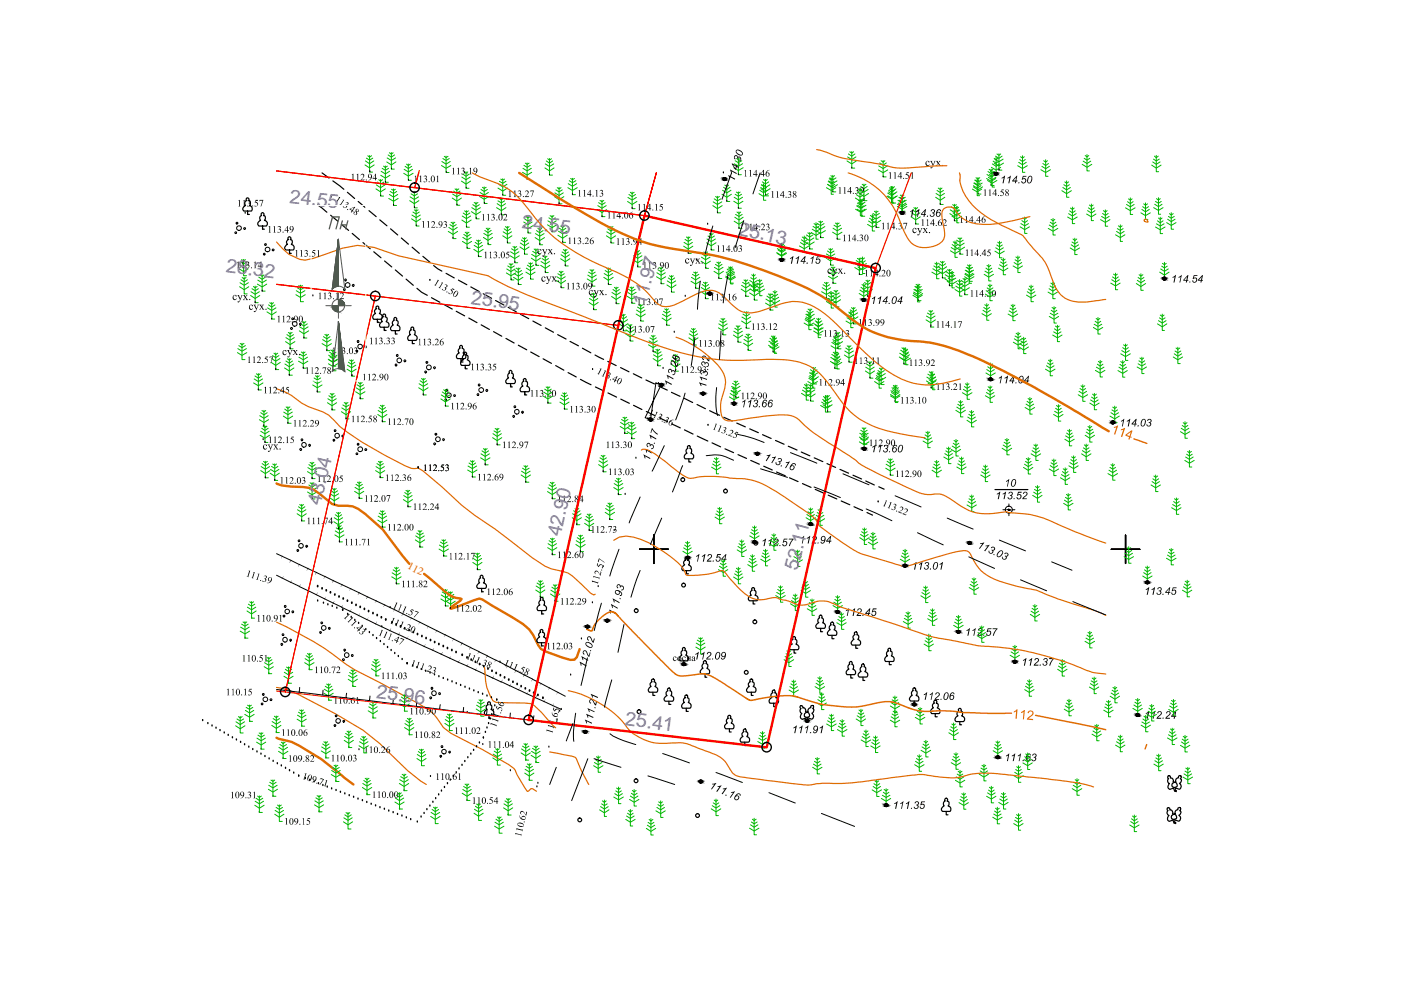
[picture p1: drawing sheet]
<svg xmlns="http://www.w3.org/2000/svg" width="297mm" height="210mm" viewBox="0 0 297 210" stroke-linecap="round" stroke-linejoin="round" font-family="sans-serif">
<defs><g id="words">
<g font-size="4.1" fill="#735cb8">
<text x="61.3" y="43" transform="rotate(6 61.3 43)">24.55</text>
<text x="110.6" y="48.4" transform="rotate(6 110.6 48.4)">24.55</text>
<text x="156.4" y="49.7" transform="rotate(13 156.4 49.7)">25.13</text>
<text x="47.8" y="57.6" transform="rotate(8 47.8 57.6)">28.32</text>
<text x="99.8" y="64.4" transform="rotate(8 99.8 64.4)">25.95</text>
<text x="136.8" y="64.9" transform="rotate(-75 136.8 64.9)">11.97</text>
<text x="67.9" y="107.2" transform="rotate(-76 67.9 107.2)">43.04</text>
<text x="118.8" y="114" transform="rotate(-77 118.8 114)">42.90</text>
<text x="169" y="121.1" transform="rotate(-75 169 121.1)">52.11</text>
<text x="79.7" y="148" transform="rotate(8 79.7 148)">25.96</text>
<text x="132.4" y="153.7" transform="rotate(8 132.4 153.7)">25.41</text>
</g>
<text font-size="2.3" fill="#dd6e00" x="86.2" y="120.5" transform="rotate(27 86.2 120.5)">112</text>
</g></defs>
<g fill="none" stroke="#00b800" stroke-width=".21">
<path d="M77.4 35l1 .6 .9-.6M77.5 34.1l.9 .6 .8-.6M77.7 33.5l.7 .5 .6-.5M78 33l.4 .3 .4-.3M78.4 33v3.5h.6M79.8 39.2l.9 .6 .9-.6M80 38.6l.7 .4 .7-.4M80.3 38.1l.4 .3 .4-.3M80.7 38.1v3.5h.6M80.7 37.2l1 .6 1-.6M80.8 36.3l.9 .6 .9-.6M81 35.7l.7 .4 .7-.4"/>
<path d="M81.3 35.2l.4 .3 .4-.3M81.7 35.2v3.5h.6M82 34.3l1 .7 .9-.7M82.1 33.5l.9 .5 .9-.5M82.3 32.9l.7 .4 .7-.4M82.6 32.4l.4 .3 .4-.3M83 32.3v3.6h.6M85.6 36.7l1 .6 1-.6M85.7 35.9l.9 .5 .9-.5M85.9 35.3l.7 .4 .7-.4M86.2 34.8l.4 .3 .4-.3M86.6 34.8v3.4h.6"/>
<path d="M93.6 35.1l1 .6 1-.6M93.7 34.2l.9 .6 .9-.6M93.9 33.6l.7 .4 .7-.4M94.2 33.1l.4 .3 .4-.3M94.6 33.1v3.5h.6M97.8 38.4l1 .6 1-.6M97.9 37.5l.9 .6 .9-.6M98.1 36.9l.7 .5 .7-.5M98.4 36.4l.4 .3 .4-.3M98.8 36.4v3.5h.6M102.3 39.7l.4 .3 .4-.3M102.7 39.6v3.5h.6"/>
<path d="M105.6 39.9l1 .6 1-.6M105.7 39.1l.9 .5 .9-.5M105.9 38.4l.7 .5 .7-.5M106.2 38l.4 .2 .4-.2M106.6 37.9v3.5h.6M110.8 36.5l1 .6 .9-.6M110.9 35.7l.9 .5 .8-.5M111.1 35.1l.7 .4 .6-.4M111.4 34.6l.4 .2 .4-.2M111.8 34.5v3.5h.6M115.5 35.6l1 .6 1-.6M115.6 34.8l.9 .5 .9-.5"/>
<path d="M115.8 34.1l.7 .5 .7-.5M116.1 33.7l.4 .3 .4-.3M116.5 33.6v3.5h.6M118.2 39.8l.3 .2 .5-.2M118.5 39.7v3.5h.7M120.4 39.8l1 .6 1-.6M120.5 38.9l.9 .6 .9-.6M120.7 38.3l.7 .4 .7-.4M121 37.8l.4 .3 .4-.3M121.4 37.8v3.5h.6M153.4 39.7l.7 .5 .7-.5M153.7 39.2l.4 .3 .4-.3"/>
<path d="M154.1 39.2v3.5h.6M155.6 35.6l.9 .6 1.1-.6M155.7 34.7l.8 .6 .9-.6M155.9 34.1l.6 .4 .8-.4M156.2 33.6l.3 .3 .5-.3M156.5 33.5v3.5h.7M161.4 39.2l.9 .6 .9-.6M161.6 38.6l.7 .4 .7-.4M161.9 38.1l.4 .3 .4-.3M162.3 38v3.5h.6M175.6 39.2l1 .6 .9-.6M175.7 38.4l.9 .5 .9-.5"/>
<path d="M175.9 37.7l.7 .4 .6-.4M176.1 37.3l.5 .2 .4-.2M176.6 37.2v3.5h.6M179.6 34.1l1 .7 1-.7M179.7 33.3l.9 .5 .9-.5M179.9 32.6l.7 .5 .7-.5M180.2 32.2l.4 .3 .4-.3M180.6 32.1v3.5h.6M182.5 39.5l.7 .5 .7-.5M182.8 39.1l.4 .3 .4-.3M183.2 39v3.5h.6M186.2 36l1 .6 1-.6"/>
<path d="M186.3 35.2l.9 .5 .9-.5M186.5 34.5l.7 .5 .7-.5M186.8 34.1l.4 .3 .4-.3M187.2 34v3.5h.7M188.8 39.6l.5 .3 .4-.3M189.3 39.5v3.6h.6M198.9 39.9l.4 .3 .4-.3M199.3 39.8v3.5h.7M206.4 39.6l.9 .7 1-.7M206.5 38.8l.8 .6 .9-.6M206.7 38.2l.6 .4 .7-.4M206.9 37.7l.4 .3 .4-.3"/>
<path d="M207.3 37.6v3.5h.7M209.2 37.8l.9 .6 1-.6M209.3 37l.8 .5 .9-.5M209.5 36.4l.6 .4 .7-.4M209.7 35.9l.4 .3 .4-.3M210.1 35.9v3.4h.7M210.8 34.6l1 .6 1-.6M210.9 33.7l.9 .6 .9-.6M211.1 33.1l.7 .5 .7-.5M211.4 32.6l.4 .3 .4-.3M211.8 32.6v3.5h.6M50.7 57l.9 .6 1-.6"/>
<path d="M50.8 56.1l.8 .6 .9-.6M50.9 59.9l.9 .6 .9-.6M51 55.5l.6 .5 .7-.5M51.1 59.3l.7 .5 .7-.5M51.2 55l.4 .3 .4-.3M51.4 58.8l.4 .3 .4-.3M51.6 55v3.5h.7M51.8 58.8v3.5h.6M54.7 59.4l.9 .5 .9-.5M54.9 58.8l.7 .4 .7-.4M55.2 58.3l.4 .3 .4-.3M55.6 58.3v3.4h.6"/>
<path d="M79.7 40l1 .7 1-.7M82.4 42.1l1 .6 1-.6M82.6 41.2l.8 .6 .9-.6M82.7 40.6l.7 .4 .7-.4M83 40.1l.4 .3 .4-.3M83.4 40v3.6h.7M86.9 42.5l.9 .7 1-.7M87 41.7l.8 .6 .9-.6M87.2 41.1l.6 .4 .7-.4M87.2 46.4l1 .6 1-.6M87.3 45.6l.9 .5 .9-.5M87.5 40.6l.3 .3 .5-.3"/>
<path d="M87.5 45l.7 .4 .7-.4M87.8 44.5l.4 .2 .4-.2M87.8 40.6v3.5h.7M88.2 44.4v3.5h.7M95 49.1l1.1 .6 .9-.6M95.2 48.2l.9 .6 .8-.6M95.4 47.6l.7 .4 .6-.4M95.6 47.1l.5 .3 .3-.3M95.9 42l1 .6 .9-.6M96 41.1l.9 .6 .8-.6M96.1 47.1v3.5h.6M96.2 40.5l.7 .5 .6-.5"/>
<path d="M96.5 40l.4 .3 .4-.3M96.9 40v3.5h.6M97.9 46.7l1 .6 1-.6M98 45.8l.9 .6 .9-.6M98 51.2l1 .6 1-.6M98.1 50.3l.9 .6 .9-.6M98.2 45.2l.7 .4 .7-.4M98.3 49.7l.7 .5 .7-.5M98.5 44.7l.4 .3 .4-.3M98.6 49.2l.4 .3 .4-.3M98.9 44.7v3.5h.6M99 49.2v3.5h.7"/>
<path d="M99.9 44.9l1 .6 1-.6M100 44l.9 .6 1-.6M100.2 43.4l.7 .5 .7-.5M100.5 52.9l.9 .6 1-.6M100.5 52l.9 .6 .9-.6M100.5 42.9l.4 .3 .4-.3M100.8 51.4l.6 .5 .8-.5M100.9 42.9v3.5h.7M101 50.9l.4 .3 .5-.3M101.4 50.9v3.5h.7M101.7 41.7l1 .5 .9-.5M101.8 40.8l.9 .6 .8-.6"/>
<path d="M102 40.2l.7 .4 .6-.4M102.5 50.3l1 .7 .9-.7M102.6 49.5l.9 .5 .9-.5M102.8 48.9l.7 .4 .6-.4M103.1 48.4l.4 .3 .4-.3M103.5 48.3v3.6h.6M105.3 44l1 .7 1-.7M105.4 43.2l.9 .6 .9-.6M105.6 42.6l.7 .4 .7-.4M105.9 42.1l.4 .3 .4-.3M106.3 42v3.6h.6M106.6 50l1 .6 .9-.6"/>
<path d="M106.7 49.1l.9 .6 .9-.6M106.9 48.5l.7 .5 .6-.5M107.1 48l.5 .3 .4-.3M107.4 57.9l.9 .6 1-.6M107.4 57l.9 .6 .9-.6M107.6 48v3.5h.6M107.7 56.4l.6 .4 .8-.4M108 55.9l.3 .3 .5-.3M108.2 54.2l.9 .6 1-.6M108.2 53.4l.9 .5 .9-.5M108.3 55.9v3.5h.7M108.5 52.7l.6 .5 .7-.5"/>
<path d="M108.8 52.3l.3 .2 .5-.2M108.9 58.8l1 .6 1-.6M109 58l.9 .5 .9-.5M109.1 52.2v3.5h.7M109.2 57.4l.7 .4 .7-.4M109.5 56.9l.4 .3 .4-.3M109.9 56.8v3.5h.6M110.2 52.4l1 .6 1-.6M110.3 51.5l.9 .6 .9-.6M110.5 50.9l.7 .5 .7-.5M110.8 50.4l.4 .3 .4-.3M111 47.9l.9 .6 1-.6"/>
<path d="M111 47.1l.9 .5 .9-.5M111.2 50.4v3.5h.6M111.3 46.4l.6 .5 .7-.5M111.5 57.7l1 .6 1-.6M111.5 45.9l.4 .3 .5-.3M111.6 56.9l.9 .5 .9-.5M111.8 56.2l.7 .5 .7-.5M111.9 45.9v3.5h.7M112.1 55.8l.4 .2 .4-.2M112.5 55.7v3.5h.6M112.6 54.7l1 .7 1-.7M112.7 53.9l.9 .6 .9-.6"/>
<path d="M112.9 53.3l.7 .4 .7-.4M113.2 52.8l.4 .3 .4-.3M113.5 50.4l.9 .6 1-.6M113.5 49.5l.9 .6 1-.6M113.6 52.7v3.6h.7M113.7 48.9l.7 .5 .7-.5M114 48.4l.4 .3 .5-.3M114.4 48.4v3.5h.7M114.6 56.3l1 .6 1-.6M114.7 55.5l.9 .5 .9-.5M114.9 54.8l.7 .4 .7-.4M115.2 54.3l.4 .3 .4-.3"/>
<path d="M115.6 54.3v3.5h.6M116.1 47.7l1 .6 .9-.6M116.2 46.8l.9 .6 .8-.6M116.4 46.2l.7 .4 .6-.4M116.6 45.7l.5 .3 .3-.3M117.1 45.7v3.4h.6M117.6 41.7l.9 .6 1-.6M117.6 40.9l.9 .5 .9-.5M117.9 40.3l.6 .4 .7-.4M118 59.5l1 .6 .9-.6M118.1 58.7l.9 .5 .8-.5M118.3 58l.7 .5 .6-.5"/>
<path d="M118.3 49.9l1 .6 1-.6M118.4 49l.9 .6 .9-.6M118.6 57.5l.4 .3 .4-.3M118.6 48.4l.7 .5 .7-.5M118.9 54.9l.9 .6 1-.6M118.9 47.9l.4 .3 .4-.3M119 57.5v3.5h.6M119 54l.8 .6 .9-.6M119.2 53.4l.6 .4 .7-.4M119.3 47.9v3.5h.6M119.4 52.9l.4 .3 .4-.3M119.8 52.9v3.5h.7"/>
<path d="M124.5 59.1l1 .7 1-.7M124.6 58.3l.9 .6 .9-.6M124.8 57.7l.7 .4 .7-.4M125.1 57.2l.4 .3 .4-.3M125.5 57.2v3.5h.7M126.6 44.5l1 .5 1-.5M126.7 43.6l.9 .6 .9-.6M126.9 43l.7 .4 .7-.4M127.2 42.5l.4 .3 .4-.3M127.6 42.5v3.4h.7M128 58.8l1 .6 1-.6M128.1 58l.9 .5 .9-.5"/>
<path d="M128.3 57.4l.7 .4 .7-.4M128.6 50l.9 .6 1-.6M128.6 56.9l.4 .3 .4-.3M128.7 49.1l.8 .6 .9-.6M128.9 48.5l.6 .5 .7-.5M129 56.8v3.5h.6M129.2 48l.3 .3 .5-.3M129.5 48v3.5h.7M133.1 42.7l.9 .6 1-.6M133.1 41.9l.9 .5 .9-.5M133.4 41.2l.6 .5 .7-.5M133.6 40.8l.4 .3 .5-.3"/>
<path d="M134 40.7v3.5h.7M134.2 55.1l1 .6 1-.6M134.3 54.2l.9 .6 .9-.6M134.5 53.6l.7 .5 .7-.5M134.8 53.1l.4 .3 .4-.3M135.2 53.1v3.5h.6M139.2 58.7l1 .6 .9-.6M139.3 57.8l.9 .6 .9-.6M139.5 57.2l.7 .4 .6-.4M139.7 56.7l.5 .3 .3-.3M140.2 56.6v3.6h.6M141.5 59.6l.9 .5 .9-.5"/>
<path d="M141.7 58.9l.7 .5 .6-.5M141.9 58.5l.5 .3 .3-.3M142.4 58.4v3.5h.6M144.9 52.2l1 .6 1-.6M145 51.4l.9 .5 .9-.5M145.2 50.8l.7 .4 .7-.4M145.5 50.2l.4 .3 .4-.3M145.9 50.2v3.5h.7M146.5 59.6l1 .6 1-.6M146.6 58.8l.9 .6 .9-.6M146.8 58.2l.7 .4 .7-.4M147.1 57.7l.4 .3 .4-.3"/>
<path d="M147.5 57.7v3.4h.6M148.6 55.4l1 .6 1-.6M148.7 54.5l.9 .6 .9-.6M148.9 53.9l.7 .5 .7-.5M149.1 59.9l.5 .3 .3-.3M149.2 53.4l.4 .3 .4-.3M149.6 59.8v3.5h.6M149.6 53.4v3.5h.6M149.8 51.5l1 .6 1-.6M149.9 50.7l.9 .5 .9-.5M150.1 50l.7 .5 .7-.5M150.4 49.5l.4 .3 .4-.3"/>
<path d="M150.8 49.5v3.5h.6M151.1 43.6l1 .6 1-.6M151.2 42.8l.9 .5 .9-.5M151.4 57.5l1 .7 1-.7M151.4 42.2l.7 .4 .7-.4M151.5 56.7l.9 .5 .9-.5M151.7 56l.7 .5 .7-.5M151.7 41.7l.4 .3 .4-.3M152 55.6l.4 .3 .4-.3M152.1 41.6v3.5h.7M152.4 55.5v3.6h.6M153.1 41.2l1 .6 1-.6"/>
<path d="M153.2 40.3l.9 .6 .9-.6M153.9 58.5l1 .6 .9-.6M154 57.7l.9 .6 .8-.6M154.2 57.1l.7 .4 .6-.4M154.5 56.6l.4 .3 .4-.3M154.9 56.6v3.4h.6M155.6 42.7l.9 .6 1-.6M155.7 46.9l1 .6 .9-.6M155.7 41.8l.8 .6 .9-.6M155.8 46.1l.9 .6 .9-.6M155.9 41.2l.6 .4 .7-.4M156 45.5l.7 .4 .7-.4"/>
<path d="M156.1 40.7l.4 .3 .4-.3M156.3 45l.4 .3 .4-.3M156.5 40.7v3.5h.7M156.7 44.9v3.5h.6M157.4 59.9l.7 .4 .7-.4M157.7 59.4l.4 .2 .4-.2M158.1 59.3v3.5h.7M161.3 40l1 .6 1-.6M164.7 53.6l1 .6 1-.6M164.8 52.7l.9 .6 .9-.6M165 52.1l.7 .4 .7-.4M165.3 51.6l.4 .3 .4-.3"/>
<path d="M165.7 51.6v3.5h.6M170.7 51.3l1 .6 .9-.6M170.8 50.5l.9 .5 .9-.5M171 49.8l.7 .4 .6-.4M171.3 49.4l.4 .2 .4-.2M171.7 49.3v3.5h.6M173 48.9l1 .6 1-.6M173.1 48l.9 .6 .9-.6M173.3 47.4l.7 .4 .7-.4M173.6 46.9l.4 .3 .4-.3M174 46.9v3.5h.6M174.8 59.9l.4 .3 .4-.3"/>
<path d="M175.1 54.7l1 .6 1-.6M175.2 53.8l.9 .6 .9-.6M175.2 59.9v3.4h.7M175.4 53.2l.7 .5 .7-.5M175.6 58.6l1 .6 1-.6M175.7 57.7l.9 .6 .9-.6M175.7 52.7l.4 .3 .4-.3M175.9 57.1l.7 .4 .7-.4M176.1 52.7v3.5h.6M176.2 56.6l.4 .3 .4-.3M176.5 49.2l1 .6 1-.6M176.6 48.4l.9 .5 .9-.5"/>
<path d="M176.6 56.6v3.5h.6M176.8 47.8l.7 .4 .7-.4M177.1 47.3l.4 .2 .4-.2M177.5 47.2v3.5h.6M181.2 56.7l1 .6 1-.6M181.3 55.9l.9 .5 .9-.5M181.5 55.2l.7 .5 .7-.5M181.7 44.4l1 .6 1-.6M181.8 54.8l.4 .2 .4-.2M181.8 43.5l.9 .6 .9-.6M182 42.9l.7 .4 .7-.4M182.2 41l1 .7 1-.7"/>
<path d="M182.2 54.7v3.5h.6M182.3 40.2l.9 .5 .9-.5M182.3 42.4l.4 .3 .4-.3M182.7 42.4v3.4h.6M183.3 59.9l.7 .4 .7-.4M183.6 59.4l.4 .3 .4-.3M184 59.4v3.5h.6M184.8 46.7l1 .6 .9-.6M184.9 45.9l.9 .5 .8-.5M185.1 45.3l.7 .4 .6-.4M185.4 44.8l.4 .2 .4-.2M185.8 44.7v3.5h.6"/>
<path d="M188.3 41.5l1 .7 .9-.7M188.4 40.7l.9 .6 .9-.6M188.6 40l.7 .5 .6-.5M190.3 43.3l1 .6 .9-.6M190.4 42.5l.9 .5 .9-.5M190.6 41.8l.7 .4 .6-.4M190.9 41.4l.4 .3 .3-.3M191.3 41.3v3.5h.6M193.2 46l.9 .6 1-.6M193.3 45.1l.8 .6 .9-.6M193.5 44.5l.6 .5 .7-.5M193.8 44l.3 .3 .5-.3"/>
<path d="M194.1 44v3.5h.7M198.4 41.8l.9 .7 1-.7M198.5 41l.8 .6 .9-.6M198.7 40.4l.6 .4 .7-.4M198.8 57.4l1 .6 1-.6M198.9 56.6l.9 .6 .9-.6M199.1 55.9l.7 .5 .7-.5M199.4 55.5l.4 .3 .4-.3M199.8 55.4v3.5h.6M200.3 59.1l1 .6 1-.6M200.4 58.3l.9 .5 .9-.5M200.6 57.6l.7 .5 .7-.5"/>
<path d="M200.9 57.2l.4 .2 .4-.2M201.3 57.1v3.5h.6M201.4 45.3l1 .6 .9-.6M201.5 44.5l.9 .5 .8-.5M201.7 43.9l.7 .4 .6-.4M202 43.4l.4 .2 .4-.2M202.4 43.3v3.5h.6M202.5 52.4l1 .6 1-.6M202.6 51.6l.9 .5 .9-.5M202.8 50.9l.7 .5 .7-.5M203.1 50.5l.4 .2 .4-.2M203.5 50.4v3.5h.7"/>
<path d="M203.9 59.5l.7 .5 .6-.5M204.2 59.1l.4 .3 .4-.3M204.6 59v3.5h.6M204.6 58.1l.9 .7 1-.7M204.6 57.3l.9 .6 .9-.6M204.9 56.7l.6 .4 .7-.4M205.1 56.2l.4 .3 .4-.3M205.5 56.1v3.5h.7M50.3 74.8l1 .6 1-.6M50.4 73.9l.9 .6 .9-.6M50.6 73.3l.7 .4 .7-.4M50.8 60.8l1 .6 .9-.6"/>
<path d="M50.9 72.8l.4 .3 .4-.3M51.3 72.8v3.4h.6M53.1 62.7l1 .6 1-.6M53.2 61.8l.9 .6 .9-.6M53.4 61.2l.7 .4 .7-.4M53.7 60.7l.4 .3 .4-.3M54.1 79.7l.7 .5 .7-.5M54.1 60.7v3.5h.6M54.4 79.2l.4 .3 .4-.3M54.6 60.2l1 .6 1-.6M54.8 79.2v3.5h.6M56.6 66.1l1 .7 1-.7"/>
<path d="M56.7 65.3l.9 .5 .9-.5M56.9 64.6l.7 .5 .7-.5M57.2 64.2l.4 .3 .4-.3M57.5 76.8l1 .7 .9-.7M57.6 76l.9 .6 .9-.6M57.6 64.1v3.5h.7M57.8 75.4l.7 .4 .6-.4M58.1 74.9l.4 .3 .4-.3M58.5 74.8v3.6h.6M60.3 78l1 .7 1-.7M60.4 77.2l.9 .6 .9-.6M60.5 72.4l1 .7 1-.7"/>
<path d="M60.6 71.6l.9 .5 .9-.5M60.6 76.5l.7 .5 .7-.5M60.8 71l.7 .4 .7-.4M60.9 76.1l.4 .3 .4-.3M61.1 70.5l.4 .3 .4-.3M61.3 76v3.5h.7M61.5 70.4v3.6h.6M62.7 62.5l1 .6 1-.6M62.8 61.6l.9 .6 .9-.6M63 61l.7 .4 .7-.4M63.3 76.6l1 .6 1-.6M63.3 60.5l.4 .3 .4-.3"/>
<path d="M63.4 75.7l.9 .6 .9-.6M63.5 70.1l.9 .7 1-.7M63.5 69.3l.9 .6 .9-.6M63.6 75.1l.7 .4 .7-.4M63.7 60.5v3.5h.6M63.8 68.7l.6 .4 .8-.4M63.9 74.6l.4 .3 .4-.3M64.1 68.2l.3 .3 .5-.3M64.3 74.6v3.5h.6M64.4 68.2v3.5h.7M66.9 79.7l.4 .3 .4-.3M67.3 79.6v3.5h.6"/>
<path d="M68.3 72.9l1 .5 1-.5M68.4 72l.9 .6 .9-.6M68.6 71.4l.7 .4 .7-.4M68.9 70.9l.4 .3 .4-.3M69.3 70.9v3.4h.6M69.6 76.2l1 .6 .9-.6M69.6 77.1l1 .6 1-.6M69.7 75.3l.9 .6 .9-.6M69.7 76.3l.9 .5 .9-.5M69.9 74.7l.7 .4 .6-.4M69.9 75.6l.7 .5 .7-.5M70.1 74.2l.5 .3 .4-.3"/>
<path d="M70.2 75.2l.4 .2 .4-.2M70.6 74.2v3.4h.6M70.6 75.1v3.5h.6M73.6 78.3l.9 .6 1-.6M73.7 77.4l.8 .6 .9-.6M73.9 76.8l.6 .5 .7-.5M74.1 76.3l.4 .3 .4-.3M74.5 76.3v3.5h.7M124.9 64.1l1 .7 .9-.7M125 63.3l.9 .5 .8-.5M125.2 62.7l.7 .4 .6-.4M125.5 62.2l.4 .3 .4-.3"/>
<path d="M125.9 62.1v3.6h.6M129.7 62.9l.9 .6 1-.6M129.8 62l.8 .6 .9-.6M130 61.4l.6 .4 .7-.4M130.3 60.9l.3 .3 .5-.3M130.6 60.9v3.5h.7M131.2 68.6l1 .7 .9-.7M131.3 67.8l.9 .6 .9-.6M131.5 67.1l.7 .5 .6-.5M131.7 66.7l.5 .3 .3-.3M132.2 66.6v3.5h.6M132.6 70.8l1 .6 1-.6"/>
<path d="M132.7 69.9l.9 .6 .9-.6M132.9 69.3l.7 .5 .7-.5M133 62.8l.9 .6 1.1-.6M133.1 62l.8 .5 1-.5M133.2 68.8l.4 .3 .4-.3M133.3 61.3l.6 .5 .8-.5M133.6 60.9l.3 .3 .5-.3M133.6 68.8v3.5h.6M133.9 60.8v3.5h.7M134.9 66.6l.9 .6 1-.6M135 65.7l.8 .6 .9-.6M135.2 65.1l.6 .4 .7-.4"/>
<path d="M135.4 64.6l.4 .3 .4-.3M135.8 64.6v3.5h.7M137.5 73.1l1 .6 1-.6M137.6 72.3l.9 .5 .9-.5M137.8 71.6l.7 .5 .6-.5M138.1 71.2l.4 .2 .4-.2M138.5 76l.9 .7 1.1-.7M138.5 71.1v3.5h.6M138.6 75.2l.8 .6 1-.6M138.8 74.6l.6 .4 .8-.4M139.1 74.1l.3 .3 .5-.3M139.4 74v3.6h.7"/>
<path d="M140.4 67.4l1 .7 .9-.7M140.5 66.6l.9 .6 .8-.6M140.7 66l.7 .4 .6-.4M140.9 65.5l.5 .3 .3-.3M141.4 65.4v3.6h.6M141.4 60.4l1 .6 .9-.6M142.2 77.2l1 .6 1-.6M142.3 76.4l.9 .5 .9-.5M142.5 75.7l.7 .5 .7-.5M142.8 75.2l.4 .3 .4-.3M143.2 75.2v3.5h.6M146.1 71.6l.9 .7 1-.7"/>
<path d="M146.1 70.8l.9 .5 .9-.5M146.3 70.1l.7 .5 .7-.5M146.6 69.7l.4 .3 .4-.3M147 69.6v3.6h.7M148.6 61.8l1 .6 .9-.6M148.7 61l.9 .5 .9-.5M148.9 60.3l.7 .5 .6-.5M152.3 69.5l1 .6 1-.6M152.4 68.7l.9 .5 .9-.5M152.6 68l.7 .5 .7-.5M152.9 67.6l.4 .2 .4-.2M153.3 67.5v3.5h.6"/>
<path d="M155.5 71l1 .7 1-.7M155.6 70.2l.9 .6 .9-.6M155.8 69.6l.7 .4 .7-.4M156.1 69.1l.4 .3 .4-.3M156.5 69v3.6h.6M157.2 60.5l.9 .5 .9-.5M157.2 68.1l1 .6 1-.6M157.3 67.2l.9 .6 .9-.6M157.5 66.6l.7 .5 .7-.5M157.6 72.8l1 .6 1-.6M157.7 72l.9 .5 .9-.5M157.8 66.1l.4 .3 .4-.3"/>
<path d="M157.9 71.3l.7 .5 .7-.5M158.2 70.9l.4 .2 .4-.2M158.2 66.1v3.5h.7M158.6 70.8v3.5h.7M158.9 62.1l1 .6 1-.6M159.2 60.6l.7 .5 .7-.5M159.5 60.2l.4 .3 .4-.3M159.9 60.1v3.5h.7M160.8 61.3l-.9 .5-.8-.5-1 .6-1-.6M162.3 64.3l1 .6 1-.6M162.4 63.4l.9 .6 .9-.6M162.6 62.8l.7 .4 .7-.4"/>
<path d="M162.9 62.3l.4 .3 .4-.3M162.9 73.2l1 .6 1-.6M163 72.3l.9 .6 .9-.6M163.2 71.7l.7 .5 .7-.5M163.3 62.3v3.4h.6M163.5 71.2l.4 .3 .4-.3M163.9 71.2v3.5h.6M170.8 67.5l.9 .6 1-.6M170.9 66.6l.8 .6 .9-.6M171.1 66l.6 .5 .7-.5M171.3 65.5l.4 .3 .4-.3M171.5 79.9l1 .6 1-.6"/>
<path d="M171.6 79l.9 .6 .9-.6M171.7 65.5v3.5h.7M171.8 78.4l.7 .5 .7-.5M172.1 77.9l.4 .3 .4-.3M172.5 77.9v3.5h.6M172.6 69.5l.9 .6 1-.6M172.6 68.7l.9 .5 1-.5M172.8 68l.7 .5 .7-.5M173.1 67.6l.4 .2 .4-.2M173.5 67.5v3.5h.7M174.2 61.8l1 .6 1-.6M174.3 61l.9 .6 .9-.6"/>
<path d="M174.5 60.4l.7 .4 .7-.4M176.1 76.6l.9 .7 1-.7M176.1 75.8l.9 .5 .9-.5M176.3 63.5l.9 .7 1-.7M176.4 62.7l.8 .6 .9-.6M176.4 75.1l.6 .5 .7-.5M176.6 62.1l.6 .4 .7-.4M176.7 74.7l.3 .3 .5-.3M176.7 72.4l1 .7 .9-.7M176.8 71.6l.9 .6 .9-.6M176.8 61.6l.4 .3 .4-.3M177 71l.7 .4 .7-.4"/>
<path d="M177 74.6v3.5h.7M177.2 61.6v3.5h.7M177.2 70.5l.5 .3 .4-.3M177.7 70.4v3.6h.6M179 75.3l1 .6 1-.6M179.1 74.4l.9 .6 .9-.6M179.3 73.8l.7 .5 .7-.5M179.6 73.3l.4 .3 .4-.3M179.9 67.2l1 .6 1-.6M180 73.3v3.5h.7M180 66.3l.9 .6 .9-.6M180.3 65.7l.6 .4 .7-.4"/>
<path d="M180.5 65.2l.4 .3 .4-.3M180.9 65.2v3.5h.7M183 61.4l1 .6 1-.6M183.1 60.5l.9 .6 .9-.6M183.5 78.7l.9 .6 1-.6M183.6 77.9l.8 .5 .9-.5M183.8 77.2l.6 .4 .7-.4M184 76.7l.4 .3 .4-.3M184.4 76.7v3.5h.7M185.9 79.2l.9 .6 .9-.6M186.1 78.6l.7 .4 .7-.4M186.4 78.1l.4 .3 .4-.3"/>
<path d="M186.8 78v3.5h.7M190.7 75.7l.9 .6 1-.6M190.8 74.9l.8 .5 .9-.5M191 74.3l.6 .4 .7-.4M191.2 73.7l.4 .3 .4-.3M191.6 73.7v3.5h.7M193.7 62.2l.9 .7 1-.7M193.8 61.4l.8 .5 .9-.5M194 60.7l.6 .5 .7-.5M194.2 60.3l.4 .3 .4-.3M194.6 60.2v3.6h.7M196.3 67.8l1.1 .7 .9-.7"/>
<path d="M196.4 67l1 .6 .8-.6M196.5 80l.9 .5 .9-.5M196.6 66.4l.8 .4 .6-.4M196.7 79.3l.7 .5 .7-.5M196.9 65.9l.5 .3 .3-.3M197 78.8l.4 .3 .4-.3M197.4 65.8v3.5h.6M197.4 78.8v3.5h.7M203.6 61l1 .6 .9-.6M203.7 60.2l.9 .5 .8-.5M53.8 81.2l1 .6 1-.6M53.9 80.3l.9 .6 .9-.6"/>
<path d="M55 89l1 .6 .9-.6M55.1 88.1l.9 .6 .9-.6M55.2 92.3l1 .6 1-.6M55.3 99.8l1 .6 .9-.6M55.3 91.4l.9 .6 .9-.6M55.3 87.5l.7 .5 .6-.5M55.4 98.9l.9 .6 .9-.6M55.5 90.8l.7 .5 .7-.5M55.5 87l.5 .3 .3-.3M55.6 98.3l.7 .5 .6-.5M55.8 90.3l.4 .3 .4-.3M55.9 97.8l.4 .3 .4-.3"/>
<path d="M56 87v3.5h.6M56.2 90.3v3.5h.6M56.3 97.8v3.5h.6M57.4 99.5l.9 .6 .8-.6M57.6 98.9l.7 .4 .6-.4M57.8 98.4l.5 .3 .3-.3M58.3 98.3v3.6h.6M60.1 88.2l.9 .7 1.1-.7M60.2 87.4l.8 .5 1-.5M60.4 86.7l.6 .5 .8-.5M60.7 86.3l.3 .3 .5-.3M61 86.2v3.5h.7"/>
<path d="M65.2 100l1 .6 .9-.6M65.3 99.1l.9 .6 .9-.6M65.5 98.5l.7 .5 .6-.5M65.7 98l.5 .3 .3-.3M66.2 98v3.5h.6M66.3 81.6l1 .6 1-.6M66.4 80.8l.9 .5 .9-.5M66.6 80.1l.7 .5 .7-.5M69.4 85.4l1 .6 1-.6M69.5 84.5l.9 .6 .9-.6M69.7 83.9l.7 .5 .7-.5M70 83.4l.4 .3 .4-.3"/>
<path d="M70.4 83.4v3.5h.6M72.4 87.3l1 .6 .9-.6M72.5 86.5l.9 .5 .9-.5M72.7 85.9l.7 .4 .6-.4M73 85.3l.4 .3 .4-.3M73.4 85.3v3.5h.6M75.4 83.1l1 .6 1-.6M75.5 82.2l.9 .6 .9-.6M75.7 81.6l.7 .4 .7-.4M76 81.1l.4 .3 .4-.3M76.4 81.1v3.4h.6M79.6 99.8l1 .6 1-.6"/>
<path d="M79.7 98.9l.9 .6 .9-.6M79.9 98.3l.7 .4 .7-.4M80.1 87.9l1 .6 .9-.6M80.2 87l.9 .6 .9-.6M80.2 97.8l.4 .3 .4-.3M80.4 86.4l.7 .5 .6-.5M80.6 97.8v3.5h.6M80.6 85.9l.5 .3 .3-.3M81.1 85.9v3.5h.6M88.8 82.2l.9 .6 1.1-.6M88.9 81.4l.8 .5 1-.5M89.1 80.7l.6 .5 .8-.5"/>
<path d="M89.4 80.3l.3 .3 .5-.3M89.7 80.2v3.5h.7M93.5 84.6l.9 .6 1.1-.6M93.6 83.7l.8 .6 1-.6M93.8 83.1l.6 .5 .8-.5M94.1 82.6l.3 .3 .5-.3M94.4 82.6v3.5h.7M99.1 99.7l1.1 .5 .9-.5M99.2 98.8l1 .6 .8-.6M99.4 98.2l.8 .4 .6-.4M99.7 97.7l.5 .3 .3-.3M100.2 97.7v3.4h.6"/>
<path d="M101.9 97.1l1 .6 1-.6M102 96.2l.9 .6 .9-.6M102.2 95.6l.7 .5 .7-.5M102.5 95.1l.4 .3 .4-.3M102.9 95.1v3.5h.6M104.4 92.8l1 .6 1-.6M104.5 91.9l.9 .6 .9-.6M104.7 91.4l.7 .4 .7-.4M105 90.8l.4 .3 .4-.3M105.4 90.8v3.5h.6M110.6 99.9l.9 .6 .9-.6M110.8 99.3l.7 .4 .7-.4"/>
<path d="M111.1 98.8l.4 .3 .4-.3M111.5 98.7v3.5h.6M115.2 84l1 .6 1-.6M115.3 83.1l.9 .6 .9-.6M115.5 82.5l.7 .4 .7-.4M115.8 82l.4 .3 .4-.3M116.2 82v3.5h.6M118.7 85.3l1 .6 1-.6M118.8 84.4l.9 .6 .9-.6M119 83.8l.7 .4 .7-.4M119.3 83.3l.4 .3 .4-.3M119.7 83.3v3.4h.6"/>
<path d="M126.9 98.5l1 .6 1-.6M127 97.7l.9 .6 .9-.6M127.2 97.1l.7 .4 .7-.4M127.5 96.6l.4 .3 .4-.3M127.9 96.5v3.5h.6M131.5 90.4l1 .6 .9-.6M131.6 89.6l.9 .5 .9-.5M131.8 88.9l.7 .5 .6-.5M132.1 88.5l.4 .2 .4-.2M132.5 88.4v3.5h.6M133 91.5l.9 .6 1-.6M133.1 90.7l.8 .5 .9-.5"/>
<path d="M133.3 90l.6 .5 .7-.5M133.6 89.6l.3 .2 .5-.2M133.9 89.5v3.5h.7M155 82.8l1 .6 1-.6M155.1 81.9l.9 .6 .9-.6M155.3 81.3l.7 .4 .7-.4M155.6 80.8l.4 .3 .4-.3M156 80.8v3.5h.6M170.9 83.5l1 .7 .9-.7M171 82.7l.9 .5 .9-.5M171.2 82l.7 .5 .7-.5M171.5 81.6l.4 .3 .4-.3"/>
<path d="M171.9 81.5v3.5h.6M174.5 85.8l1 .6 .9-.6M174.6 85l.9 .5 .9-.5M174.8 84.3l.7 .5 .6-.5M175 83.9l.5 .3 .4-.3M175.5 83.8v3.5h.6M182.2 92.7l1 .6 1-.6M182.3 91.9l.9 .5 .9-.5M182.5 91.2l.7 .5 .7-.5M182.8 90.7l.4 .3 .4-.3M183.2 90.7v3.5h.6M185.8 80l1 .6 1-.6"/>
<path d="M187.8 99.3l1 .6 1-.6M187.9 98.4l.9 .6 .9-.6M188.1 97.8l.7 .5 .7-.5M188.4 97.3l.4 .3 .4-.3M188.8 97.3v3.5h.6M188.8 83.7l1 .6 1-.6M188.9 82.8l.9 .6 .9-.6M189.1 82.2l.7 .4 .7-.4M189.4 81.7l.4 .3 .4-.3M189.8 81.7v3.5h.7M196.4 80.8l1 .6 1-.6M57.3 100.3l1 .7 .9-.7"/>
<path d="M63 108.9l1 .7 .9-.7M63.1 108.1l.9 .5 .9-.5M63.3 107.4l.7 .5 .6-.5M63.5 107l.5 .3 .3-.3M64 106.9v3.5h.6M65.2 104.3l1 .6 .9-.6M65.3 103.5l.9 .5 .9-.5M65.5 102.8l.7 .5 .6-.5M65.7 102.4l.5 .3 .3-.3M66.2 102.3v3.5h.6M69.9 105.5l1 .7 1-.7M70 104.7l.9 .5 .9-.5"/>
<path d="M70.2 104.1l.7 .4 .7-.4M70.5 103.6l.4 .3 .4-.3M70.8 110.6l1 .7 .9-.7M70.9 109.8l.9 .5 .8-.5M70.9 103.5v3.6h.6M71 113.4l1 .6 .9-.6M71.1 109.1l.7 .5 .6-.5M71.1 112.6l.9 .5 .9-.5M71.3 111.9l.7 .5 .6-.5M71.4 108.7l.4 .3 .4-.3M71.5 111.5l.5 .3 .3-.3M71.8 108.6v3.5h.6"/>
<path d="M72 111.4v3.5h.6M75.2 104.2l1 .6 .9-.6M75.3 103.3l.9 .6 .8-.6M75.5 102.7l.7 .4 .6-.4M75.8 102.2l.4 .3 .4-.3M76.2 102.2v3.5h.6M80.1 110.3l1 .6 .9-.6M80.2 109.4l.9 .6 .9-.6M80.4 108.8l.7 .4 .6-.4M80.6 108.3l.5 .3 .3-.3M81.1 108.3v3.5h.6M85.5 105.9l1 .7 1-.7"/>
<path d="M85.6 105.1l.9 .5 .9-.5M85.8 104.4l.7 .5 .7-.5M86.1 104l.4 .3 .4-.3M86.5 103.9v3.5h.6M88.1 114.5l.9 .6 1-.6M88.1 113.6l.9 .6 1-.6M88.3 113l.7 .5 .7-.5M88.6 112.5l.4 .3 .5-.3M89 112.5v3.5h.7M93.1 116.4l1 .6 1-.6M93.2 115.6l.9 .5 .9-.5M93.4 114.9l.7 .5 .7-.5"/>
<path d="M93.7 114.5l.4 .2 .4-.2M94.1 114.4v3.5h.6M100.2 119.3l1 .6 1-.6M100.3 118.4l.9 .6 .9-.6M100.5 117.8l.7 .4 .7-.4M100.8 117.3l.4 .3 .4-.3M101.2 117.3v3.5h.7M110.5 100.7l1 .6 1-.6M116.1 104.2l1 .7 1-.7M116.1 116.1l1 .6 1-.6M116.2 103.4l.9 .6 .9-.6M116.2 115.3l.9 .5 .9-.5"/>
<path d="M116.4 102.8l.7 .4 .7-.4M116.4 114.6l.7 .5 .7-.5M116.7 102.3l.4 .3 .4-.3M116.7 114.2l.4 .2 .4-.2M117.1 102.2v3.5h.6M117.1 114.1v3.5h.6M121.3 109.8l1 .6 1-.6M121.4 108.9l.9 .6 .9-.6M121.6 108.3l.7 .5 .7-.5M121.9 107.8l.4 .3 .4-.3M122.1 115.4l1 .7 1-.7M122.2 114.6l.9 .6 .9-.6"/>
<path d="M122.3 107.8v3.5h.6M122.4 114l.7 .4 .7-.4M122.7 113.5l.4 .3 .4-.3M123.1 113.5v3.5h.6M124 111l.9 .6 1-.6M124 110.1l.9 .6 .9-.6M124.2 109.5l.7 .4 .7-.4M124.5 109l.4 .3 .4-.3M124.9 109v3.5h.7M128.3 108.6l1 .7 1-.7M128.4 107.8l.9 .6 .9-.6M128.6 107.2l.7 .4 .7-.4"/>
<path d="M128.9 106.7l.4 .3 .4-.3M129.3 106.6v3.6h.6M130.1 103.4l1 .6 1-.6M130.2 102.5l.9 .6 .9-.6M130.4 101.9l.7 .4 .7-.4M130.7 101.4l.4 .3 .4-.3M131.1 101.4v3.5h.6M50.9 133.8l1 .6 1-.6M51 133l.9 .5 .9-.5M51.2 132.3l.7 .5 .7-.5M51.5 131.9l.4 .2 .4-.2M51.9 131.8v3.5h.7"/>
<path d="M52.4 129.5l.9 .7 1-.7M52.5 128.7l.8 .6 .9-.6M52.7 128.1l.6 .4 .7-.4M53 127.6l.3 .3 .5-.3M53.3 127.6v3.5h.7M56.3 139.9l.7 .4 .7-.4M56.6 139.4l.4 .3 .4-.3M57 139.4v3.4h.6M64.7 139.7l.9 .5 .9-.5M64.9 139l.7 .5 .7-.5M65.2 138.6l.4 .3 .4-.3M65.6 138.5v3.5h.6"/>
<path d="M79.3 139.8l.4 .3 .4-.3M79.7 139.8v3.5h.6M83.1 122.3l.9 .6 1-.6M83.1 121.5l.9 .5 .9-.5M83.4 120.8l.6 .4 .8-.4M83.7 120.4l.3 .2 .5-.2M84 120.3v3.5h.7M93.5 127l.9 .6 1-.6M93.6 126.2l.8 .5 .9-.5M93.8 125.5l.6 .4 .7-.4 .4 .3 .4-.3M94 125.1l.4 .2 .4-.2M94.4 125v3.5h.7"/>
<path d="M94.6 127.5l.9 .6 1-.6M94.7 126.7l.8 .5 .9-.5M94.9 126l.6 .4 .7-.4M95.5 125.5v3.5h.7M113.6 125.1l1 .6 .9-.6M113.7 124.2l.9 .6 .8-.6M113.9 123.6l.7 .5 .6-.5M114.2 123.1l.4 .3 .4-.3M114.6 123.1v3.5h.6M116.7 125.9l1 .7 1-.7M116.8 125.1l.9 .6 .9-.6M117 124.5l.7 .4 .7-.4"/>
<path d="M117.3 124l.4 .3 .4-.3M117.7 124v3.5h.6M147.5 137.2l1 .6 1-.6M147.6 136.4l.9 .5 .9-.5M147.8 135.7l.7 .4 .7-.4M148.1 135.3l.4 .2 .4-.2M148.5 135.2v3.5h.7M50 153.9l.9 .6 1-.6M50 153l.9 .6 1-.6M50.2 152.4l.7 .5 .7-.5M50.5 151.9l.4 .3 .5-.3M50.9 151.9v3.5h.7"/>
<path d="M51.9 151.5l1 .6 1-.6M52 150.6l.9 .6 .9-.6M52.2 150l.7 .4 .7-.4M52.5 149.5l.4 .3 .4-.3M52.9 149.5v3.5h.7M54.4 157.4l1 .5 .9-.5M54.5 156.5l.9 .6 .9-.6M54.7 155.9l.7 .4 .6-.4M54.9 155.4l.5 .3 .4-.3M55.4 155.3v3.5h.6M56 141.4l1 .5 1-.5M56.1 140.5l.9 .6 .9-.6"/>
<path d="M57.6 153.8l1 .6 1-.6M57.7 153l.9 .5 .9-.5M57.9 152.4l.7 .4 .7-.4M58.2 151.8l.4 .3 .4-.3M58.6 151.8v3.5h.6M59.1 159.3l.9 .6 1-.6M59.1 158.5l.9 .5 1-.5M59.4 157.9l.6 .4 .7-.4M59.6 157.4l.4 .2 .5-.2M60 157.3v3.5h.7M60.2 143.4l1 .6 .9-.6M60.3 142.5l.9 .6 .9-.6"/>
<path d="M60.5 141.9l.7 .5 .6-.5M60.7 141.4l.5 .3 .4-.3M61.2 141.4v3.5h.6M63 152.5l1 .6 .9-.6M63.1 151.6l.9 .6 .9-.6M63.3 151l.7 .4 .6-.4M63.5 150.5l.5 .3 .3-.3M64 150.5v3.5h.6M64.6 140.5l1 .6 1-.6M68.1 159.2l1 .6 1-.6M68.2 158.4l.9 .5 .9-.5M68.4 157.7l.7 .5 .7-.5"/>
<path d="M68.7 157.3l.4 .3 .4-.3M68.7 147l1 .6 1-.6M68.7 146.1l1 .6 .9-.6M69 145.5l.7 .5 .7-.5M69.1 157.2v3.5h.6M69.3 145l.4 .3 .4-.3M69.7 145v3.5h.6M73 157l1 .6 .9-.6M73.1 156.1l.9 .6 .8-.6M73.3 155.5l.7 .5 .6-.5M73.6 155l.4 .3 .4-.3M73.8 144l1 .7 1-.7"/>
<path d="M73.9 143.2l.9 .6 .9-.6M74 155v3.5h.6M74.1 142.6l.7 .4 .7-.4M74.4 142.1l.4 .3 .4-.3M74.8 142v3.5h.6M76.1 158.1l1 .7 1-.7M76.2 157.3l.9 .5 .9-.5M76.4 156.6l.7 .5 .7-.5M76.7 156.2l.4 .3 .4-.3M77.1 156.1v3.5h.7M78.1 150.7l1 .6 1-.6M78.2 149.9l.9 .5 .9-.5"/>
<path d="M78.4 149.2l.7 .5 .7-.5M78.7 148.8l.4 .3 .4-.3M78.7 141.8l1 .6 1-.6M78.8 140.9l.9 .6 .9-.6M79 140.3l.7 .5 .7-.5M79.1 148.7v3.5h.6M84.8 149.3l1 .6 1-.6M84.9 148.4l.9 .6 .9-.6M85.1 147.8l.7 .5 .7-.5M85.4 147.3l.4 .3 .4-.3M85.8 147.3v3.5h.6M85.8 154.3l1 .6 1-.6"/>
<path d="M85.9 153.4l.9 .6 .9-.6M86.1 152.8l.7 .4 .7-.4M86.4 152.3l.4 .3 .4-.3M86.8 152.3v3.5h.6M88.5 160l.9 .5 .9-.5M88.7 159.3l.7 .5 .6-.5M88.9 158.9l.5 .3 .3-.3M89.4 158.8v3.5h.6M94.3 153.4l1 .6 1-.6M94.4 152.6l.9 .5 .9-.5M94.6 151.9l.7 .5 .7-.5M94.9 151.4l.4 .3 .4-.3"/>
<path d="M95.3 151.4v3.5h.6M101 150.3l.9 .7 1.1-.7M101 149.5l.9 .6 1-.6M101.3 148.9l.6 .4 .8-.4M101.6 148.4l.3 .3 .5-.3M101.9 148.3v3.5h.7M104.6 159.9l.9 .5 .8-.5M104.8 159.3l.7 .4 .6-.4M105.1 158.8l.4 .2 .4-.2M105.5 158.7v3.5h.6M110.5 159.6l1 .7 .9-.7M110.6 158.8l.9 .6 .9-.6"/>
<path d="M110.8 158.2l.7 .4 .6-.4M111.1 157.7l.4 .3 .3-.3M111.5 157.6v3.6h.6M112.7 159.3l.9 .6 .9-.6M112.9 158.7l.7 .4 .7-.4M113.2 158.2l.4 .3 .4-.3M113.6 158.2v3.5h.7M54 170.7l1 .7 1-.7M54.1 169.9l.9 .5 .9-.5M54.3 169.2l.7 .5 .7-.5M54.6 168.8l.4 .3 .4-.3M55 168.7v3.6h.6"/>
<path d="M56.9 167.3l1 .6 .9-.6M57 166.5l.9 .5 .9-.5M57.2 165.9l.7 .4 .6-.4M57.4 165.4l.5 .3 .4-.3M57.9 165.4v3.4h.6M58.3 172.6l.9 .7 1-.7M58.3 171.8l.9 .6 .9-.6M58.5 171.2l.7 .4 .7-.4M58.8 170.7l.4 .3 .4-.3M59.2 170.6v3.6h.7M66.7 170.6l.9 .6 1-.6M66.8 169.8l.8 .5 .9-.5"/>
<path d="M67 169.2l.6 .4 .7-.4M67.2 168.7l.4 .3 .4-.3M67.6 168.7v3.4h.7M70.2 164.2l1 .6 1-.6M70.3 163.4l.9 .5 .9-.5M70.5 162.7l.7 .5 .7-.5M70.8 162.3l.4 .2 .4-.2M71.2 162.2v3.5h.7M72.8 174.2l1 .7 1-.7M72.9 173.4l.9 .5 .9-.5M73.1 172.8l.7 .4 .7-.4M73.4 172.3l.4 .3 .4-.3"/>
<path d="M73.8 172.3v3.5h.6M76.8 167l1 .6 1-.6M76.9 166.1l.9 .6 .9-.6M77.1 165.5l.7 .4 .7-.4M77.4 165l.4 .3 .4-.3M77.8 165v3.5h.6M83.7 170.1l1 .5 1-.5M83.8 169.2l.9 .6 .9-.6M84 168.6l.7 .4 .7-.4M84.3 168.1l.4 .3 .4-.3M84.7 166.1l1 .7 1-.7M84.7 168.1v3.4h.6"/>
<path d="M84.8 165.3l.9 .6 .9-.6M85 164.7l.7 .4 .7-.4M85.3 164.2l.4 .3 .4-.3M85.7 164.1v3.5h.6M88.4 160.8l1 .7 .9-.7M91.3 173.1l1 .6 1-.6M91.4 172.3l.9 .5 .9-.5M91.6 171.6l.7 .5 .7-.5M91.9 171.2l.4 .3 .4-.3M92.3 171.1v3.5h.6M98 168.2l1 .6 1-.6M98.1 167.4l.9 .5 .9-.5"/>
<path d="M98.3 166.8l.7 .4 .7-.4M98.6 166.2l.4 .3 .4-.3M99 166.2v3.5h.7M100.5 172.4l1 .7 .9-.7M100.6 171.6l.9 .5 .9-.5M100.8 170.9l.7 .5 .7-.5M101 170.5l.5 .3 .4-.3M101.5 170.4v3.5h.6M104.5 160.7l1 .6 .9-.6M104.9 175.2l.9 .6 1-.6M104.9 174.3l.9 .6 .9-.6M105.2 173.7l.6 .5 .7-.5"/>
<path d="M105.5 173.2l.3 .3 .5-.3M105.8 173.2v3.5h.7M106.8 171.3l.9 .6 1-.6M106.8 170.4l.9 .6 .9-.6M107.1 169.8l.6 .5 .7-.5M107.4 169.3l.3 .3 .5-.3M107.7 169.3v3.5h.7M111.3 163.9l.9 .6 1-.6M111.3 163.1l.9 .6 .9-.6M111.5 162.5l.7 .4 .7-.4M111.8 162l.4 .3 .4-.3M112.2 161.9v3.5h.7"/>
<path d="M112.6 160.1l1 .7 1-.7"/>
</g>
<g fill="none" stroke="#000" stroke-width=".25">
<path d="M52.5 44.7h.8a.7 .7 0 0 0 0-.9l-.4-.2 .2-.3v-.4l-.4-.4 .1-.3-.2-.2-.4 .2 .1 .3a.61 .61 0 0 0-.2 1.1h-.2a.65 .65 0 0 0-.2 1.1h.8v.8h.4M55.7 47.9h.8a.67 .67 0 0 0 0-1l-.5-.2 .3-.3v-.4l-.1-.2-.3-.1 .1-.4-.2-.2-.4 .2v.4a.61 .61 0 0 0-.2 1l-.5 .6v.3l.2 .3h.8v.7h.3M61.4 53l.9-.1 .1-.6-.6-.5 .2-.3v-.4l-.4-.3 .1-.4-.2-.2-.5 .2 .2 .4h-.2a.63 .63 0 0 0 0 1l-.3 .1a.67 .67 0 0 0-.1 1.1h.8v.7h.4M80 67.7h.8l.2-.3v-.4l-.6-.5 .2-.3v-.4l-.4-.3 .1-.4-.2-.2-.4 .2 .1 .4a.54 .54 0 0 0-.4 .4 .54 .54 0 0 0 .2 .6 .79 .79 0 0 0-.4 1.2h.8v.7h.4M81.4 69.4h.9l.2-.3v-.4l-.6-.5a.67 .67 0 0 0 .1-.9l-.3-.1v-.4l-.1-.2-.4 .2 .1 .4h-.1a.61 .61 0 0 0-.1 1 .77 .77 0 0 0-.5 1.2h.8v.7h.5M83.8 70.1h.8a.7 .7 0 0 0 0-1l-.4-.2 .2-.3v-.4l-.4-.3 .1-.4-.2-.2-.4 .2v.4a.6 .6 0 0 0-.1 1l-.2 .1a.67 .67 0 0 0-.2 1.1h.8v.7h.4M87.4 72.2h.8a.67 .67 0 0 0 0-1l-.4-.2 .2-.7-.1-.2-.3-.1 .1-.4-.2-.3-.4 .3v.4a.58 .58 0 0 0-.1 1 .79 .79 0 0 0-.4 1.2h.8v.7h.4M97.7 76l1-.1 .1-.5-.6-.6 .2-.3v-.4l-.4-.3v-.4l-.1-.2-.4 .2 .1 .4h-.1a.63 .63 0 0 0-.1 1 .77 .77 0 0 0-.5 1.2h.8v.8h.5M98.6 77.5h.8l.3-.3v-.4l-.6-.5 .1-.7-.4-.3 .1-.4-.1-.2-.5 .2 .1 .4a.59 .59 0 0 0-.1 1 .77 .77 0 0 0-.5 1.2h.8v.7h.5M108.2 81.3h.9l.2-.3v-.4l-.7-.5 .2-.3v-.4l-.3-.3v-.4l-.2-.2-.3 .2v.4a.61 .61 0 0 0-.2 1l-.1 .1a.65 .65 0 0 0-.3 1.1h.8v.7h.4M111.3 83.1l.9-.1 .1-.7-.6-.4 .1-.7v-.3h-.3v-.4l-.1-.2-.4 .2 .1 .4h-.1a.61 .61 0 0 0-.1 1 .77 .77 0 0 0-.5 1.2h.9v.6h.4M102.1 124.8h.8l.2-.3v-.4l-.6-.5 .2-.3v-.4l-.4-.3 .1-.4-.2-.2-.4 .2 .1 .4a.61 .61 0 0 0-.2 1l-.2 .1a.65 .65 0 0 0-.2 1.1h.8v.7h.4"/>
<path d="M114.8 136.3h.8l.2-.3v-.4l-.6-.6 .2-.3v-.3l-.4-.3 .1-.5-.2-.1-.4 .1 .1 .5h-.1a.58 .58 0 0 0-.1 .9 .83 .83 0 0 0-.4 1.3h.8v.6h.4M114.9 129.5h.8l.2-.3v-.4l-.6-.5 .1-.7-.3-.3v-.4l-.1-.2-.4 .2 .1 .4h-.1a.63 .63 0 0 0-.1 1 .77 .77 0 0 0-.5 1.2h.9v.7h.4M103.7 151.6h.8a.67 .67 0 0 0 0-1l-.4-.2 .2-.7-.1-.2-.3-.1 .1-.4-.2-.2-.4 .2 .1 .4h-.1a.58 .58 0 0 0-.1 1 .79 .79 0 0 0-.4 1.2h.8v.7h.4"/>
<circle cx="144.8" cy="101.7" r=".4"/>
<circle cx="153.8" cy="104.1" r=".4"/>
<circle cx="160.3" cy="115.2" r=".4"/>
<circle cx="134.9" cy="129.5" r=".4"/>
<circle cx="144.9" cy="124.1" r=".4"/>
<circle cx="160" cy="131.8" r=".4"/>
<circle cx="135.5" cy="150.9" r=".4"/>
<circle cx="158.2" cy="142.6" r=".4"/>
<circle cx="122.9" cy="173.8" r=".4"/>
<circle cx="134.9" cy="165.5" r=".4"/>
<circle cx="147.9" cy="172.9" r=".4"/>
</g>
<g fill="none" stroke="#000" stroke-width=".21">
<path d="M78.4 36.4h.1M81.7 38.7h.1M83 35.8h.1M86.6 38.2h.1M94.6 36.5h.1M98.8 39.9h.1M111.8 38h.1M116.5 37.1h.1M156.5 37h.1M180.6 35.6h.1M187.2 37.5h.1M210.1 39.3h.1"/>
<path d="M211.8 36.1h.1M52.5 45.5h.1M70.2 41.7h.1M80.7 41.5h.1M83.4 43.5h.1M87.9 44h.1M88.3 47.9h.1M91.1 59.4h.1M96.1 50.5h.1M96.9 43.5h.1M98.9 48.1h.1M99.1 52.6h.1"/>
<path d="M101 46.3h.1M101.5 54.4h.1M102.7 43.1h.1M103.5 51.8h.1M106.3 45.5h.1M106.6 41.4h.1M107.6 51.5h.1M108.4 59.3h.1M109.2 55.7h.1M111.2 53.8h.1M112 49.4h.1M112.5 59.1h.1"/>
<path d="M113.7 56.2h.1M114.5 51.8h.1M115.6 57.7h.1M117.1 49.1h.1M118.5 43.2h.1M119.3 51.4h.1M119.8 56.3h.1M121.4 41.3h.1M127.6 45.9h.1M129.5 51.5h.1M134 44.2h.1M135.2 56.6h.1"/>
<path d="M145.9 53.7h.1M149.6 56.9h.1M150.8 53h.1M152.1 45.1h.1M152.4 59h.1M154.1 42.7h.1M156.5 44.2h.1M156.7 48.4h.1M162.3 41.5h.1M165.7 55h.1M171.7 52.8h.1M174 50.4h.1"/>
<path d="M176.1 56.2h.1M176.6 40.7h.1M177.5 50.7h.1M182.2 58.2h.1M182.7 45.8h.1M183.2 42.5h.1M185.8 48.2h.1M189.3 43.1h.1M191.3 44.8h.1M194.1 47.5h.1M199.3 43.3h.1M199.8 58.9h.1"/>
<path d="M202.4 46.8h.1M203.5 53.9h.1M205.5 59.6h.1M207.3 41.1h.1M70.7 77.6h.1M74.6 79.7h.1M80.1 68.3h.1M81.5 70h.1M83.9 70.8h.1M87.5 72.8h.1M97.8 76.7h.1M98.7 78.1h.1"/>
<path d="M109.9 60.3h.1M119 61h.1M125.5 60.6h.1M125.6 78.4h.1M125.9 65.6h.1M129 60.3h.1M130.6 64.3h.1M132.2 70.1h.1M133.6 72.3h.1M134 64.3h.1M135.8 68h.1M138.5 74.5h.1"/>
<path d="M139.4 77.5h.1M140.2 60.2h.1M141.4 68.9h.1M142.4 61.9h.1M143.2 78.7h.1M147 73.1h.1M147.5 61.1h.1M149.6 63.3h.1M153.2 71h.1M154.9 60h.1M156.5 72.5h.1M158.1 62.8h.1"/>
<path d="M158.2 69.6h.1M158.6 74.3h.1M159.9 63.6h.1M163.3 65.7h.1M163.9 74.6h.1M171.7 69h.1M173.5 71h.1M175.2 63.3h.1M176.6 60.1h.1M177 78.1h.1M177.2 65h.1M177.6 73.9h.1"/>
<path d="M180 76.8h.1M180.9 68.7h.1M184 62.9h.1M191.6 77.2h.1M194.6 63.7h.1M197.4 69.3h.1M197.4 69h.1M201.3 60.6h.1M204.6 62.5h.1M108.3 82h.1M111.3 83.7h.1M150.1 90.2h.1"/>
<path d="M156 84.2h.1M171.8 85h.1M172.5 81.4h.1M175.4 87.3h.1M183.2 94.1h.1M184.4 80.1h.1M186.8 81.5h.1M189.8 85.1h.1M197.4 82.3h.1M186.2 106.4h.1M188.8 100.8h.1"/>
</g>
<g fill="#000">
<path d="M74.5 37l.4-.2v1.4h.2h-.6l.3-.1v-1zM75.6 37l.3-.2v1.3l.2 .1h-.5l.2-.1v-1.1zM76.6 36.9l.3-.1 .3 .2-.1 .5-.5 .6 .7-.1-.1 .2h-.8l.6-.8a.32 .32 0 0 0-.1-.4 .32 .32 0 0 0-.4 .2zM87.9 37.4l.3-.2v1.2l.2 .2h-.5l.2-.2v-.9zM88.9 37.4l.4-.2v1.3l.2 .1h-.6l.2-.1v-1.1zM89.8 37.4l.3-.2 .2 .1a.28 .28 0 0 1 .2 .2 .28 .28 0 0 1-.2 .3l.3 .2v.3l-.5 .4-.3-.2 .3 .1a.33 .33 0 0 0 .3-.4 .33 .33 0 0 0-.4-.3l.3-.3a.29 .29 0 0 0-.2-.3 .29 .29 0 0 0-.3 .2zM92.5 37.4l.4-.2v1.3l.1 .1h-.5h.2v-1.2zM95.9 35.7l.3-.1v1.3l.2 .1h-.5l.2-.1v-1.2zM96.9 35.7l.4-.1v1.3l.2 .1h-.6l.2-.2v-1zM97.8 35.7l.2-.1a.32 .32 0 0 1 .4 .1 .32 .32 0 0 1-.1 .5l.3 .2-.1 .3-.2 .3h-.5l.1-.2a.31 .31 0 0 0 .5-.2 .31 .31 0 0 0-.4-.3l.3-.2a.26 .26 0 0 0-.1-.4 .26 .26 0 0 0-.4 .2zM99.5 35.7l.4-.1v1.3l.1 .1h-.5l.2-.2v-1zM157.8 36.2l.4-.2v1.3l.2 .1h-.6l.2-.1v-.9z"/>
<path d="M158.8 36.2l.4-.2v1.3l.2 .1h-.5l.1-.1v-1.1zM177.8 39.8l.4-.1v1.3l.2 .1h-.6l.2-.1v-1.1zM178.9 39.8l.3-.1v1.3l.2 .1h-.5l.1-.1v-1.1zM181.3 39.9h.1a.31 .31 0 0 1 .5-.2 .31 .31 0 0 1-.1 .6l.2 .1v.4l-.3 .3a.2 .2 0 0 1-.2 .1 .2 .2 0 0 1-.1-.3 .33 .33 0 0 0 .5-.1 .33 .33 0 0 0-.4-.4l.2-.1a.24 .24 0 0 0 0-.4 .24 .24 0 0 0-.4 .1zM188.5 36.7l.3-.2v1.3l.2 .1h-.5l.2-.1v-1.1zM189.5 36.7l.4-.2v1.3l.1 .1h-.5l.2-.1v-1.1zM192.2 36.5h.5v.2h-.5v.2l.4 .1 .1 .3v.4l-.4 .2a.17 .17 0 0 1-.2 .1 .17 .17 0 0 1-.1-.3l.4 .1a.41 .41 0 0 0 .1-.5 .41 .41 0 0 0-.5-.2zM193.1 36.7l.4-.2v1.3l.2 .1h-.6l.2-.1v-1.1zM71.8 41.7l.3 .1-.7 1.1 .1 .2-.4-.3h.2l.5-.8zM72.6 42.3l.4 .1-.7 1 .1 .2-.5-.3h.3l.5-.8zM73.3 42.9l.4-.1 .2 .4-.4 .2 .1 .4-.2 .3h-.4l-.3-.3 .3 .2a.33 .33 0 0 0 .4-.2 .33 .33 0 0 0-.2-.5v.1a.28 .28 0 0 0 .5-.2 .28 .28 0 0 0-.4-.3zM89.5 47l.4-.1v1.3l.1 .1h-.5l.2-.1v-1.1z"/>
<path d="M90.6 47l.3-.1v1.3l.2 .1h-.5l.2-.2v-.9zM91.5 47l.4-.1 .3 .3-.1 .4-.5 .5 .7-.1-.1 .3h-.8l.6-.9a.3 .3 0 0 0-.2-.4 .3 .3 0 0 0-.4 .3zM92.6 59.4h.4l-.6 1.1 .1 .2-.5-.3h.3l.4-.8 .1-.2zM93.5 59.9h.4l-.6 1.1 .1 .2-.5-.3 .3-.1 .4-.6 .1-.3zM94.1 47l.3-.1 .3 .1-.2 .5 .2 .1 .1 .4-.3 .3a.2 .2 0 0 1-.3 .1 .2 .2 0 0 1-.1-.3l.1 .1a.31 .31 0 0 0 .4-.3 .31 .31 0 0 0-.4-.3l.1-.1a.27 .27 0 0 0 .3-.2 .27 .27 0 0 0-.2-.3 .27 .27 0 0 0-.3 .2zM102.2 45.5l.4-.2v1.3l.1 .1h-.5h.2v-1.2zM102.7 53.5l.4-.2v1.4h.2h-.6h.2v-1.1zM103.3 45.5l.3-.2v1.4h.2h-.5h.2v-1.1zM103.8 53.5l.3-.2v1.3l.2 .1h-.5l.2-.1v-1zM104.2 45.5l.2-.2 .3 .1a.28 .28 0 0 1 .2 .3 .28 .28 0 0 1-.3 .2l.3 .2v.3l-.3 .3a.21 .21 0 0 1-.3 .1 .21 .21 0 0 1-.1-.2h.1a.31 .31 0 0 0 .5-.2 .31 .31 0 0 0-.4-.3l.1-.1a.28 .28 0 0 0 .1-.5 .28 .28 0 0 0-.5 .1zM104.7 53.5l.1-.1a.32 .32 0 0 1 .5 .1 .32 .32 0 0 1-.1 .4l.2 .3-.1 .4-.4 .2-.3-.1 .2-.1a.29 .29 0 0 0 .4-.2 .29 .29 0 0 0-.3-.3v-.1a.28 .28 0 0 0 .3-.2 .28 .28 0 0 0-.2-.3 .28 .28 0 0 0-.4 .1zM106.8 45.5l.4-.2 .3 .3-.1 .5-.5 .5 .7-.1-.1 .2h-.8l.6-.7a.31 .31 0 0 0-.1-.5 .31 .31 0 0 0-.5 .2z"/>
<path d="M107.9 40.5l.3-.1v1.3l.2 .1h-.5l.1-.1v-1.1zM107.5 53.4h.5l-.6 .3 .4 .1 .2 .3-.1 .5-.3 .1a.17 .17 0 0 1-.2 .1 .17 .17 0 0 1-.1-.2h.1a.33 .33 0 0 0 .5-.2 .33 .33 0 0 0-.3-.4l-.3-.1zM108.9 40.5l.4-.1v1.3l.1 .1h-.5l.2-.1v-1.1zM109.8 40.6l.2-.2a.31 .31 0 0 1 .4 .1 .31 .31 0 0 1-.1 .4l.2 .3v.2l-.3 .4a.19 .19 0 0 1-.3 .1 .19 .19 0 0 1 0-.3 .29 .29 0 0 0 .5 0 .29 .29 0 0 0-.2-.5h-.2l.3-.2v-.2a.24 .24 0 0 0-.2-.2 .24 .24 0 0 0-.3 .2zM111.4 40.5l.5-.1 .2 .2-.1 .4-.5 .6 .7-.1-.1 .3h-.8l.6-.9-.2-.4-.4 .3zM112.5 40.4h.7l-.5 1.4 .3-1.2h-.5l-.1 .1zM120.5 50.5l.4-.2v1.4h.2h-.5h.1v-1.2zM121.6 50.5l.3-.2v1.3l.2 .1h-.5h.2v-1.2zM122.6 50.5l.1-.1a.33 .33 0 0 1 .4 .1 .33 .33 0 0 1-.1 .5l.2 .1v.3l-.3 .4a.19 .19 0 0 1-.3 .1 .19 .19 0 0 1-.1-.3h.1a.29 .29 0 0 0 .5-.1 .29 .29 0 0 0-.3-.4l-.1-.1a.27 .27 0 0 0 .3-.2 .27 .27 0 0 0-.2-.3 .27 .27 0 0 0-.3 .2zM122.6 40.4l.4-.1v1.3l.1 .1h-.5l.2-.1v-1.2zM123.7 40.4l.3-.1v1.3l.2 .1h-.5l.2-.1v-1.1zM124.1 50.4l.3-.1 .4 .2-.1 .6-.5 .5 .6-.1v.2h-.8l.6-.8a.31 .31 0 0 0-.2-.4 .31 .31 0 0 0-.4 .3z"/>
<path d="M126.2 40.4l.4-.1v1.3l.2 .1h-.5l.1-.1v-1.1zM127.2 40.4l.2-.1h.3a.28 .28 0 0 1 .1 .3 .28 .28 0 0 1-.2 .3l.3 .2v.3l-.3 .3a.19 .19 0 0 1-.3 0 .19 .19 0 0 1-.1-.2l.2 .1a.27 .27 0 0 0 .3-.2 .27 .27 0 0 0-.1-.3l-.3-.2a.27 .27 0 0 0 .4-.2 .27 .27 0 0 0-.4-.3l-.2 .2zM128.9 45.1l.3-.2v1.3l.2 .1h-.5l.2-.1v-1.1zM129.9 45.1l.4-.2v1.3l.1 .1h-.5h.2v-1.2zM130.8 50.6l.3-.1v1.3l.2 .1h-.5l.2-.1v-1.1zM131.8 50.6l.4-.1v1.3l.2 .1h-.5l.1-.1v-1.1zM132.8 50.7l.1-.2a.31 .31 0 0 1 .5 .1 .31 .31 0 0 1-.2 .5l.2 .1 .1 .4-.4 .3a.19 .19 0 0 1-.2 .1 .19 .19 0 0 1-.1-.3 .29 .29 0 0 0 .5 0 .29 .29 0 0 0-.2-.4l-.2-.1 .3-.2a.25 .25 0 0 0 0-.3 .25 .25 0 0 0-.3-.1l-.1 .2zM135.3 43.4l.3-.2v1.3l.2 .1h-.5l.2-.1v-1.1zM136.3 43.4l.4-.2v1.3l.2 .1h-.5l.1-.1v-1.1zM136.4 55.7l.4-.2v1.4h.2h-.5h.2v-1.1zM137.5 55.7l.3-.2v1.3l.2 .1h-.5l.2-.1v-.9zM138.5 55.7l.3-.2 .3 .2-.2 .5 .2 .2-.1 .5-.6 .1-.1-.1 .3-.1a.29 .29 0 0 0 .4-.1 .29 .29 0 0 0-.3-.4l-.1-.1a.25 .25 0 0 0 .3-.2 .25 .25 0 0 0-.2-.3 .25 .25 0 0 0-.3 .2z"/>
<path d="M138.9 43.4l.4-.2v1.3l.1 .1h-.5l.2-.1v-1.1zM140.1 43.3h.5l-.6 .3 .5 .3v.4l-.3 .3-.4-.1h.2a.34 .34 0 0 0 .4-.3 .34 .34 0 0 0-.4-.4h-.2zM152.1 52.2l.3-.2v1.3l.2 .1h-.5l.1-.1v-1.1zM153.1 52.2l.4-.2v1.3l.1 .1h-.5l.2-.1v-1.1zM156.6 52.1l.2-.1 .3 .1a.28 .28 0 0 1 .2 .3 .28 .28 0 0 1-.2 .2l.2 .1v.4l-.2 .3h-.4l-.1-.2 .4 .1 .2-.2-.1-.2-.3-.2a.28 .28 0 0 0 .2-.5 .28 .28 0 0 0-.5 .1zM157.9 47.6l.3-.2v1.2l.3 .2h-.6l.2-.2v-.9zM158.9 47.6l.4-.2v1.3l.2 .1h-.5l.1-.1v-1.1zM161.5 47.5l.4-.1 .2 .3v.4l-.6 .5h.7l-.1 .2h-.8l.7-.9a.3 .3 0 0 0-.3-.3 .3 .3 0 0 0-.3 .2zM162.5 47.5l.4-.1 .2 .2-.2 .4 .3 .2v.4l-.4 .2a.17 .17 0 0 1-.3 .1 .17 .17 0 0 1 0-.3l.1 .1a.3 .3 0 0 0 .4-.3 .3 .3 0 0 0-.4-.3l.3-.1a.28 .28 0 0 0-.1-.4 .28 .28 0 0 0-.4 .1zM163.5 40.7l.4-.2v1.3l.2 .1h-.5l.1-.1v-1.1zM164.6 40.7l.3-.2v1.2l.2 .2h-.5l.2-.1v-1.1zM167.1 40.6h.1a.31 .31 0 0 1 .5 .1 .31 .31 0 0 1-.2 .4l.3 .2v.3l-.4 .3a.19 .19 0 0 1-.2 .1 .19 .19 0 0 1-.1-.3 .31 .31 0 0 0 .6-.1 .32 .32 0 0 0-.5-.4l.3-.1a.25 .25 0 0 0-.1-.4 .25 .25 0 0 0-.4 .1z"/>
<path d="M178.8 49.9l.3-.2v1.3l.2 .1h-.5h.1v-1.2zM179.8 49.9l.4-.2v1.4h.1h-.5l.2-.1v-1zM182.3 49.8l.5-.1 .1 .2-.1 .4 .2 .2v.3l-.3 .3a.2 .2 0 0 1-.3 .1 .2 .2 0 0 1-.1-.2l.4 .1 .1-.2a.34 .34 0 0 0 0-.3 .34 .34 0 0 0-.3-.2 .27 .27 0 0 0 .3-.2 .27 .27 0 0 0-.2-.3 .27 .27 0 0 0-.3 .1zM183.4 57.4l.4-.2v1.3l.2 .1h-.5l.1-.1v-1.1zM184.5 57.4l.3-.2v1.2l.2 .2h-.5l.2-.2v-1zM187 47.4l.4-.2v1.3l.1 .1h-.5l.2-.1v-1.1zM187 57.3l.4-.1 .3 .3-.2 .5-.4 .5 .6-.2v.3h-.8l.6-.8a.33 .33 0 0 0-.2-.4 .33 .33 0 0 0-.4 .2zM188 47.4l.4-.2v1.3l.2 .1h-.6h.2v-1.2zM190.5 47.4a.32 .32 0 0 1 .6-.1 .32 .32 0 0 1-.1 .5l.2 .1v.4l-.3 .3a.18 .18 0 0 1-.2 .1 .18 .18 0 0 1-.2-.2h.1a.32 .32 0 0 0 .5-.2 .32 .32 0 0 0-.4-.4l.2-.1a.27 .27 0 0 0 0-.4 .27 .27 0 0 0-.4 .1zM191.6 47.2h.8l-.5 1.4h-.1l.4-1.2h-.6l-.1 .2zM195.4 46.7l.3-.2v1.3l.2 .1h-.5l.2-.1v-1.1zM196.4 46.7l.4-.2v1.2l.2 .2h-.6l.2-.2v-1z"/>
<path d="M200 46.6l.4-.1 .3 .2-.1 .5-.5 .6 .6-.2v.3h-.8l.5-.8a.32 .32 0 0 0-.1-.4 .32 .32 0 0 0-.4 .2zM203.6 46l.4-.2v1.3l.1 .1h-.5h.2v-1.2zM204.6 46l.4-.2v1.4h.2h-.5l.2-.1v-1zM204.8 53l.3-.1v1.3l.2 .1h-.5l.2-.1v-1.1zM205.8 53l.4-.1v1.3l.1 .1h-.5l.2-.1v-1.1zM208.6 40.3l.4-.2v1.4h.1h-.5h.2v-1.2zM209.6 40.3l.4-.2v1.3l.1 .1h-.5h.2v-1.2zM209.6 52.9h.5l-.1 .2h-.4l-.1 .2 .4 .2 .2 .2-.1 .3-.3 .3a.19 .19 0 0 1-.2 .1 .19 .19 0 0 1-.1-.3 .33 .33 0 0 0 .5-.2 .33 .33 0 0 0-.3-.4h-.3zM212.4 40.2h.5l-.1 .1h-.4l-.1 .3 .4 .1 .2 .3-.1 .3-.3 .2a.18 .18 0 0 1-.3 .1 .18 .18 0 0 1 0-.2l.3 .1 .2-.3-.2-.4-.4-.1zM64.9 78l.3-.1v1.3h.2h-.5h.2v-1.1zM65.9 78l.4-.1v1.3h.1h-.5h.2v-1.2zM66.8 78l.4-.1a.57 .57 0 0 1 .3 .5 .57 .57 0 0 1-.4 .5l-.2 .2 .7-.1-.1 .2h-.8l.6-.5 .1-.4a.3 .3 0 0 0-.3-.3 .3 .3 0 0 0-.3 .2z"/>
<path d="M68.5 77.9h.7l-.5 1.4 .3-1.2h-.5l-.2 .1zM78.4 71.7l.4-.1v1.3l.2 .1h-.5l.2-.1v-1.1zM79.5 71.7l.3-.1v1.3l.2 .1h-.5l.2-.1v-1.1zM80.4 71.7l.2-.1a.32 .32 0 0 1 .4 .1 .32 .32 0 0 1-.1 .5l.2 .1v.4l-.3 .3-.5-.1h.2a.3 .3 0 0 0 .5-.3 .3 .3 0 0 0-.4-.3l.3-.2a.27 .27 0 0 0-.2-.4 .27 .27 0 0 0-.3 .2zM82 71.7l.5-.1 .1 .2-.2 .3 .3 .2v.4l-.4 .3a.19 .19 0 0 1-.2 .1 .19 .19 0 0 1-.1-.3 .32 .32 0 0 0 .6-.2 .31 .31 0 0 0-.5-.3l.4-.3a.26 .26 0 0 0-.2-.3 .26 .26 0 0 0-.3 .2zM83 71.7l.1-.1a.34 .34 0 0 1 .5 .1 .34 .34 0 0 1-.1 .5l.2 .1v.4l-.3 .3-.5-.1h.2a.3 .3 0 0 0 .5-.3 .3 .3 0 0 0-.4-.3l.3-.2a.25 .25 0 0 0-.2-.4 .25 .25 0 0 0-.3 .2zM88.7 72l.4-.2v1.2l.2 .2h-.6l.2-.2v-.8v-.2zM89.7 72l.4-.2v1.3l.2 .1h-.5l.2-.1v-1.1zM90.7 71.9l.2-.1 .3 .1a.28 .28 0 0 1 .2 .3 .28 .28 0 0 1-.3 .2l.3 .2-.1 .5-.6 .1v-.2l.4 .2 .2-.3-.1-.2-.4-.2 .3-.2a.27 .27 0 0 0-.1-.4 .27 .27 0 0 0-.4 .2zM92.3 71.9l.4-.1 .3 .3-.1 .4-.5 .6 .6-.2v.3h-.8l.6-.9a.3 .3 0 0 0-.2-.3 .3 .3 0 0 0-.4 .2zM94.2 60.4l.2-.1a.32 .32 0 0 1 .5 .2 .32 .32 0 0 1-.4 .4l.1 .4-.2 .3h-.5l-.2-.3h.2a.3 .3 0 0 0 .5 0 .3 .3 0 0 0-.2-.4 .29 .29 0 0 0 .4-.1 .29 .29 0 0 0 0-.4 .29 .29 0 0 0-.4 0zM95.5 61.5l.5-.4 .4 .3-.2 .1-.3-.2-.2 .1 .2 .2 .1 .5-.3 .3h-.4l-.2-.2v-.2l.3 .3 .4-.2-.1-.5z"/>
<path d="M99.9 77.3l.4-.2v1.3l.2 .1h-.6l.2-.1v-1.1zM101 77.3l.3-.2v1.3l.2 .1h-.5l.2-.1v-1.1zM102 77.2a.32 .32 0 0 1 .5 0 .32 .32 0 0 1-.1 .5l.2 .2v.3l-.4 .3a.16 .16 0 0 1-.2 .1 .16 .16 0 0 1-.1-.2 .3 .3 0 0 0 .4 0 .3 .3 0 0 0 .1-.3l-.3-.3 .2-.1a.26 .26 0 0 0 0-.4 .26 .26 0 0 0-.4 .1zM103.5 77.3l.3-.2a.32 .32 0 0 1 .3 .2 .32 .32 0 0 1-.2 .4l.2 .2v.4l-.3 .2-.4-.1h.4l.2-.1a.32 .32 0 0 0-.1-.4 .32 .32 0 0 0-.3-.1h.1a.25 .25 0 0 0 .2-.2 .25 .25 0 0 0-.1-.3 .25 .25 0 0 0-.3 .1zM104.7 77.1h.5l-.6 .4 .6 .4v.4l-.4 .2a.17 .17 0 0 1-.2 0 .17 .17 0 0 1-.1-.2 .37 .37 0 0 0 .6-.3 .37 .37 0 0 0-.6-.3zM120.2 60.1l.4-.2v1.3l.1 .1h-.5h.2v-1.1zM121.2 60.1l.4-.2v1.4h.2h-.5h.2v-1.1zM122.2 60.2l.3-.3a.31 .31 0 0 1 .3 .3 .31 .31 0 0 1-.2 .3l.3 .2v.3l-.3 .3a.18 .18 0 0 1-.3 .1 .18 .18 0 0 1-.1-.2 .33 .33 0 0 0 .6-.2 .33 .33 0 0 0-.5-.3l.2-.1a.25 .25 0 0 0 .1-.5 .25 .25 0 0 0-.4 .2zM127.1 78.1h.5l-.6 1.1 .1 .3-.5-.3h.2l.5-.9zM128.1 78.6h.4l-.6 1.1 .1 .2-.4-.2h.2l.4-.8v-.2zM128.8 79.1l.2-.1a.35 .35 0 0 1 .5 .2 .35 .35 0 0 1-.3 .4v.4l-.2 .3-.6-.2 .1-.1a.32 .32 0 0 0 .6 0 .32 .32 0 0 0-.3-.5h.1a.28 .28 0 0 0 .4-.2 .28 .28 0 0 0-.5-.2zM133.4 69.3l.4-.2v1.3l.1 .1h-.5l.2-.1v-1.1z"/>
<path d="M134.5 69.3l.3-.2v1.2l.2 .2h-.5l.1-.1v-1.1zM135.2 63.5l.4-.2v1.3l.2 .1h-.5l.1-.1v-1.1zM135.4 69.3l.1-.1a.31 .31 0 0 1 .5 0 .31 .31 0 0 1-.2 .5l.3 .2-.1 .4-.4 .2-.3-.1 .1-.1a.31 .31 0 0 0 .5-.1 .31 .31 0 0 0-.3-.4 .28 .28 0 0 0 .2-.5 .28 .28 0 0 0-.5 .1zM136.2 63.5l.4-.2v1.3l.2 .1h-.5l.1-.1v-1.1zM137.2 63.4l.2-.1a.31 .31 0 0 1 .4 .2 .31 .31 0 0 1-.2 .4l.3 .2v.3l-.3 .3-.5-.1h.2a.3 .3 0 0 0 .5-.3 .3 .3 0 0 0-.4-.3 .29 .29 0 0 0 .3-.5 .28 .28 0 0 0-.5 .1zM138 69.1h.8l-.5 1.4h-.1l.4-1.2h-.6l-.1 .2zM139.8 63.3h.7l-.4 1.4h-.1l.4-1.2h-.4l-.3 .1zM144.4 77.8l.4-.2v1.4h.2h-.5h.2v-1.1zM145.5 77.8l.3-.2v1.4h.2h-.5h.2v-1.1zM146.5 77.8l.4-.1 .3 .3-.3 .5-.4 .4 .7-.1-.1 .2h-.8l.6-.7a.32 .32 0 0 0-.1-.5 .32 .32 0 0 0-.5 .3zM148.3 72.3l.3-.2v1.3l.2 .1h-.5l.2-.1v-1.1zM149 77.8l.5-.1 .1 .3a.19 .19 0 0 0-.1 .2 .19 .19 0 0 0 .2 .2l-.1 .5-.2 .1a.18 .18 0 0 1-.3 .1 .18 .18 0 0 1-.1-.2h.1a.28 .28 0 0 0 .4-.1 .28 .28 0 0 0-.2-.4l-.1-.1a.27 .27 0 0 0 .3-.2 .27 .27 0 0 0-.2-.3 .27 .27 0 0 0-.3 .2z"/>
<path d="M149.3 72.3l.3-.2v1.3l.2 .1h-.5l.2-.1v-1.1zM150.2 72.3l.3-.2a.31 .31 0 0 1 .4 .2 .31 .31 0 0 1-.2 .4l.3 .4-.4 .4a.21 .21 0 0 1-.2 .1 .21 .21 0 0 1-.2-.3 .32 .32 0 0 0 .6-.1 .32 .32 0 0 0-.4-.4l.2-.2a.25 .25 0 0 0 0-.3 .25 .25 0 0 0-.4 .1zM150.8 62.4l.4-.1v1.3l.1 .1h-.5l.2-.1v-1.1zM151.8 62.4l.4-.1v1.3l.2 .1h-.6l.2-.1v-1.2zM152.7 62.5l.3-.2h.2a.28 .28 0 0 1 .2 .3 .28 .28 0 0 1-.2 .3l.3 .1v.4l-.5 .3-.3-.1 .2-.1a.31 .31 0 0 0 .5-.2 .31 .31 0 0 0-.4-.3l.2-.2a.26 .26 0 0 0-.1-.4 .26 .26 0 0 0-.4 .2zM154.4 62.4l.4-.1v1.3l.1 .1h-.5l.2-.1v-1.2zM159.5 68.7l.3-.2v1.4h.2h-.5h.1v-1.2zM160.5 68.7l.4-.2v1.4h.1h-.5l.2-.1v-1zM161.5 68.7l.1-.1a.32 .32 0 0 1 .5 .1 .32 .32 0 0 1-.2 .4l.2 .2v.4l-.4 .3-.3-.2h.4a.31 .31 0 0 0 .2-.3 .31 .31 0 0 0-.4-.2 .3 .3 0 0 0 .3-.3 .3 .3 0 0 0-.2-.3l-.3 .1zM163.1 68.7l.3-.2v1.4h.2h-.5h.2v-1.2zM164 68.7l.5-.2 .2 .3-.1 .4-.5 .6 .7-.1-.1 .2h-.8l.6-.8a.32 .32 0 0 0-.1-.4 .32 .32 0 0 0-.4 .2zM174.8 70.1l.3-.1v1.3l.2 .1h-.5l.2-.1v-1.2z"/>
<path d="M175.8 70.1l.3-.1v1.2l.2 .2h-.5l.2-.1v-1.2zM176.8 70h.1a.31 .31 0 0 1 .5 .1 .31 .31 0 0 1-.2 .5l.2 .1 .1 .3-.4 .4a.19 .19 0 0 1-.3 .1 .19 .19 0 0 1-.1-.3l.4 .1a.31 .31 0 0 0 .2-.4 .31 .31 0 0 0-.4-.2 .26 .26 0 0 0 .3-.2 .26 .26 0 0 0-.1-.3 .26 .26 0 0 0-.4 .1zM178.4 70.1l.3-.1v1.2l.2 .2h-.5l.2-.2v-.9zM179.4 70h.4l.2 .1-.2 .5 .2 .1v.3l-.3 .4a.21 .21 0 0 1-.3 0 .21 .21 0 0 1-.1-.2h.1a.31 .31 0 0 0 .5-.1 .31 .31 0 0 0-.4-.4 .27 .27 0 0 0 .3-.2 .27 .27 0 0 0-.1-.4 .27 .27 0 0 0-.4 .2zM181.2 75.9l.4-.1v1.2l.2 .2h-.5l.1-.1v-1.2zM182.2 67.8l.3-.2v1.4h.2h-.5h.2v-1.1zM182.3 75.9l.3-.1v1.2l.2 .2h-.5l.2-.2v-.9zM183.3 75.8h.4l.2 .1-.2 .5 .2 .1v.3l-.3 .4a.21 .21 0 0 1-.3 0 .21 .21 0 0 1-.1-.2h.1a.3 .3 0 0 0 .5-.1 .3 .3 0 0 0-.4-.4l.2-.2a.25 .25 0 0 0 0-.4 .25 .25 0 0 0-.4 .2zM183.2 67.8l.4-.2v1.4h.1h-.5h.2v-1.1zM184.2 67.8l.1-.1a.33 .33 0 0 1 .5 .1 .33 .33 0 0 1-.2 .5l.3 .2-.1 .4-.4 .2-.3-.1 .1-.1a.33 .33 0 0 0 .5-.1 .33 .33 0 0 0-.4-.4v-.1a.28 .28 0 0 0 .3-.2 .28 .28 0 0 0-.1-.3 .28 .28 0 0 0-.4 .1zM184.9 75.9l.4-.1v1.3l.1 .1h-.5l.2-.2v-1zM185.9 75.9l.4-.1v1.3l.1 .1h-.5l.2-.1v-1.2z"/>
<path d="M192.9 76.4l.4-.2v1.3l.1 .1h-.5l.2-.1v-1.1zM193.9 76.4l.4-.2v1.3l.1 .1h-.5l.2-.1v-1.1zM194.9 76.3l.1-.1a.31 .31 0 0 1 .5 .2 .31 .31 0 0 1-.2 .4l.3 .3-.1 .4-.3 .1a.19 .19 0 0 1-.3 .1 .19 .19 0 0 1 0-.3l.2 .1a.3 .3 0 0 0 .3-.3 .3 .3 0 0 0-.4-.3l.1-.1a.27 .27 0 0 0 .2-.4 .27 .27 0 0 0-.5 .1zM197.4 76.3l.2-.1 .5 .1v.5l-.6 .6 .7-.1-.1 .3h-.8l.7-.9-.3-.4-.3 .3zM198.6 68.2l.4-.1v1.3l.1 .1h-.5l.2-.1v-1.1zM199.6 68.2l.4-.1v1.2l.2 .2h-.6l.2-.1v-1.2zM202.2 68.2l.4-.1v1.2l.1 .2h-.5l.2-.1v-1.2zM203.2 68.1h.8l-.5 1.4h-.1l.4-1.3-.6 .1-.1 .2zM205.8 61.7l.4-.2v1.3l.1 .1h-.5l.2-.1v-1.1zM206.8 61.7l.4-.2v1.3l.1 .1h-.5l.2-.1v-1.1zM209.3 61.6l.2-.1 .3 .1a.28 .28 0 0 1 .2 .3 .28 .28 0 0 1-.2 .2 .43 .43 0 0 1 .1 .6 .43 .43 0 0 1-.6 .1l.1-.1a.31 .31 0 0 0 .5-.1 .31 .31 0 0 0-.4-.4 .29 .29 0 0 0 .3-.2 .29 .29 0 0 0-.2-.4 .29 .29 0 0 0-.3 .2zM112.5 82.8l.4-.1v1.3l.2 .1h-.5l.1-.1v-1.1z"/>
<path d="M113.6 82.8l.3-.1v1.3l.2 .1h-.5l.1-.1v-1.2zM114.5 82.9a.33 .33 0 0 1 .5-.2 .33 .33 0 0 1 0 .6l.2 .4-.1 .2-.3 .2a.17 .17 0 0 1-.2 0 .17 .17 0 0 1-.1-.2h.1a.31 .31 0 0 0 .5-.1 .31 .31 0 0 0-.4-.4l.2-.2a.25 .25 0 0 0-.1-.4 .25 .25 0 0 0-.3 .2zM115.5 83.9h.2v.2zM116.1 82.8l.4-.1 .3 .2-.1 .4-.5 .6 .6-.1v.3h-.8l.6-.8a.32 .32 0 0 0-.2-.5 .32 .32 0 0 0-.4 .3zM151.6 89.9l.4-.1-.5 1.2 .1 .2-.4-.2h.2l.3-.9 .1-.1zM152.6 90.3h.4l-.5 1.1 .1 .2-.5-.2 .3-.1 .3-.8zM153.4 90.6h.5l.1 .3-.3 .3 .1 .2v.3l-.5 .2a.18 .18 0 0 1-.3 0 .18 .18 0 0 1 0-.3l.1 .1a.3 .3 0 0 0 .5-.1 .3 .3 0 0 0-.2-.4l.4-.2-.1-.3zM154.7 91.3l.2-.2 .5 .2a.68 .68 0 0 1-.7 .9h-.1l.6 .2-.1 .2-.8-.4 .6-.2 .3-.3a.27 .27 0 0 0-.1-.4 .27 .27 0 0 0-.3 .1zM155.7 91.9l.4-.4 .4 .2-.1 .2-.4-.2-.1 .1 .3 .3 .1 .4-.5 .3a.23 .23 0 0 1-.3 0 .23 .23 0 0 1-.1-.3l.2 .2a.39 .39 0 0 0 .5-.3 .39 .39 0 0 0-.4-.5zM157.2 83.4l.4-.2v1.3l.2 .1h-.5l.1-.1v-1.1zM158.3 83.4l.3-.2v1.3l.2 .1h-.5l.2-.1v-1.1zM159.3 83.4l.4-.2 .2 .3v.4l-.6 .6 .7-.1-.1 .2h-.8l.6-.8a.32 .32 0 0 0-.2-.4 .32 .32 0 0 0-.4 .2z"/>
<path d="M173.7 80.5l.4-.2v1.4h.2h-.5h.1v-1.1zM174.8 80.5l.3-.2v1.3l.2 .1h-.5h.2v-1.2zM175.7 80.5l.5-.2 .2 .3-.1 .6-.4 .4 .6-.1-.1 .2h-.8l.7-.8a.33 .33 0 0 0-.3-.4 .33 .33 0 0 0-.4 .2zM184.4 93.3l.4-.1v1.3l.2 .1h-.6l.2-.1v-1.1zM185.5 93.3l.3-.1v1.2l.2 .2h-.5l.1-.1v-1.2zM186.4 93.3l.5-.1 .2 .2-.1 .5-.5 .5 .7-.1-.1 .3h-.8l.6-.9a.31 .31 0 0 0-.2-.4 .31 .31 0 0 0-.4 .3zM190 99.9l.4-.2v1.3l.1 .1h-.5l.2-.1v-1.1zM191.1 84.3l.3-.1v1.2l.2 .2h-.5l.1-.1v-1.2zM191.1 99.9l.3-.2v1.3l.2 .1h-.5h.1v-1.2zM192.1 84.3l.3-.1v1.3l.2 .1h-.5l.2-.2v-1zM193 84.3l.2-.1h.3l.2 .2-.2 .3 .2 .2v.4l-.3 .3a.19 .19 0 0 1-.3 0 .19 .19 0 0 1-.1-.2h.1a.31 .31 0 0 0 .5-.2 .31 .31 0 0 0-.4-.3l.3-.3a.26 .26 0 0 0-.2-.3 .26 .26 0 0 0-.3 .2zM194.6 84.3l.4-.1v1.3l.2 .1h-.5l.2-.2v-1z"/>
<path d="M198.7 81.4l.3-.1v1.3l.2 .1h-.5l.1-.1v-1.2zM199.7 81.4l.4-.1v1.3l.1 .1h-.5l.2-.1v-1.1zM200.6 81.4l.1-.1a.32 .32 0 0 1 .5 .1 .32 .32 0 0 1-.1 .5l.2 .2v.4l-.3 .2h-.4l.1-.2a.29 .29 0 0 0 .5-.2 .29 .29 0 0 0-.4-.3l.2-.2a.26 .26 0 0 0-.1-.4 .26 .26 0 0 0-.3 .2zM202.2 81.4l.4-.1 .3 .3-.1 .4-.5 .5 .7-.1-.1 .3h-.8l.5-.6a.33 .33 0 0 0 .1-.5 .33 .33 0 0 0-.5 0l-.1 .1zM203.3 81.4l.4-.1v1.3l.1 .1h-.5l.2-.1v-1.1zM187.7 106.1h.3l-.4 1.1 .1 .2-.5-.1 .2-.1 .4-.8v-.2zM188.6 106.5h.4l-.5 1.2 .1 .2-.4-.2 .2-.1 .4-.9zM189.4 106.9l.4-.1 .3 .3-.4 .3 .2 .5-.2 .2-.4 .1-.3-.2 .1-.1a.32 .32 0 0 0 .6 0 .32 .32 0 0 0-.3-.5h.3a.26 .26 0 0 0 .1-.4 .26 .26 0 0 0-.4 0zM190.8 107.6l.4-.2 .3 .3-.1 .4-.8 .4 .7 .2-.2 .2-.8-.4 .8-.3a.33 .33 0 0 0 .2-.5 .33 .33 0 0 0-.5 0zM191.8 107.9h.1a.42 .42 0 0 1 .6 .3 .42 .42 0 0 1-.5 .5l-.4 .2 .6 .2-.1 .2-.8-.3 .9-.6a.27 .27 0 0 0 0-.4 .27 .27 0 0 0-.4 .1zM192 99.8l.4-.1 .3 .3-.2 .5-.4 .5 .7-.1-.1 .2h-.8l.6-.8a.32 .32 0 0 0-.2-.4 .32 .32 0 0 0-.4 .2z"/>
<path d="M78.1 37l.4-.2 .4 .5-.2 .6-.5 .4-.2-.1 .4-.1 .3-.5-.5 .1-.2-.2zM78.3 37l-.1 .2a.3 .3 0 0 0 .1 .4 .3 .3 0 0 0 .4-.1 .3 .3 0 0 0-.1-.4l-.1-.2z"/>
<path d="M79.6 36.8l.1 .9h.2v.2h-.2v.3h-.2v-.3h-.5zM79.5 37l-.4 .7h.4z"/>
<path d="M91.5 37.4l.4-.2 .3 .3v.7l-.2 .3a.5 .5 0 0 1-.6-.1 .5 .5 0 0 1 0-.6zM91.7 37.3l-.2 .9a.28 .28 0 0 0 .3 .4 .28 .28 0 0 0 .2-.5l-.1-.7z"/>
<path d="M100.5 35.7l.4-.1 .3 .3-.1 .6-.4 .5h-.3l.3-.1 .3-.5h-.4l-.2-.1zM100.6 35.7l-.1 .5a.29 .29 0 0 0 .5 .1 .29 .29 0 0 0 0-.5l-.2-.2z"/>
<path d="M160.3 36l.1 .9h.2v.2h-.2v.3h-.2v-.3h-.5zM160.2 36.2l-.4 .7h.4z"/>
<path d="M161.8 36h.2v.9h.1v.2h-.1v.3h-.2v-.3h-.6zM161.8 36.2l-.5 .7h.5z"/>
<path d="M162.5 36.4l.7-.4-.5 .3-.2 .4 .5-.1 .2 .5a.49 .49 0 0 1-.8 .2 .49 .49 0 0 1 0-.8zM162.5 36.7v.4a.28 .28 0 0 0 .4 .2 .28 .28 0 0 0 0-.4l-.1-.2z"/>
<path d="M191 36.5h.1v.9h.2l-.2 .1v.4h-.2v-.4h-.6zM190.9 36.7l-.5 .7h.5z"/>
<path d="M74.2 44.2l1.1-.3-.5 .8h.2l-.1 .2-.2-.1-.2 .3-.1-.1 .2-.3-.5-.3zM74.3 44.3l.4 .3 .4-.6z"/>
<path d="M75.4 44.4l.5-.1 .1 .2a.3 .3 0 0 1 .1 .4 .3 .3 0 0 1-.5 0l.1 .4-.2 .3-.5-.2 .1-.5a.24 .24 0 0 0 .3 0 .24 .24 0 0 0 0-.4zM75.6 44.4v.3l.1 .1a.26 .26 0 0 0 .3-.2 .26 .26 0 0 0-.2-.3zM75.2 45l-.1 .1a.27 .27 0 0 0 0 .4 .27 .27 0 0 0 .4 0 .27 .27 0 0 0 0-.4v-.2z"/>
<path d="M93 47.1l.2-.2h.4l.3 .5-.2 .6-.5 .3h-.2l.5-.3 .1-.3-.5 .1-.1-.3zM93.2 47v.4a.28 .28 0 0 0 .4 .2 .28 .28 0 0 0 0-.4l-.2-.3z"/>
<path d="M105.8 45.5l.4-.2 .3 .3 .1 .7-.3 .4a.65 .65 0 0 1-.6-.4 .65 .65 0 0 1 0-.7zM106.1 45.4l-.2 .4v.7a.27 .27 0 0 0 .4 .1 .27 .27 0 0 0 0-.4v-.6z"/>
<path d="M106.3 53.5l.4-.2 .3 .4v.7l-.4 .4-.4-.4zM106.5 53.4l-.1 .8a.25 .25 0 0 0 0 .4 .25 .25 0 0 0 .4-.2v-.7l-.1-.3z"/>
<path d="M125.1 40.3l.1 .8h.2v.2h-.2v.4h-.1v-.4h-.6zM125.1 40.5l-.5 .6h.5z"/>
<path d="M125.3 50.5l.6-.2-.4 .2-.2 .4h.3l.3 .2v.4l-.3 .3-.3-.1-.3-.5zM125.2 51.1l.1 .3a.22 .22 0 0 0 .1 .3 .22 .22 0 0 0 .3-.2v-.1a.32 .32 0 0 0-.1-.4 .32 .32 0 0 0-.4 .1z"/>
<path d="M131.4 44.9h.1v.9h.2v.2h-.2v.3h-.2v-.3h-.6zM131.3 45.1l-.4 .7h.4z"/>
<path d="M132.5 45.1l.1-.1a.61 .61 0 0 1 .6 .3 .61 .61 0 0 1 0 .6l-.3 .4-.4-.1-.2-.3zM132.7 45l-.2 .9a.24 .24 0 0 0 .2 .4 .25 .25 0 0 0 .3-.4v-.6l-.1-.3z"/>
<path d="M133.6 45.2l.6-.3-.3 .1-.3 .5h.4l.2 .2v.5l-.3 .2-.5-.4v-.4zM133.6 45.6v.3a.3 .3 0 0 0 .4 .3 .3 .3 0 0 0 0-.5z"/>
<path d="M134.3 50.7l.2-.2h.3l.3 .5-.1 .5-.5 .4h-.2l.4-.2 .2-.4-.2 .1-.4-.1zM134.5 50.6v.2a.3 .3 0 0 0 .1 .4 .3 .3 0 0 0 .4-.1 .3 .3 0 0 0-.1-.4l-.2-.2z"/>
<path d="M135.9 50.5l.1 .9h.1l-.1 .1v.4h-.2v-.4h-.5zM135.8 50.7l-.5 .7h.5z"/>
<path d="M137.8 43.2h.1v.9h.1l-.1 .1v.4h-.2v-.4h-.6zM137.7 43.4l-.5 .7h.5z"/>
<path d="M140 55.7l.4-.2 .4 .4-.2 .7-.4 .4-.2-.1h.2l.3-.6-.3 .2-.2-.2zM140.2 55.7l-.1 .3a.3 .3 0 0 0 .5 .3 .3 .3 0 0 0-.1-.5z"/>
<path d="M141.1 55.7l.4-.1 .3 .4v.7l-.3 .3-.3-.1-.2-.3-.1-.5zM141.3 55.6l-.2 .4 .1 .6a.21 .21 0 0 0 .1 .3 .21 .21 0 0 0 .3-.2v-.9z"/>
<path d="M154.6 52v.9h.3v.1h-.3v.4h-.1v-.4h-.6zM154.5 52.2l-.5 .7h.5z"/>
<path d="M155.7 52.1l.3-.1 .4 .5-.1 .6-.3 .3-.3-.1-.2-.3v-.5zM155.9 52.1l-.2 .3v.6a.28 .28 0 0 0 .1 .3 .28 .28 0 0 0 .3 0l.1-1z"/>
<path d="M160.4 47.4l.1 .9h.2v.2h-.2v.3h-.2v-.3h-.5zM160.3 47.6l-.4 .7h.4z"/>
<path d="M166 40.5h.2v.9h.1l-.1 .1v.4h-.2v-.4h-.6zM166 40.7l-.5 .7h.5z"/>
<path d="M168.1 40.6l.3-.1a.34 .34 0 0 1 .4 .2 .34 .34 0 0 1-.2 .4l.3 .3v.3l-.2 .2h-.4a.29 .29 0 0 1-.2-.3 .29 .29 0 0 1 .1-.3l.2-.1-.3-.2zM168.2 40.8a.27 .27 0 0 0 .5 0 .27 .27 0 0 0-.5 0zM168.4 41.3l-.2 .2 .1 .3a.27 .27 0 0 0 .4-.2 .27 .27 0 0 0-.3-.3z"/>
<path d="M180.3 39.7h.1v.9h.2v.1h-.2v.4h-.1v-.4h-.6zM180.3 39.9l-.6 .7h.6z"/>
<path d="M181.3 49.7l.1 .9h.2v.2h-.2v.3h-.2v-.3h-.6zM181.2 50l-.5 .6h.5z"/>
<path d="M182.4 39.9a.53 .53 0 0 1 .7 0 .53 .53 0 0 1-.1 .8l-.3 .4h-.4l.4-.2 .2-.3v-.1l-.2 .1-.3-.1zM182.6 39.8l-.1 .1 .1 .5a.31 .31 0 0 0 .4-.2 .31 .31 0 0 0-.2-.4z"/>
<path d="M183.4 49.9l.5-.2 .2 .3v.8l-.3 .3h-.2l-.3-.3zM183.6 49.8l-.1 .2v.7a.26 .26 0 0 0 .1 .4 .26 .26 0 0 0 .3-.4v-.7z"/>
<path d="M185.9 57.2h.2v.9h.1v.2h-.1v.3h-.2v-.3h-.6zM185.9 57.4l-.5 .7h.5z"/>
<path d="M188.1 57.3l.4-.1 .3 .4v.6l-.2 .3a.53 .53 0 0 1-.6-.1 .53 .53 0 0 1-.1-.6zM188.3 57.3l-.2 .9a.28 .28 0 0 0 .1 .3 .28 .28 0 0 0 .3 0l.1-1z"/>
<path d="M189.5 47.2h.1v.9h.2v.2h-.2v.3h-.2v-.3h-.6zM189.4 47.4l-.5 .7h.5z"/>
<path d="M197.9 46.5h.1v.9h.2v.1h-.2v.4h-.2v-.4h-.6zM197.8 46.7l-.4 .7h.4z"/>
<path d="M199.1 46.7l.6-.2-.5 .3v.3a.43 .43 0 0 1 .5 .4 .43 .43 0 0 1-.5 .4 .43 .43 0 0 1-.4-.5zM199.1 47.2v.3a.28 .28 0 0 0 .3 .3 .28 .28 0 0 0 .1-.4l-.1-.3z"/>
<path d="M206.1 45.8h.1v.9h.2l-.2 .2v.3h-.2v-.3h-.5zM206 46.1l-.4 .6h.4z"/>
<path d="M207.3 52.9v.9h.3v.1h-.3v.4h-.1v-.4h-.6zM207.2 53.1l-.5 .7h.5z"/>
<path d="M207.6 45.8h.2v.9h.1l-.1 .2v.3h-.2v-.3h-.6zM207.6 46.1l-.5 .6h.5z"/>
<path d="M208.4 46.1l.6-.3-.3 .1-.4 .5h.4l.3 .2v.3l-.3 .3h-.4l-.2-.3v-.4zM208.3 46.5v.5a.28 .28 0 0 0 .5 .1 .28 .28 0 0 0-.1-.4l-.1-.3z"/>
<path d="M208.8 52.9h.1v.9h.2l-.2 .1v.4h-.2v-.4h-.5zM208.7 53.1l-.4 .7h.4z"/>
<path d="M211.1 40.1h.1v1h.2l-.2 .1v.3h-.2v-.3h-.6zM211 40.3l-.5 .8h.5z"/>
<path d="M213.2 40.2h.4a.32 .32 0 0 1 .3 .3 .32 .32 0 0 1-.3 .3l.3 .3a.38 .38 0 0 1-.2 .5 .38 .38 0 0 1-.5-.3 .38 .38 0 0 1 .2-.4l-.3-.3zM213.3 40.3l.1 .3 .2 .2 .1-.2a.25 .25 0 0 0 0-.3 .25 .25 0 0 0-.4 0zM213.4 40.9l-.1 .2a.28 .28 0 0 0 .1 .4 .28 .28 0 0 0 .4-.2 .28 .28 0 0 0-.3-.3z"/>
<path d="M69.4 78l.5-.1a.32 .32 0 0 1 .2 .3 .32 .32 0 0 1-.2 .3l.3 .3-.1 .4-.4 .1-.2-.2a.33 .33 0 0 1-.1-.3 .33 .33 0 0 1 .3-.2l-.3-.3zM69.6 77.9v.4l.2 .1h.1a.26 .26 0 0 0 .1-.4 .26 .26 0 0 0-.4-.1zM69.6 78.7v.4a.26 .26 0 0 0 .4-.2 .26 .26 0 0 0-.4-.2z"/>
<path d="M93.4 72.1l.2-.2 .5-.1-.5 .2-.2 .4 .5-.1 .1 .2 .1 .4-.2 .3h-.4l-.2-.3-.1-.4zM93.4 72.5v.3a.29 .29 0 0 0 .4 .3 .29 .29 0 0 0 .1-.5l-.2-.2z"/>
<path d="M96.5 61.8l.5-.1 .2 .4-.5 .8h-.4l-.2-.1v-.4zM96.7 61.8l-.4 .6a.28 .28 0 0 0 .1 .5 .28 .28 0 0 0 .3-.4l.3-.4a.23 .23 0 0 0 0-.3 .23 .23 0 0 0-.3 0z"/>
<path d="M123.8 60.2l.4-.3 .3 .4v.6l-.3 .5-.5-.3v-.6zM124 60l-.1 .4v.6a.24 .24 0 0 0 .3 .3 .24 .24 0 0 0 .1-.4v-.7z"/>
<path d="M124.8 60.1l.4-.2 .4 .4-.1 .7-.6 .4-.2-.1h.4l.2-.6-.2 .2-.3-.2zM125 60l-.1 .3a.31 .31 0 0 0 .1 .4 .31 .31 0 0 0 .4-.1 .31 .31 0 0 0-.1-.4z"/>
<path d="M137 69.3l.4-.2 .3 .2v.9a.48 .48 0 0 1-.7 .2 .48 .48 0 0 1-.1-.7zM137.2 69.2l-.1 .9a.27 .27 0 0 0 .2 .3 .27 .27 0 0 0 .2-.4v-.7z"/>
<path d="M138.9 63.4l.3-.1 .3 .4v.6l-.3 .4-.3-.1-.2-.3v-.6zM139 63.4l-.1 .4v.5a.26 .26 0 0 0 .2 .3 .26 .26 0 0 0 .2-.4v-.7z"/>
<path d="M148 77.8l.4-.2 .4 .4-.1 .7-.5 .4-.3-.1h.4l.2-.6-.3 .2-.2-.2zM148.2 77.8l-.1 .3a.29 .29 0 0 0 .4 .3 .29 .29 0 0 0 0-.5l-.1-.2z"/>
<path d="M151.9 72.2h.5l.2 .5-.1 .6-.3 .2h-.2l-.3-.4v-.5zM152.1 72.2l-.2 .9a.24 .24 0 0 0 .2 .3 .24 .24 0 0 0 .3-.3v-.6l-.2-.3z"/>
<path d="M152.9 72.2l.4-.1a.33 .33 0 0 1 .2 .4 .33 .33 0 0 1-.2 .3l.3 .3-.2 .4-.5-.1v-.4a.24 .24 0 0 0 .1-.2 .24 .24 0 0 0-.1-.2zM152.9 72.4a.27 .27 0 0 0 .5 0 .27 .27 0 0 0-.5 0zM152.9 73.1a.28 .28 0 0 0 .5 0 .28 .28 0 0 0-.5 0z"/>
<path d="M155.5 62.5l.6-.2-.4 .3-.1 .3a.41 .41 0 0 1 .5 .3 .41 .41 0 0 1-.3 .5 .41 .41 0 0 1-.5-.5v-.2zM155.5 62.9v.3a.29 .29 0 0 0 .3 .4 .29 .29 0 0 0 .2-.5l-.2-.2z"/>
<path d="M185.8 67.7h.1a.64 .64 0 0 1 .6 .5 .64 .64 0 0 1-.4 .7l-.5 .2 .4-.1 .3-.5h-.5l-.1-.1-.1-.4zM185.9 67.7l-.1 .5a.29 .29 0 0 0 .4 .2 .29 .29 0 0 0 .1-.5z"/>
<path d="M186.8 67.8l.5-.1 .2 .6-.3 .6-.5 .2 .5-.3v-.3a.43 .43 0 0 1-.5-.2 .43 .43 0 0 1 .1-.5zM186.9 67.8l-.1 .3a.3 .3 0 0 0 .4 .3 .3 .3 0 0 0 .1-.5l-.1-.2z"/>
<path d="M196.4 76.3l.6-.1 .2 .4v.4l-.4 .5-.5 .1 .5-.2 .2-.4h-.6zM196.7 76.2l-.2 .5a.29 .29 0 0 0 .4 .3 .29 .29 0 0 0 .1-.5z"/>
<path d="M201.1 68.1h.1v.9h.2l-.2 .1v.4h-.2v-.4h-.6zM201 68.3l-.5 .7h.5z"/>
<path d="M208.3 61.5h.1v.9h.2l-.2 .1v.4h-.2v-.4h-.6zM208.2 61.7l-.5 .7h.5z"/>
<path d="M210.4 61.7l.5-.2 .2 .3 .1 .6-.3 .4a.56 .56 0 0 1-.5-.1 .56 .56 0 0 1-.1-.6zM210.6 61.6l-.1 1a.24 .24 0 0 0 .3 .2 .24 .24 0 0 0 .1-.4v-.7z"/>
<path d="M117.1 82.8l.2-.1 .5 .1 .1 .8-.2 .3a.5 .5 0 0 1-.6 0 .5 .5 0 0 1-.1-.6zM117.3 82.8l-.1 .8a.28 .28 0 0 0 .3 .4 .28 .28 0 0 0 .2-.4l-.1-.7z"/>
<path d="M129.9 80.3l1-.5-.3 .8 .1 .1-.1 .1-.1-.1-.2 .4-.1-.1 .1-.3-.5-.3zM130 80.3l.4 .3 .3-.7z"/>
<path d="M131.1 80.3l.2-.1a.48 .48 0 0 1 .5 .3 .48 .48 0 0 1-.1 .5l-.3 .4a.49 .49 0 0 1-.6-.3 .49 .49 0 0 1 .2-.6zM131.4 80.3l-.4 .6a.25 .25 0 0 0 .1 .5 .24 .24 0 0 0 .3-.3l.3-.5a.23 .23 0 0 0 0-.3 .23 .23 0 0 0-.3 0z"/>
<path d="M160.8 83.4l.4-.2 .3 .4v.6l-.6 .5-.2-.1 .5-.2 .1-.4h-.5zM161 83.4l-.1 .4a.29 .29 0 0 0 .5 .1 .29 .29 0 0 0-.1-.5z"/>
<path d="M161.9 83.3h.4l.3 .4v.6l-.4 .4-.4-.2-.1-.4zM162.1 83.3l-.2 .4 .1 .6a.24 .24 0 0 0 .2 .3 .24 .24 0 0 0 .2-.4l-.1-.8z"/>
<path d="M177.3 80.5l.4-.2 .4 .4-.1 .6-.6 .5-.2-.1 .5-.2 .1-.3h-.5zM177.5 80.5l-.1 .4 .1 .2a.33 .33 0 0 0 .4-.3 .33 .33 0 0 0-.3-.4z"/>
<path d="M178.8 80.3h.1v.9h.2v.2h-.2v.3h-.1v-.3h-.6zM178.8 80.6l-.5 .6h.5z"/>
<path d="M187.9 93.4l.5-.2 .3 .3-.1 .7-.7 .4 .4-.2 .2-.4a.41 .41 0 0 1-.6-.1 .41 .41 0 0 1 0-.5zM188.1 93.3v.4a.28 .28 0 0 0 .4 .2 .28 .28 0 0 0 0-.5l-.2-.2z"/>
<path d="M189.1 93.3l.3-.1 .3 .3 .1 .6-.2 .4a.56 .56 0 0 1-.6-.2 .56 .56 0 0 1-.1-.7zM189.2 93.3l-.1 .9a.24 .24 0 0 0 .3 .3 .24 .24 0 0 0 .2-.4v-.6l-.2-.2z"/>
<path d="M195.7 84.3l.4-.1 .2 .2 .1 .8-.3 .4-.4-.1-.2-.3zM195.9 84.2l-.2 .2v.8a.24 .24 0 0 0 .3 .3 .24 .24 0 0 0 .2-.4v-.7z"/>
<path d="M193.5 99.9l.5-.2 .3 .4v.6l-.6 .5-.2-.1 .4-.2 .2-.4h-.6zM193.8 99.8l-.2 .2 .2 .5a.33 .33 0 0 0 .4-.3 .33 .33 0 0 0-.3-.4z"/>
<path d="M194.7 99.8h.4l.3 .4-.1 .6-.3 .4-.4-.2-.1-.4zM194.9 99.8l-.2 .4v.6a.24 .24 0 0 0 .3 .3 .24 .24 0 0 0 .2-.4l-.1-.8z"/>
<circle cx="77.6" cy="38.2" r=".11"/>
<circle cx="91" cy="38.5" r=".11"/>
<circle cx="99" cy="36.9" r=".11"/>
<circle cx="160.9" cy="37.4" r=".1"/>
<circle cx="191.6" cy="37.8" r=".11"/>
<circle cx="73.7" cy="44.4" r=".11"/>
<circle cx="92.6" cy="48.2" r=".11"/>
<circle cx="105.3" cy="46.6" r=".12"/>
<circle cx="105.9" cy="54.6" r=".12"/>
<circle cx="111" cy="41.7" r=".11"/>
<circle cx="123.6" cy="51.7" r=".11"/>
<circle cx="125.7" cy="41.6" r=".13"/>
<circle cx="132" cy="46.2" r=".12"/>
<circle cx="133.9" cy="51.8" r=".11"/>
<circle cx="138.4" cy="44.5" r=".12"/>
<circle cx="139.6" cy="56.9" r=".11"/>
<circle cx="155.2" cy="53.3" r=".12"/>
<circle cx="161" cy="48.7" r=".12"/>
<circle cx="166.7" cy="41.8" r=".11"/>
<circle cx="180.9" cy="41" r=".11"/>
<circle cx="181.9" cy="51" r=".11"/>
<circle cx="186.6" cy="58.5" r=".09"/>
<circle cx="190.1" cy="48.5" r=".11"/>
<circle cx="198.5" cy="47.8" r=".1"/>
<circle cx="206.7" cy="47.1" r=".11"/>
<circle cx="207.9" cy="54.2" r=".12"/>
<circle cx="211.7" cy="41.5" r=".11"/>
<circle cx="68" cy="79.2" r=".12"/>
<circle cx="81.6" cy="72.9" r=".12"/>
<circle cx="91.8" cy="73.1" r=".12"/>
<circle cx="94.7" cy="61.9" r=".12"/>
<circle cx="103.1" cy="78.4" r=".11"/>
<circle cx="123.4" cy="61.3" r=".11"/>
<circle cx="136.5" cy="70.4" r=".12"/>
<circle cx="138.3" cy="64.6" r=".11"/>
<circle cx="147.6" cy="79" r=".11"/>
<circle cx="151.4" cy="73.4" r=".1"/>
<circle cx="153.9" cy="63.6" r=".13"/>
<circle cx="162.6" cy="69.8" r=".12"/>
<circle cx="177.9" cy="71.3" r=".11"/>
<circle cx="184.4" cy="77.1" r=".11"/>
<circle cx="185.3" cy="69" r=".11"/>
<circle cx="196" cy="77.5" r=".12"/>
<circle cx="201.7" cy="69.4" r=".13"/>
<circle cx="208.9" cy="62.8" r=".11"/>
<circle cx="129.4" cy="80.5" r=".12"/>
<circle cx="154" cy="92.1" r=".12"/>
<circle cx="160.4" cy="84.5" r=".11"/>
<circle cx="176.9" cy="81.7" r=".13"/>
<circle cx="187.5" cy="94.5" r=".1"/>
<circle cx="194.2" cy="85.5" r=".11"/>
<circle cx="201.8" cy="82.6" r=".11"/>
<circle cx="190.1" cy="108.4" r=".12"/>
<circle cx="193.1" cy="101" r=".12"/>
</g>
<g fill="none" stroke="#000" stroke-width=".25">
<path d="M68.3 36.7l1.5 1.1M70.6 38.4l2.3 1.7M67.4 43.4l1.9 1.6M70.1 45.6l1.5 1.3M72.4 47.6l1.5 1.3M73.7 40.8l1.5 1.3M74.7 49.5l1.5 1.3M75.9 42.7l1.6 1.3M77 51.4l1.5 1.3M78.2 44.7l1.6 1.2M79.2 53.4l1.6 1.3M80.5 46.6l1.5 1.3"/>
<path d="M81.5 55.3l1.6 1.3M82.8 48.5l1.5 1.3M83.8 57.2l1.5 1.3M85.1 50.5l1.5 1.3M86.1 59.2l1.5 1.3M87.4 52.4l1.5 1.3M89.7 54.4l1.5 1.2M91.9 56.3l1.8 1.2M94.6 58l1.7 .9M97.2 59.4l1.8 1M88.4 61.1l1 .9 1.2 .6M91.5 63.1l1.8 1"/>
<path d="M94.1 64.6l1.8 .9M96.7 66l1.8 1M99.4 67.4l1.7 1M99.8 60.8l1.8 1M102 68.9l1.8 1M102.4 62.3l1.8 .9M104.6 70.3l1.8 1M105.1 63.7l1.7 1M107.3 71.8l1.7 .9M107.7 65.2l1.8 .9M109.9 73.2l1.8 1M110.4 66.6l1.7 1"/>
<path d="M112.5 74.6l1.8 1M113 68.1l1.7 .9M115.1 76.1l1.8 .9M115.6 69.5l1.7 .9M117.8 77.5l1.7 1M118.2 71l1.8 .9M120.4 79l1.8 .9M120.9 72.4l1.7 .9M123.5 73.8l1.8 1M126.2 75.3l1.8 .9M128.9 76.6l1.7 .9M131.6 77.9l1.8 .9"/>
<path d="M134.3 79.2l1.8 .9M123.1 80.4l2.2 1.2M126.2 82l1.8 .9M128.9 83.3l1.8 .9M131.6 84.6l1.8 .9M134.3 85.9l1.8 .9M136.9 80.6l1.9 .8M137 87.2l1.8 .9M139.7 81.9l1.8 .8M139.7 88.6l1.8 .8M142.4 83.2l1.8 .8M142.4 89.9l1.8 .8"/>
<path d="M145.1 84.5l1.8 .8M145.1 91.1l1.8 .9M147.8 85.8l1.8 .9M147.8 92.5l2.3 1M150.5 87.1l2.1 1M151 93.9l1.8 .8M153.5 88.5l1.8 .8M153.7 95.2l1.8 .8M156.2 89.7l1.8 .8M156.5 96.4l1.8 .8M159 90.9l1.8 .8M159.2 97.6l1.8 .8"/>
<path d="M161.7 92.2l1.8 .8M161.9 98.8l1.8 .9M164.4 93.4l1.8 .8M167.1 94.6l1.9 .8M169.9 95.8l1.8 .8M172.6 97.1l1.9 .8M175.3 98.3l1.9 .8M178.1 99.5l1.8 .8M164.6 100.1l1.9 .8M167.4 101.3l1.8 .8M170.1 102.5l1.9 .8M172.8 103.8l1.9 .8"/>
<path d="M175.6 105l1.8 .8M178.4 106.2l1.8 .8M180.8 100.8l1.9 .8M181.1 107.4l1.8 .8M183.6 102l1.8 .8M183.8 108.7l1.2 .5M186.3 103.2l1.2 .5"/>
</g>
<g fill="none" stroke="#000" stroke-width=".21">
<path d="M49.9 49.2h.2v.3l-.3-.1zM50.1 47.2h.3v.3l-.3-.1zM51.7 48.3h.3v.3h-.3zM55.9 53.7l.3 .1v.2h-.3zM56.2 51.7h.2v.3h-.3zM57.8 52.8l.3 .1-.1 .2h-.3zM73.2 59.2h.2v.3h-.3zM61.7 69.5h.3l-.1 .3h-.3zM61.9 67.4l.3 .1v.2h-.3zM63.5 68.6l.2-.1 .2 .2-.2 .3zM72.9 61.3h.3v.3l-.3-.1zM74.8 60.4h.3l-.1 .3-.3-.1z"/>
<path d="M75.5 74.3h.3v.3l-.3-.1zM75.8 72.2l.3 .1-.1 .3-.2-.1zM77.4 73.4h.3v.3h-.3zM83.8 77.2l.3 .1v.3l-.3-.1zM84.1 75.2l.3 .2-.2 .2-.2-.3zM85.7 76.3l.3 .1v.3l-.3-.1zM90.1 78.7l.4 .2-.2 .2-.2-.1zM90.4 76.7h.3l-.1 .3h-.3zM92 77.8l.3 .1-.2 .3-.2-.3zM63.6 95.1l.3 .1v.3l-.3-.1zM63.9 93.1h.3l-.2 .4zM65.5 94.2l.3 .1v.3l-.3-.1z"/>
<path d="M70.7 93.2h.3l-.1 .3h-.2zM70.9 91.1l.3 .1v.2h-.3zM72.6 92.3h.2v.3h-.3zM75.6 96.1h.2v.3h-.3zM75.8 94l.3 .1v.2h-.3zM77.4 95.2h.3v.3h-.3zM92 93.9l.3 .1-.1 .3-.2-.1zM92.3 91.9h.3l-.1 .3h-.2zM93.9 93l.3 .1-.2 .3zM94.4 84.6h.3l-.1 .3h-.2zM94.6 82.6h.3v.3l-.3-.1zM96.2 83.7h.3v.3h-.3z"/>
<path d="M101.2 83.5h.3v.3h-.3zM101.5 81.4l.2 .1v.3l-.3-.1zM103.1 82.6h.3l-.1 .3h-.3zM108.8 88.1h.3v.3h-.3zM109.1 86.1h.2v.3h-.3zM110.7 87.2h.2v.3h-.3zM63 116.5l.3 .1v.2h-.3zM63.3 114.5h.2v.3h-.3zM64.9 115.7h.3v.3h-.3zM59.6 136.4l.3 .1v.3l-.3-.1zM59.9 134.4l.3 .1v.2h-.3zM60.1 130.5h.3l-.1 .3-.2-.1z"/>
<path d="M60.3 128.4h.3v.3h-.3zM61.5 135.6l.3 .1-.2 .2-.2-.2zM61.9 129.6h.3v.3l-.3-.1zM67.8 133.9l.3 .1v.2h-.3zM68.1 131.9l.3 .1-.1 .2h-.2zM69.7 133.1h.3v.3h-.3zM72.7 139.7h.3l-.1 .3h-.2zM72.9 137.7h.3l-.1 .3zM74.5 138.8l.3 .1v.2h-.3zM55.5 149.1h.2v.3h-.3zM55.7 147.1h.3v.3l-.3-.1zM57.3 148.2h.3v.3h-.3z"/>
<path d="M70.9 153.7h.3l-.1 .3-.2-.1zM71.1 151.6h.3v.3h-.3zM72.8 152.8h.2v.3l-.3-.1zM91.2 147.8h.3l-.1 .3h-.2zM91.4 145.8h.3v.3h-.3zM93 146.9h.3v.3h-.3zM93.6 158.2h.3v.3l-.3-.1zM95.2 159.3h.3v.3h-.3zM93.3 160.2h.3v.3l-.3-.1z"/>
<circle cx="50.7" cy="48.4" r=".51"/>
<circle cx="56.7" cy="52.9" r=".5"/>
<circle cx="62.5" cy="68.7" r=".51"/>
<circle cx="73.7" cy="60.4" r=".51"/>
<circle cx="76.4" cy="73.5" r=".49"/>
<circle cx="84.6" cy="76.4" r=".5"/>
<circle cx="90.9" cy="77.9" r=".51"/>
<circle cx="64.4" cy="94.3" r=".5"/>
<circle cx="71.5" cy="92.4" r=".5"/>
<circle cx="76.4" cy="95.2" r=".51"/>
<circle cx="92.9" cy="93.1" r=".5"/>
<circle cx="95.2" cy="83.8" r=".49"/>
<circle cx="102" cy="82.7" r=".51"/>
<circle cx="109.6" cy="87.3" r=".5"/>
<circle cx="63.8" cy="115.7" r=".49"/>
<circle cx="60.4" cy="135.6" r=".5"/>
<circle cx="60.9" cy="129.6" r=".49"/>
<circle cx="68.6" cy="133.1" r=".5"/>
<circle cx="73.5" cy="138.9" r=".5"/>
<circle cx="56.2" cy="148.3" r=".49"/>
<circle cx="71.7" cy="152.8" r=".49"/>
<circle cx="92" cy="147" r=".5"/>
<circle cx="94.1" cy="159.4" r=".49"/>
</g>
<g fill="#000">
<path d="M196.4 34.2l.2-.1a.23 .23 0 0 1 .4 0 .23 .23 0 0 1-.1 .4 .3 .3 0 0 0-.4-.3 .3 .3 0 0 0-.1 .5l.1 .2a.31 .31 0 0 0 .3 .2 .31 .31 0 0 0 .3-.3l-.2 .3-.4 .1-.3-.4zM197.2 34.1h.5l-.1 .2 .3 .6 .2-.6-.1-.2h.4l-.7 1.4a.19 .19 0 0 1-.2 .2 .19 .19 0 0 1-.2-.2h.3l.2-.4zM198.4 34.1h.5l-.1 .1 .2 .3 .1-.2v-.2h.3l-.4 .4 .5 .7h-.5l.1-.1-.2-.4-.3 .4 .2 .1h-.4l.4-.6zM114 53l.3-.2a.26 .26 0 0 1 .3 0 .26 .26 0 0 1 .1 .4l-.1-.1a.28 .28 0 0 0-.4-.1 .28 .28 0 0 0 0 .5l.1 .1a.31 .31 0 0 0 .3 .1 .31 .31 0 0 0 .2-.2l-.2 .3h-.5l-.1-.2zM114.9 52.8h.5l-.1 .2 .3 .6 .2-.6-.1-.2h.4l-.7 1.5a.17 .17 0 0 1-.3 .1 .17 .17 0 0 1 0-.3l.2 .1 .2-.4zM114.9 58.8l.3-.2a.25 .25 0 0 1 .3 .1 .25 .25 0 0 1 0 .3 .33 .33 0 0 0-.5-.2 .33 .33 0 0 0 .1 .6l.3 .2 .3-.3-.3 .4h-.4l-.2-.4zM115.8 58.6h.4l-.1 .2 .3 .6 .3-.6-.1-.2h.3l-.7 1.5a.16 .16 0 0 1-.2 .1 .16 .16 0 0 1-.1-.2h.3l.1-.4zM116.1 52.8h.5l.1 .4 .1-.2v-.2h.3l-.3 .5 .5 .6h-.5v-.2l-.2-.3-.2 .3 .1 .2h-.4l.5-.6zM117 58.6h.5v.4l.2-.2-.1-.2h.4l-.4 .5 .5 .6h-.5l.1-.1-.2-.4-.3 .4 .1 .1h-.3l.4-.5zM145.4 54.9l.4-.1a.19 .19 0 0 1 .2 .1 .19 .19 0 0 1-.1 .2 .28 .28 0 0 0-.4-.2 .28 .28 0 0 0 0 .5 .35 .35 0 0 0 .3 .3 .35 .35 0 0 0 .3-.2l-.1 .3h-.5l-.3-.3zM146.2 54.8h.5l-.1 .2 .3 .6 .3-.6-.2-.2h.4l-.7 1.4a.18 .18 0 0 1-.2 .2 .18 .18 0 0 1-.2-.3l.3 .1 .2-.4zM147.4 54.8h.5l.1 .4 .2-.3-.1-.1h.3l-.4 .4 .5 .7h-.5l.2-.1-.3-.4-.2 .3 .1 .2h-.4l.5-.6z"/>
<path d="M175.6 57.1l.2-.2a.26 .26 0 0 1 .3 .1 .26 .26 0 0 1 .1 .3l-.1-.1a.27 .27 0 0 0-.4-.1 .27 .27 0 0 0-.1 .4 .34 .34 0 0 0 .3 .4 .34 .34 0 0 0 .4-.3l-.2 .4h-.5l-.2-.4zM176.4 57h.5l-.1 .2 .3 .5 .2-.5-.1-.2h.4l-.6 1.3a.2 .2 0 0 1-.2 .3 .2 .2 0 0 1-.2-.3h.2l.2-.3zM177.6 57h.5l.1 .3 .2-.1-.1-.2h.3l-.4 .4 .5 .6h-.4l.1-.1-.3-.3-.2 .3 .1 .1h-.4l.5-.5zM193.6 48.4l.4-.1a.22 .22 0 0 1 .2 .1 .22 .22 0 0 1 0 .3l-.1-.1a.27 .27 0 0 0-.4-.1 .27 .27 0 0 0-.1 .4h.1a.32 .32 0 0 0 .3 .3 .32 .32 0 0 0 .3-.2l-.2 .4h-.5l-.1-.3zM194.4 48.3h.5l-.1 .3 .3 .5 .3-.6-.2-.2h.4l-.7 1.5a.17 .17 0 0 1-.3 .1 .17 .17 0 0 1-.1-.2h.4l.1-.3zM195.6 48.3h.5l-.1 .2 .2 .2 .2-.2-.1-.2h.3l-.3 .5 .5 .6h-.5v-.2l-.2-.3-.2 .4 .1 .1h-.4l.5-.5zM49.4 62.7l.2-.1a.28 .28 0 0 1 .4-.1 .28 .28 0 0 1 .1 .4h-.1a.3 .3 0 0 0-.4-.2 .3 .3 0 0 0-.1 .5 .35 .35 0 0 0 .4 .3 .35 .35 0 0 0 .3-.3l-.2 .4h-.5l-.2-.4zM50.3 62.6h.5l-.1 .1 .3 .6 .2-.6-.1-.1h.3l-.6 1.4a.16 .16 0 0 1-.2 .2 .16 .16 0 0 1-.1-.3h.2l.2-.3zM51.5 62.6h.5l.1 .3 .1-.2v-.1h.3l-.4 .4 .5 .6h-.5l.1-.1-.2-.3-.3 .3 .2 .1h-.4l.4-.5zM52.8 64.8l.3-.2a.26 .26 0 0 1 .3 0 .26 .26 0 0 1 .1 .3h-.1a.27 .27 0 0 0-.4-.1 .27 .27 0 0 0 0 .4v.1a.3 .3 0 0 0 .4 .2 .3 .3 0 0 0 .2-.3v.1a.49 .49 0 0 1-.7 .3 .49 .49 0 0 1-.1-.8zM53.8 64.6h.4l-.1 .2 .3 .6 .3-.6-.1-.2h.3l-.8 1.5a.16 .16 0 0 1-.2 .1 .16 .16 0 0 1-.1-.2h.3l.2-.4zM54.9 64.6h.6v.4l.2-.2-.1-.2h.4l-.4 .5 .5 .6h-.5l.1-.2-.2-.3-.3 .3 .1 .2h-.4l.5-.5z"/>
<path d="M60 74.3h.2a.29 .29 0 0 1 .3-.1 .29 .29 0 0 1 .2 .3h-.1a.32 .32 0 0 0-.5-.1 .32 .32 0 0 0 0 .5h.1a.33 .33 0 0 0 .3 .2 .33 .33 0 0 0 .3-.2l-.3 .4h-.4l-.2-.3zM60.9 74.2h.5l-.1 .3 .3 .5 .2-.7-.1-.1h.3l-.6 1.4a.2 .2 0 0 1-.2 .2 .2 .2 0 0 1-.2-.2h.3l.1-.4zM62.1 74.2h.5l-.1 .2 .2 .2 .1-.3-.1-.1h.4l-.4 .5 .5 .6h-.5l.1-.2-.2-.3-.3 .3 .1 .2h-.3l.4-.5zM124.9 61.7l.2-.2a.29 .29 0 0 1 .4 0 .29 .29 0 0 1 .1 .3 .26 .26 0 0 0-.3-.2 .26 .26 0 0 0-.2 .2v.3a.34 .34 0 0 0 .3 .3 .34 .34 0 0 0 .3-.3l-.2 .4-.4 .1-.3-.4zM125.8 61.5h.5l-.1 .2 .3 .6 .2-.6-.1-.2h.4l-.7 1.4a.18 .18 0 0 1-.2 .2 .18 .18 0 0 1-.1-.3l.2 .1 .2-.4zM127 61.5h.5l-.1 .1 .2 .2 .2-.2-.1-.1h.3l-.4 .4 .5 .7h-.5l.2-.2-.3-.3-.2 .3 .1 .2h-.4l.5-.6zM55.9 94.3l.3-.1a.22 .22 0 0 1 .3 0 .22 .22 0 0 1-.1 .4v-.1a.26 .26 0 0 0-.4-.1 .26 .26 0 0 0 0 .4l.1 .3a.3 .3 0 0 0 .3 0 .3 .3 0 0 0 .2-.2l-.2 .4a.54 .54 0 0 1-.6-.3 .54 .54 0 0 1 .1-.7zM56.7 94.2h.5l-.1 .2 .3 .6 .3-.6-.2-.2h.4l-.7 1.5a.17 .17 0 0 1-.2 .2 .17 .17 0 0 1-.1-.3h.2l.2-.4zM58 94.2h.4l-.1 .2 .2 .2 .2-.2-.1-.2h.3l-.4 .5 .6 .6h-.6l.2-.1-.3-.4-.2 .3 .1 .2h-.3l.4-.5zM142.7 139.4l.4-.2a.16 .16 0 0 1 .3 .1 .16 .16 0 0 1-.1 .2l-.1-.2a.32 .32 0 0 0-.3 .5 .32 .32 0 0 0 .6 0l-.2 .3h-.4l-.2-.3zM144.7 139.4l.3-.2a.18 .18 0 0 1 .3 0 .18 .18 0 0 1-.1 .3v-.2a.33 .33 0 0 0-.4 .5 .33 .33 0 0 0 .6 0l-.2 .3h-.4l-.2-.3zM145.5 139.2h.5l-.2 .4h.4l-.1-.4h.4l-.1 .1v.7l.1 .1h-.4l.1-.4h-.4v.4h.2h-.5l.2-.1v-.7z"/>
<path d="M143.6 139.7a.46 .46 0 0 1 .9 0 .46 .46 0 0 1-.9 0zM143.9 139.3l-.1 .4a.28 .28 0 0 0 .3 .4 .28 .28 0 0 0 .2-.5l-.2-.3z"/>
<path d="M146.7 139.3l.1-.1a.31 .31 0 0 1 .4 0 .31 .31 0 0 1 .1 .3v.5h.2l-.3 .2v-.2a.28 .28 0 0 1-.4 .1 .28 .28 0 0 1-.2-.3 .28 .28 0 0 1 .4-.2 .19 .19 0 0 0 .2-.2 .19 .19 0 0 0-.3-.2l-.1 .3h-.1zM146.9 139.7a.18 .18 0 0 0 0 .3 .18 .18 0 0 0 .3 0v-.4z"/>
<circle cx="199.8" cy="35.1" r=".13"/>
<circle cx="117.6" cy="53.8" r=".13"/>
<circle cx="118.4" cy="59.6" r=".14"/>
<circle cx="148.9" cy="55.8" r=".14"/>
<circle cx="179.1" cy="58" r=".13"/>
<circle cx="197.1" cy="49.3" r=".13"/>
<circle cx="53" cy="63.5" r=".14"/>
<circle cx="56.4" cy="65.6" r=".13"/>
<circle cx="63.5" cy="75.2" r=".12"/>
<circle cx="128.5" cy="62.5" r=".14"/>
<circle cx="59.4" cy="95.2" r=".12"/>
</g>
<!-- layer: 11900000 -->
<path d="M135.6 116.5h6M138.6 113.5v6M235.6 116.5h6M238.6 113.5v6" fill="none" stroke="#000" stroke-width=".3"/>
<path d="M58.6 117.4l24.9 11.8 22.5 11.2 13.8 7.2M58.6 122l24.2 11.8 36.2 16.6" fill="none" stroke="#000" stroke-width=".21"/>
<g fill="#000">
<path d="M59.9 117.8l-.3 .6zM61.7 118.7l-.2 .6zM63.5 119.5l-.3 .6zM60.1 122.1l-.3 .6zM61.9 123l-.3 .6zM63.7 123.9l-.2 .6zM65.5 124.8l-.3 .6zM65.3 120.4l-.2 .6zM67.3 125.6l-.3 .6zM67.1 121.2l-.3 .6zM69.1 126.5l-.3 .6zM68.9 122.1l-.2 .6z"/>
<path d="M70.9 127.4l-.2 .6zM70.7 122.9l-.2 .7zM72.7 128.3l-.3 .6zM72.5 123.8l-.3 .6zM74.5 129.2l-.3 .6zM74.3 124.7l-.3 .6zM76.3 130l-.3 .6zM76.1 125.5l-.2 .7zM78.1 130.9l-.3 .6zM77.9 126.4l-.2 .6zM79.8 131.8l-.2 .6zM79.8 127.3l-.3 .5z"/>
<path d="M81.5 128.1l-.2 .6zM82.9 133.2l-.2 .7zM83.7 129.1l-.3 .6zM84.7 134.1l-.2 .6zM85.4 130l-.3 .6zM86.5 134.9l-.3 .6zM87.2 130.9l-.2 .6zM88.3 135.8l-.2 .6zM89 131.8l-.3 .6zM90.2 136.6l-.3 .6zM90.8 132.7l-.3 .6zM92 137.4l-.3 .6z"/>
<path d="M92.6 133.6l-.3 .6zM93.8 138.3l-.2 .6zM94.4 134.5l-.3 .5zM95.6 139.1l-.3 .6zM96.2 135.3l-.3 .7zM98 136.2l-.3 .7zM99.8 137.1l-.3 .7zM101.6 138l-.3 .6zM103.3 138.9l-.2 .6zM105.2 139.8l-.3 .6zM97.4 139.9l-.2 .6zM99.2 140.8l-.2 .6z"/>
<path d="M101 141.6l-.2 .6zM102.9 142.5l-.3 .5zM104.7 143.3l-.3 .6zM106.5 144.1l-.2 .6zM107.7 141.1l-.3 .6zM108.3 144.9l-.2 .7zM109.4 142l-.3 .6zM110.2 145.8l-.3 .6zM111.2 142.9l-.3 .7zM112 146.6l-.3 .6zM112.9 143.8l-.2 .7zM113.7 147.4l-.2 .7z"/>
<path d="M114.7 144.8l-.3 .6zM115.6 148.3l-.2 .6zM116.5 145.7l-.3 .6zM117.4 149.1l-.3 .6zM118.3 146.6l-.3 .6z"/>
<circle cx="67.4" cy="124.4" r=".19"/>
<circle cx="68.3" cy="124.8" r=".19"/>
<circle cx="69.2" cy="125.3" r=".19"/>
<circle cx="70.1" cy="125.7" r=".19"/>
<circle cx="71" cy="126.2" r=".19"/>
<circle cx="71.9" cy="126.6" r=".19"/>
<circle cx="72.8" cy="127" r=".19"/>
<circle cx="73.7" cy="127.5" r=".19"/>
<circle cx="74.6" cy="127.9" r=".19"/>
<circle cx="75.5" cy="128.4" r=".19"/>
<circle cx="76.4" cy="128.8" r=".19"/>
<circle cx="77.3" cy="129.2" r=".19"/>
<circle cx="78.1" cy="129.7" r=".19"/>
<circle cx="79.1" cy="130.1" r=".19"/>
<circle cx="80" cy="130.5" r=".19"/>
<circle cx="80.9" cy="131" r=".19"/>
<circle cx="81.8" cy="131.4" r=".19"/>
<circle cx="83.1" cy="132" r=".19"/>
<circle cx="84" cy="132.5" r=".19"/>
<circle cx="84.9" cy="132.9" r=".19"/>
<circle cx="85.8" cy="133.3" r=".19"/>
<circle cx="86.7" cy="133.7" r=".19"/>
<circle cx="87.6" cy="134.1" r=".19"/>
<circle cx="88.5" cy="134.5" r=".19"/>
<circle cx="89.5" cy="135" r=".19"/>
<circle cx="90.3" cy="135.4" r=".19"/>
<circle cx="91.3" cy="135.8" r=".19"/>
<circle cx="92.2" cy="136.2" r=".19"/>
<circle cx="93" cy="136.7" r=".19"/>
<circle cx="94" cy="137.1" r=".19"/>
<circle cx="94.9" cy="137.5" r=".19"/>
<circle cx="95.8" cy="137.9" r=".19"/>
<circle cx="96.7" cy="138.3" r=".19"/>
<circle cx="98" cy="138.9" r=".19"/>
<circle cx="99" cy="139.5" r=".19"/>
<circle cx="99.9" cy="140" r=".19"/>
<circle cx="100.8" cy="140.4" r=".19"/>
<circle cx="101.7" cy="140.9" r=".19"/>
<circle cx="102.6" cy="141.4" r=".19"/>
<circle cx="103.5" cy="141.9" r=".19"/>
<circle cx="104.3" cy="142.3" r=".19"/>
<circle cx="105.2" cy="142.8" r=".19"/>
<circle cx="106.1" cy="143.3" r=".19"/>
<circle cx="107" cy="143.7" r=".19"/>
<circle cx="107.9" cy="144.2" r=".19"/>
<circle cx="108.8" cy="144.7" r=".19"/>
<circle cx="109.6" cy="145.1" r=".19"/>
<circle cx="110.5" cy="145.6" r=".19"/>
<circle cx="111.4" cy="146.1" r=".19"/>
<circle cx="112.3" cy="146.5" r=".19"/>
<circle cx="113.2" cy="147" r=".19"/>
<circle cx="114" cy="147.4" r=".19"/>
<circle cx="115.1" cy="148" r=".19"/>
</g>
<path d="M58.6 102.5l1.1 .4 5.8 .5 1 .4 3.9 3 1.3 .4a6.2 6.2 0 0 1 5.7 1.8l3.8 3.3 5.6 7.2M89.9 121.7l4.6 3.9a6.2 6.2 0 0 0 3.4 1.4l-2.4 2 .1 .1 1.3-.4 4.7-1.8 .6 .2 6.5 3.8a9.7 9.7 0 0 1 5.4 5.9l.5 .7 1 .6 5.3 1.8h.9l.5-.6 .6-1.7M58.6 156.4l2.3 .7a27.5 27.5 0 0 1 9.2 5.4l4.8 3.8" fill="none" stroke="#dd6e00" stroke-width=".51"/>
<path d="M58.6 51.3a8.9 8.9 0 0 0 4.9 3.7l1.2 .2 1.7-.4 6.2-2.2 3.2-.6 3.5 .5 5.2 1.7 19 4.3M58.6 82.4l1.7 .6 1.5 .8 2.2 1.7 1.4 .7a10.2 10.2 0 0 1 6.7 4.3 70.4 70.4 0 0 0 15.1 8.8h1.5l1 .6 4 3.4 4.2 3.8 2.8 2.2 4.3 2.9 7.8 6 2.8 1.9 1.3 .5 3.5 .9 1 .6 3.8 3.7 .7 .4 .3-.2M58.6 131.9a68.8 68.8 0 0 1 14.8 8.9l1.8 1.2 13.5 7.2a10.8 10.8 0 0 1 5.3 5.1l1.6 1.2 6.7 3.4 5.5 3.2 1.4 1.2 .4 1 2.2 3.5 .8-.6h.3l.8 .6M58.6 145.8l2.5 .5 1.8 .8 8.2 4.2 5.9 3.5 3.5 2.8 5.9 5.8 2.8 2.2 1.2 .7" fill="none" stroke="#dd6e00" stroke-width=".25"/>
<path d="M102.7 141.4a14 14 0 0 0 1.8 7.2l.7 .3 7.3 .3 .8 .4 1.5 1.4 2.1 2.5 .9 .8" fill="none" stroke="#dd6e00" stroke-width=".25"/>
<g fill="none" stroke="#000" stroke-width=".25">
<path d="M52 45.2h.1M55.7 48.6h.1M61.4 53.7h.1M54.1 64.2h.1M55.6 61.7h.1M57.6 67.6h.1M58.5 78.4h.1M61.3 79.5h.1M61.5 74h.1M64.3 78.1h.1M64.4 71.7h.1M66.3 62.7h.1"/>
<path d="M69.3 74.3h.1M70.6 78.6h.1M75.7 79.9h.1M54.8 82.7h.1M55.8 93.2h.1M55.9 90.3h.1M56.2 93.8h.1M61 89.7h.1M67.3 83.1h.1M70.4 86.9h.1M73.4 88.8h.1M76.4 84.5h.1"/>
<path d="M81.1 89.4h.1M88.6 99.2h.1M88.7 99.2h.1M89.7 83.7h.1M94.4 86.1h.1M102.9 98.6h.1M105.4 94.3h.1M116.2 85.5h.1M119.7 86.7h.1M132.5 91.9h.1M133.9 93h.1M137.8 88.7h.1"/>
<path d="M56.3 101.3h.1M58.3 101.9h.1M64 110.4h.1M66.2 105.8h.1M66.2 101.5h.1M70.9 107.1h.1M71.8 112.1h.1M72 114.9h.1M76.2 105.7h.1M80.6 101.3h.1M81.1 111.8h.1M86.5 107.4h.1"/>
<path d="M89 116h.1M94.1 117.9h.1M100.2 101.1h.1M111.5 102.2h.1M117.1 105.7h.1M117.1 117.6h.1M122.3 111.3h.1M123.1 117h.1M124.9 112.5h.1M127.9 100h.1M129.3 110.2h.1M131.1 104.9h.1"/>
<path d="M51.9 135.3h.1M53.3 131.1h.1M72.6 129.4h.1M80.9 132.9h.1M81.8 131.4h.1M82.7 128.8h.1M84 123.8h.1M94.4 128.5h.1M95.5 129h.1M98 138.9h.1M101.2 120.8h.1M102.1 125.5h.1"/>
<path d="M114.6 126.6h.1M114.8 136.9h.1M114.9 130.2h.1M117.7 127.5h.1M126.8 124.4h.1M52.9 153h.1M55.4 158.8h.1M57 142.8h.1M58.6 155.3h.1M61.2 144.9h.1M64 154h.1M65.6 142h.1"/>
<path d="M69.7 148.5h.1M74 158.5h.1M74.8 145.5h.1M76.1 159h.1M79.1 152.2h.1M79.7 143.3h.1M85.8 150.8h.1M86.3 140.7h.1M86.8 155.8h.1M95.3 154.9h.1M99.1 151h.1M102.4 157.9h.1"/>
<path d="M102.5 156.5h.1M103.7 152.3h.1M105.3 148.4h.1M106 140.4h.1M115.1 148h.1M119 150.4h.1M55 172.3h.1M57.9 168.8h.1M60 160.8h.1M63.3 164.5h.1M67.6 172.1h.1M69.1 160.7h.1"/>
<path d="M71.2 165.7h.1M77.8 168.5h.1M84.7 171.5h.1M85.7 167.6h.1M91.3 164.6h.1M99 169.7h.1M107.7 172.8h.1M108.2 163.4h.1M111.5 161.2h.1M112.2 165.4h.1M113.6 161.7h.1"/>
</g>
<g fill="#000">
<path d="M50.2 55.6l.4-.1v1.3l.2 .1h-.6l.2-.1v-1.1zM50.5 42.5l.3-.1v1.3l.2 .1h-.5l.2-.1v-1.1zM51.2 55.6l.4-.1v1.3l.2 .1h-.5l.1-.1v-1.1zM51.5 42.5l.4-.1v1.2l.1 .2h-.5l.2-.1v-1.2zM52.2 55.6l.4-.1 .2 .2-.2 .3 .3 .3-.1 .4-.3 .2-.4-.2 .4 .1a.32 .32 0 0 0 .2-.4 .32 .32 0 0 0-.3-.2l.2-.3a.25 .25 0 0 0-.1-.3 .25 .25 0 0 0-.3 .2zM52.5 42.5l.1-.1a.31 .31 0 0 1 .4 .1 .31 .31 0 0 1-.1 .5l.2 .1v.4l-.3 .3-.4-.1 .2-.1a.3 .3 0 0 0 .4-.2 .3 .3 0 0 0-.4-.3h.1a.28 .28 0 0 0 .2-.5 .28 .28 0 0 0-.5 .1zM53.8 55.6l.4-.1v1.3l.2 .1h-.6l.2-.1v-1.1zM54.2 42.4h.5v.2h-.5l-.1 .2h.4l.2 .4v.4l-.3 .1a.18 .18 0 0 1-.3 .1 .18 .18 0 0 1-.1-.2 .38 .38 0 0 0 .6-.3 .38 .38 0 0 0-.6-.4zM55.1 42.4h.7l-.4 1.4h-.2l.5-1.3h-.5l-.3 .2zM56.9 48l.4-.1v1.3l.1 .1h-.5l.2-.1v-1.1zM58 48l.3-.1v1.3l.2 .1h-.5l.1-.1v-1.1zM58.9 48h.1a.32 .32 0 0 1 .5 .1 .32 .32 0 0 1-.1 .4l.2 .3-.1 .3-.6 .2-.1-.1 .2-.1a.3 .3 0 0 0 .5-.1 .3 .3 0 0 0-.4-.4 .26 .26 0 0 0 .3-.2 .26 .26 0 0 0-.2-.3 .26 .26 0 0 0-.3 .1z"/>
<path d="M62.6 53.2l.4-.2v1.4h.2h-.6l.2-.1v-1zM63.6 53.2l.4-.2v1.3l.2 .1h-.5l.1-.1v-1.1zM64.6 53.1l.4-.1 .2 .1v.2l-.2 .3 .3 .2-.1 .5-.3 .1h-.4l.2-.1a.31 .31 0 0 0 .5-.3 .31 .31 0 0 0-.5-.3l.3-.2a.26 .26 0 0 0-.1-.3 .26 .26 0 0 0-.3 .1zM66.4 53h.5l-.6 .4 .5 .3v.5l-.3 .2a.2 .2 0 0 1-.2 .1 .2 .2 0 0 1-.1-.3h.1a.35 .35 0 0 0 .4-.3 .35 .35 0 0 0-.4-.3h-.2zM67.3 53.2l.3-.2v1.2l.2 .2h-.5h.1v-1.2zM52.6 75.7l.3-.1v1.2l.2 .2h-.5l.1-.1v-1.2zM53.6 75.7l.4-.1v1.3l.1 .1h-.5l.2-.1v-1.1zM54.5 75.7l.3-.1a.52 .52 0 0 1 .4 .5 .52 .52 0 0 1-.3 .5l-.2 .2 .6-.1-.1 .3h-.8l.7-.8a.32 .32 0 0 0-.2-.5 .32 .32 0 0 0-.4 .2zM56.3 75.6h.6l-.6 .3 .5 .4v.3l-.3 .3a.2 .2 0 0 1-.2 .1 .2 .2 0 0 1-.2-.2l.3 .1a.42 .42 0 0 0 .2-.6 .42 .42 0 0 0-.5-.2zM57.2 75.6h.7l-.5 1.4 .3-1.3-.6 .2zM58.8 67.1l.4-.2v1.4h.2h-.5l.2-.1v-1zM59.9 67.1l.3-.2v1.3l.2 .1h-.5l.2-.1v-1.1z"/>
<path d="M60.8 67.1l.3-.2 .2 .1a.66 .66 0 0 1-.2 1l-.2 .2 .7-.1-.1 .2h-.8l.5-.5 .1-.5a.31 .31 0 0 0-.3-.2 .31 .31 0 0 0-.3 .2zM67.6 62.2l.3-.2v1.3l.2 .1h-.5l.2-.1v-1.1zM68.6 62.2l.4-.2v1.4h.2h-.5l.1-.1v-1zM69.6 62.1h.1a.31 .31 0 0 1 .5 .1 .31 .31 0 0 1-.2 .4l.3 .2v.3l-.4 .3a.17 .17 0 0 1-.2 .1 .17 .17 0 0 1-.1-.3l.1 .1a.3 .3 0 0 0 .4-.2 .3 .3 0 0 0-.3-.4h-.1a.28 .28 0 0 0 .4-.2 .28 .28 0 0 0-.2-.4 .28 .28 0 0 0-.4 .2zM70.5 73.8l.4-.1v1.3l.2 .1h-.5l.1-.1v-1.1zM71.2 62.2l.4-.2v1.4h.2h-.6l.2-.1v-1zM71.5 73.8l.4-.1v1.3l.2 .1h-.5l.2-.1v-1.1zM72.6 73.7h.2a.31 .31 0 0 1 .4 .2 .31 .31 0 0 1-.3 .4l.3 .1v.4l-.4 .3a.17 .17 0 0 1-.2 0 .17 .17 0 0 1-.1-.2h.1a.31 .31 0 0 0 .5-.2 .31 .31 0 0 0-.4-.3l.2-.2a.26 .26 0 0 0-.1-.4 .26 .26 0 0 0-.3 .2zM72.1 62.2l.5-.2 .3 .3-.1 .4-.5 .5h.6v.2h-.8l.5-.7a.31 .31 0 0 0-.1-.5 .31 .31 0 0 0-.4 .2zM75.2 73.7h.1a.3 .3 0 0 1 .4 .1 .3 .3 0 0 1-.2 .5l.3 .1v.4l-.4 .3a.17 .17 0 0 1-.2 0 .17 .17 0 0 1-.1-.2 .32 .32 0 0 0 .6-.1 .32 .32 0 0 0-.4-.4l.2-.2a.26 .26 0 0 0-.1-.4 .26 .26 0 0 0-.3 .2zM77 79.4l.3-.2v1.3l.2 .1h-.5h.2v-1.2zM78 79.4l.4-.2v1.4h.2h-.5l.1-.1v-1z"/>
<path d="M56 82.2l.4-.2v1.3l.2 .1h-.6l.2-.1v-1zM57 82.2l.4-.2v1.3l.2 .1h-.5l.1-.1v-1.1zM57 92.7l.4-.2v1.4h.2h-.5h.1v-1.1zM58.1 92.7l.3-.2v1.4h.2h-.5h.2v-1.2zM58 82.1l.4-.1 .3 .3-.2 .5-.4 .4 .7-.1-.1 .3h-.8l.6-.8a.33 .33 0 0 0-.1-.4 .33 .33 0 0 0-.5 .2zM59 92.7l.5-.2 .2 .3-.1 .5-.5 .5 .7-.1-.1 .2h-.8l.6-.7a.33 .33 0 0 0-.1-.5 .33 .33 0 0 0-.5 .2zM60.7 92.7l.3-.2v1.4h.2h-.5h.1v-1.2zM60.8 82h.5l-.6 .4 .6 .3v.3l-.3 .4h-.3l-.2-.1h.5l.2-.2-.2-.4-.4-.2zM62.3 89.2l.4-.2v1.3l.1 .1h-.5l.2-.1v-1.1zM61.8 92.6h.5v.2h-.5v.1l.3 .1 .2 .3-.1 .4-.2 .2a.19 .19 0 0 1-.3 .1 .19 .19 0 0 1-.1-.2h.1a.35 .35 0 0 0 .5-.3 .35 .35 0 0 0-.4-.4h-.2zM63.3 89.2l.4-.2v1.3l.1 .1h-.5h.2v-1.2zM64.3 89.2l.4-.2 .3 .3-.1 .4-.5 .6 .7-.1-.1 .2h-.8l.6-.8a.33 .33 0 0 0-.2-.4 .33 .33 0 0 0-.4 .2z"/>
<path d="M65.8 89.2l.4-.2 .3 .2-.1 .5-.5 .6 .7-.1-.1 .2h-.8l.6-.7a.33 .33 0 0 0-.1-.5 .33 .33 0 0 0-.5 .2zM74.6 88.3l.4-.2v1.4h.1h-.5h.2v-1.2zM75.6 88.3l.4-.2v1.3l.2 .1h-.6h.2v-1.2zM76.6 88.3l.3-.2a.46 .46 0 0 1 .4 .4 .46 .46 0 0 1-.3 .5l-.3 .4 .7-.2-.1 .3h-.8l.5-.7a.32 .32 0 0 0 0-.5 .32 .32 0 0 0-.5 .2zM78.4 88.1h.5l-.1 .2h-.4l-.1 .2 .4 .2 .2 .2-.1 .3-.3 .3a.19 .19 0 0 1-.2 .1 .19 .19 0 0 1-.1-.3 .34 .34 0 0 0 .6-.1 .34 .34 0 0 0-.4-.5h-.3zM79 79.4l.5-.2 .2 .3-.1 .3-.5 .7 .7-.1-.1 .2h-.8l.6-.8a.3 .3 0 0 0-.2-.4 .3 .3 0 0 0-.4 .2zM82.3 88.9l.4-.2v1.3l.1 .1h-.5l.2-.1v-1.1zM83.4 88.9l.3-.2v1.3l.2 .1h-.5l.1-.1v-1.1zM84.2 88.9l.5-.2 .3 .3-.1 .4-.5 .6 .7-.2-.1 .3h-.8l.6-.9a.31 .31 0 0 0-.2-.4 .31 .31 0 0 0-.4 .3zM85.9 88.7h.7l-.5 1.4 .3-1.2h-.5l-.1 .2zM89.9 98.6l.4-.1v1.2l.2 .2h-.6l.2-.1v-1.2zM90.9 98.6l.4-.1v1.3l.2 .1h-.5l.1-.1v-1.1z"/>
<path d="M91.9 98.6l.4-.1a.64 .64 0 0 1-.2 1.1l-.1 .1 .7-.1-.1 .3h-.8l.6-.8a.31 .31 0 0 0-.1-.5 .31 .31 0 0 0-.5 .2zM93.7 98.5h.5l-.6 .3 .4 .2 .1 .5-.2 .4-.5-.1v-.1h.2a.36 .36 0 0 0 .4-.3 .36 .36 0 0 0-.5-.3zM94.5 98.6h.1a.31 .31 0 0 1 .5 0 .31 .31 0 0 1-.2 .5l.3 .2-.1 .4-.7 .2 .1-.2 .3 .1 .2-.2v-.2l-.4-.2 .3-.2a.27 .27 0 0 0-.1-.4 .27 .27 0 0 0-.4 .2zM95.7 85.6l.4-.2v1.3l.2 .1h-.6l.2-.1v-1.1zM96.7 85.6l.4-.2v1.3l.2 .1h-.5l.1-.1v-1.1zM97.7 85.5l.4-.1 .3 .2-.1 .4-.5 .7 .7-.2-.1 .3h-.8l.6-.8a.31 .31 0 0 0-.2-.4 .31 .31 0 0 0-.4 .2zM106.6 93.8l.4-.2v1.3l.2 .1h-.5l.1-.1v-1.1zM107.7 93.8l.3-.2v1.3l.2 .1h-.5h.2v-1.2zM108.6 93.8l.2-.1a.41 .41 0 0 1 .5 .2 .41 .41 0 0 1-.2 .5l-.4 .5 .7-.2-.1 .3h-.8l.6-.8a.32 .32 0 0 0-.1-.4 .32 .32 0 0 0-.5 .2zM111.3 93.6h.7l-.5 1.4h-.1l.4-1.2h-.5l-.2 .2zM120.9 86.2l.4-.1v1.3l.2 .1h-.6l.2-.1v-1.2zM122 86.2l.3-.1v1.3l.2 .1h-.5l.2-.2v-1z"/>
<path d="M122.9 86.2l.1-.1a.32 .32 0 0 1 .5 .1 .32 .32 0 0 1-.1 .5l.2 .2v.3l-.3 .3h-.4v-.2a.31 .31 0 0 0 .5-.2 .31 .31 0 0 0-.3-.3l.2-.2a.26 .26 0 0 0-.1-.4 .26 .26 0 0 0-.3 .2zM124.5 86.1h.1a.31 .31 0 0 1 .5 .1 .31 .31 0 0 1-.2 .5l.3 .4-.4 .4a.19 .19 0 0 1-.3 0 .19 .19 0 0 1 0-.2h.1a.3 .3 0 0 0 .4-.2 .3 .3 0 0 0-.4-.3l.1-.1a.28 .28 0 0 0 .2-.4 .28 .28 0 0 0-.5 .1zM128.6 93.8l.4-.2v1.3l.2 .1h-.5l.1-.1v-1.1zM129.1 99.5l.4-.2v1.4h.2h-.5l.1-.1v-1.1zM129.7 93.8l.3-.2v1.3l.2 .1h-.5l.1-.1v-1.1zM130.2 99.5l.3-.2v1.3l.2 .1h-.5h.1v-1.2zM130.6 93.7l.2-.1a.31 .31 0 0 1 .4 .2 .31 .31 0 0 1-.1 .4l.2 .4-.4 .4a.19 .19 0 0 1-.2 .1 .19 .19 0 0 1-.1-.3l.1 .1a.3 .3 0 0 0 .5-.3 .3 .3 0 0 0-.4-.3 .28 .28 0 0 0 .2-.5 .28 .28 0 0 0-.4 .1zM131.1 99.4h.3a.32 .32 0 0 1 .3 .2 .32 .32 0 0 1-.1 .3l.2 .3-.1 .3-.1 .2-.5 .1-.1-.2h.2a.31 .31 0 0 0 .5-.2 .31 .31 0 0 0-.4-.4 .26 .26 0 0 0 .3-.2 .26 .26 0 0 0-.2-.3 .26 .26 0 0 0-.3 .2zM132.2 93.7l.4-.1 .2 .2-.2 .4 .2 .1v.4l-.3 .3a.21 .21 0 0 1-.2 .1 .21 .21 0 0 1-.1-.3 .32 .32 0 0 0 .5-.1 .32 .32 0 0 0-.4-.4 .28 .28 0 0 0 .3-.3 .28 .28 0 0 0-.3-.3l-.2 .2zM133.7 99.4h.2a.32 .32 0 0 1 .4 .2 .32 .32 0 0 1-.1 .3l.2 .2v.4l-.4 .3-.4-.1 .2-.1a.31 .31 0 0 0 .5-.2 .31 .31 0 0 0-.4-.4 .26 .26 0 0 0 .3-.2 .26 .26 0 0 0-.2-.3 .26 .26 0 0 0-.3 .2zM138.1 86.9h.4l-.6 1.2 .1 .2-.4-.3 .2-.1 .4-.8zM139 87.3l.4 .1-.5 1.1 .1 .2-.5-.3h.2l.4-.8z"/>
<path d="M139.8 87.8l.4-.1 .2 .2v.3l-.3 .1 .1 .4-.3 .3-.6-.1v-.2l.1 .1a.32 .32 0 0 0 .6 0 .32 .32 0 0 0-.2-.5h.3l.2-.2-.2-.3zM141.2 88.5l.2-.1 .4 .1a.32 .32 0 0 1-.3 .5v.1a.44 .44 0 0 1-.2 .6 .44 .44 0 0 1-.6-.3l.1 .1a.31 .31 0 0 0 .6 0 .31 .31 0 0 0-.2-.5 .26 .26 0 0 0 .4-.3 .26 .26 0 0 0-.4-.1zM59.5 101.3l.4-.2v1.4h.1h-.5l.2-.1v-1.1zM60.5 101.3l.4-.2v1.3l.1 .1h-.5h.2v-1.2zM61.5 101.3l.3-.2 .4 .3-.1 .4-.5 .6 .7-.1-.2 .2h-.8l.6-.5 .1-.4a.32 .32 0 0 0-.3-.3 .32 .32 0 0 0-.3 .3zM64.1 101.3l.3-.2a.33 .33 0 0 1 .3 .3 .33 .33 0 0 1-.2 .4l.2 .1 .1 .3-.4 .4a.19 .19 0 0 1-.3 .1 .19 .19 0 0 1 0-.3h.1a.31 .31 0 0 0 .4-.2 .31 .31 0 0 0-.4-.3l.1-.1a.27 .27 0 0 0 .3-.2 .27 .27 0 0 0-.2-.3 .27 .27 0 0 0-.3 .2zM65.2 109.9l.4-.2v1.3l.1 .1h-.5l.2-.1v-1.1zM66.3 109.9l.3-.2v1.3l.2 .1h-.5h.1v-1.2zM67.3 109.9l.3-.2v1.3l.2 .1h-.5l.2-.1v-1.1zM67.4 101l.4-.2v1.3l.1 .1h-.5l.2-.1v-1.1zM68.5 101l.3-.2v1.3l.2 .1h-.5l.1-.1v-1.1zM68.8 109.8h.7l-.4 1.4h-.1l.4-1.3h-.6l-.1 .2z"/>
<path d="M69.4 100.9l.5-.1 .2 .3-.1 .4-.5 .5 .7-.1-.1 .3h-.8l.6-.7a.33 .33 0 0 0-.1-.5 .33 .33 0 0 0-.5 .2zM72.2 100.8h.5l-.6 .4 .6 .4-.1 .4-.3 .2a.17 .17 0 0 1-.2 .1 .17 .17 0 0 1-.1-.3 .38 .38 0 0 0 .6-.3 .38 .38 0 0 0-.5-.4zM73.2 114.4l.4-.2v1.3l.1 .1h-.5l.2-.1v-1.1zM74.3 114.4l.3-.2v1.3l.2 .1h-.5l.1-.1v-1.1zM75.3 114.4l.3-.2v1.3l.2 .1h-.5l.2-.1v-1.1zM76.8 114.3h.7l-.5 1.4 .3-1.3-.6 .2zM77.4 105.2l.4-.2v1.3l.1 .1h-.5l.2-.1v-1.1zM77.9 114.4l.3-.2v1.3l.2 .1h-.5l.2-.1v-1.1zM78.4 105.2l.4-.2v1.3l.2 .1h-.6l.3-.1v-1.1zM79.4 105.1l.4-.1a.61 .61 0 0 1-.2 1l-.1 .2 .7-.1-.1 .3h-.8l.6-.8a.3 .3 0 0 0-.2-.4 .3 .3 0 0 0-.4 .2zM81.8 100.8l.4-.2v1.3l.2 .1h-.5l.1-.1v-1.1zM82 105h.8l-.5 1.4h-.1l.4-1.2h-.5l-.2 .1z"/>
<path d="M82.3 111.3l.4-.2v1.3l.1 .1h-.5l.2-.1v-1.1zM82.9 100.8l.3-.2v1.2l.2 .2h-.5l.2-.2v-.9zM83.4 111.3l.3-.2v1.3l.2 .1h-.5l.1-.1v-1.1zM83.8 100.7l.2-.1a.44 .44 0 0 1 .6 .3 .44 .44 0 0 1-.4 .6l-.3 .3 .7-.1-.1 .3h-.8l.6-.7v-.5a.28 .28 0 0 0-.3-.1 .28 .28 0 0 0-.2 .3zM84.3 111.2l.5-.1 .2 .2-.1 .5-.5 .5 .7-.1-.1 .3h-.8l.6-.8a.32 .32 0 0 0-.2-.5 .32 .32 0 0 0-.4 .3zM85.4 100.7l.2-.1a.31 .31 0 0 1 .4 .2 .31 .31 0 0 1-.2 .4l.3 .1v.4l-.4 .3a.19 .19 0 0 1-.2 .1 .19 .19 0 0 1-.1-.3l.2 .1a.3 .3 0 0 0 .3-.3 .3 .3 0 0 0-.3-.3v-.1a.27 .27 0 0 0 .2-.4 .27 .27 0 0 0-.5 .1zM87.7 106.9l.4-.2v1.3l.2 .1h-.5l.1-.1v-1.1zM88.8 106.9l.3-.2v1.3l.2 .1h-.5h.1v-1.2zM89.7 106.9l.4-.2 .3 .3-.1 .4-.5 .6 .7-.1-.1 .2h-.8l.5-.5 .2-.5a.34 .34 0 0 0-.4-.2 .34 .34 0 0 0-.3 .2zM91.3 106.8l.4-.1 .2 .2v.5l-.5 .6 .6-.1-.1 .2h-.8l.7-.8a.32 .32 0 0 0-.2-.4 .32 .32 0 0 0-.4 .2zM95.3 117.4l.4-.2v1.2l.2 .2h-.6l.2-.2v-.8zM96.4 117.4l.3-.2v1.3l.2 .1h-.5l.2-.1v-1.1z"/>
<path d="M97.3 117.3l.5-.1 .2 .2-.1 .5-.5 .5h.7l-.1 .2h-.8l.5-.7a.32 .32 0 0 0 0-.5 .32 .32 0 0 0-.5 .2zM98.9 117.4l.4-.2v1.3l.2 .1h-.5l.1-.1v-1.1zM99.9 117.2h.8l-.5 1.4 .3-1.2h-.5l-.2 .2zM101.4 100.6l.4-.1v1.3l.1 .1h-.5l.2-.2v-1zM102.4 100.6l.4-.1v1.3l.2 .1h-.6l.2-.1v-1.1zM103.4 100.6l.4-.1 .3 .2-.1 .4-.5 .6 .6-.1v.3h-.8l.6-.8a.33 .33 0 0 0-.2-.5 .33 .33 0 0 0-.4 .2zM118.3 105.2l.4-.1v1.3l.2 .1h-.5l.1-.2v-1zM118.4 117.1l.3-.2v1.3l.2 .1h-.5l.1-.1v-1.1zM119.4 105.2l.3-.1v1.2l.2 .2h-.5l.1-.1v-1.2zM119.4 117.1l.4-.2v1.3l.1 .1h-.5l.2-.1v-1.1zM120.3 105.2l.5-.1 .2 .3-.1 .4-.5 .5 .7-.1-.1 .3h-.8l.7-1a.32 .32 0 0 0-.3-.3 .32 .32 0 0 0-.4 .3zM120.4 117l.4-.1a.59 .59 0 0 1-.2 1l-.2 .3 .7-.2-.1 .3h-.8l.7-.8v-.3l-.2-.1-.4 .2z"/>
<path d="M125.4 111.7l.4-.2v1.4h.2h-.5l.1-.1v-1zM126.5 111.7l.3-.2v1.3l.2 .1h-.5h.2v-1.2zM126.7 119.4l.1 .7 .5-.5 .5 .3v.5l-.1 .1-.1-.1a.35 .35 0 0 0-.2-.6 .35 .35 0 0 0-.4 .4l-.5-.4zM127 118.4l1.1 .9-1-.8-.1 .8-.3-.3zM127.4 111.7l.5-.2 .2 .2v.5l-.6 .6 .7-.2-.1 .3h-.8l.7-.8-.2-.4-.5 .2zM129 111.5h.8l-.5 1.4 .3-1.2h-.5l-.2 .2zM130 111.6h.1a.33 .33 0 0 1 .5 .1 .33 .33 0 0 1-.1 .4l.2 .3v.3l-.4 .2h-.3v-.1a.32 .32 0 0 0 .6-.1 .32 .32 0 0 0-.4-.4l.1-.1a.26 .26 0 0 0 .2-.4 .26 .26 0 0 0-.5 0zM51.5 139l.3-.1v1.2l.2 .2h-.5l.1-.1v-1.2zM52.5 139l.4-.1v1.3l.1 .1h-.5l.2-.1v-1.1zM52.7 121h.3l-.3 1.1 .1 .3-.5-.2 .2-.1 .3-.8zM53.6 121.3h.4l-.4 1.2 .2 .2-.5-.2 .2-.1 .3-.9zM54.6 130.5l.3-.1v1.3l.2 .1h-.5l.2-.1v-1.1z"/>
<path d="M54.6 121.7l.4-.1-.4 1.3 .2 .1-.5-.1 .2-.1 .3-1zM55.6 130.5l.4-.1v1.3l.2 .1h-.6l.2-.2v-1zM55.2 138.9h.6l-.6 .3 .5 .4v.4l-.3 .2a.2 .2 0 0 1-.2 .1 .2 .2 0 0 1-.2-.2h.1a.38 .38 0 0 0 .5-.4 .38 .38 0 0 0-.6-.3zM55.9 122.2l.5-.2 .2 .4-.3 .2 .2 .3-.1 .2-.4 .3h-.2l-.2-.3 .3 .2 .4-.1v-.3l-.3-.3a.27 .27 0 0 0 .4-.3 .27 .27 0 0 0-.5-.1zM56.1 139l.4-.1v1.3l.1 .1h-.5l.2-.1v-1.2zM59.2 130.5l.4-.1v1.3l.2 .1h-.5l.1-.1v-1.1zM72.9 130.9l.3 .1 .7-.7-.1-.2 .4 .1-1 .9 .1 .3zM74.5 130.8l.4 .2-.9 .9v.2l-.3-.4 .1 .1 .8-.8zM75.2 131.6l.4 .1-.9 .9 .1 .2-.4-.3h.2l.7-.7zM76.1 134.1l.2 .1a.28 .28 0 0 0 .4 .2 .28 .28 0 0 0 .1-.5l-.1-.1h.4a.25 .25 0 0 0 .1-.3 .25 .25 0 0 0-.3-.1h.1a.32 .32 0 0 1 .4 .2 .32 .32 0 0 1-.4 .3v.4l-.2 .2h-.4zM80.8 133.6h.4l-.6 1.1 .2 .2-.5-.2h.2l.4-.9zM81.7 134l.4-.1-.5 1.2 .1 .2-.5-.2 .3-.1 .4-.8z"/>
<path d="M82.7 134.4h.4l-.6 1.2 .2 .1-.5-.2h.2l.4-.8v-.3zM83.2 131h.5l-.6 1.1 .1 .3-.4-.2h.2l.4-1zM83.8 127.8h.4l-.5 1.1 .2 .2-.5-.2h.2l.3-.8 .1-.2zM84.2 131.4h.4l-.5 1.2 .1 .2-.5-.2 .2-.1 .4-.8zM84.8 128.2h.4l-.5 1.2 .1 .1-.5-.2h.2l.4-.8zM85 135.3l.7 .3-.9 1.1 .7-1.1-.7-.1zM85.1 131.8h.5l-.6 1.1 .1 .3-.4-.2h.2l.4-.9v-.2zM85.3 123.2l.3-.1v1.3l.2 .1h-.5l.2-.1v-1.1zM85.7 128.6h.4l-.5 1.1 .1 .3-.4-.2 .2-.1 .4-.8v-.2zM86.3 123.2l.4-.1v1.3l.2 .1h-.5l.1-.1v-1.1zM86.4 132.5l.5-.1 .2 .5-1 .6 .7 .1-.2 .2-.7-.3 .9-.6a.28 .28 0 0 0-.1-.4 .28 .28 0 0 0-.3 .1zM87.3 123.2l.4-.1v1.3l.2 .1h-.5l.1-.1v-1.1z"/>
<path d="M86.9 129.5l.4-.3 .5 .2-.1 .1-.4-.2-.2 .2 .3 .2 .1 .4-.5 .4-.4-.2v-.2l.5 .3 .2-.2-.1-.4zM88.1 129.5l.7 .3-1 1.1h-.1l.9-1-.5-.2-.2 .1zM89.8 123.3l.2-.2h.3l.3 .2-.1 .5-.5 .5 .6-.1v.3h-.9l.6-.8a.3 .3 0 0 0-.1-.4 .3 .3 0 0 0-.4 .2zM96.8 128.4l.4-.1v1.3l.1 .1h-.5l.2-.1v-1.1zM97.8 128.4l.4-.1v1.3l.1 .1h-.5l.2-.1v-1.1zM99.4 138.6h.4l-.5 1.1 .1 .2-.5-.2 .3-.1 .4-.9zM98.8 128.4l.5-.1 .2 .3-.1 .3-.5 .6 .7-.1-.1 .3h-.9l.7-.9-.2-.4-.4 .3zM100.4 138.9h.4l-.6 1.2 .2 .2-.5-.2h.2l.4-.9zM101.3 139.4h.4l-.5 1.1 .1 .2-.5-.2h.2l.4-.8 .1-.3zM101.3 128.4l.5-.1a.62 .62 0 0 1 .2 .6 .62 .62 0 0 1-.4 .5l-.1 .1 .7-.1-.1 .3h-.9l.7-.9-.2-.4-.4 .3zM103.3 124.9l.4-.1v1.3l.2 .1h-.5l.1-.1v-1.1zM104.4 124.9l.3-.1v1.3l.2 .1h-.5l.2-.1v-1.2z"/>
<path d="M105.3 125l.2-.2h.3a.71 .71 0 0 1-.3 1.1l-.1 .1 .7-.1-.1 .3h-.8l.7-.9-.2-.4-.5 .2zM107.4 140h.4l-.5 1.1 .1 .3-.5-.3h.2l.5-.9zM116.1 136.4l.3-.1v1.2l.2 .2h-.5l.1-.1v-1.2zM117.1 136.4l.4-.1v1.3l.1 .1h-.5l.2-.1v-1.1zM118 136.4l.3-.1a.52 .52 0 0 1 .4 .5 .52 .52 0 0 1-.3 .5l-.2 .2 .6-.1-.1 .3h-.8l.7-.8a.32 .32 0 0 0-.2-.5 .32 .32 0 0 0-.4 .3zM119 126.9l.3-.1v1.2l.2 .2h-.5l.1-.1v-1.1zM120 126.9l.4-.1v1.3l.1 .1h-.5l.2-.1v-1.1zM120.7 136.4l.4-.1 .2 .3a.26 .26 0 0 0-.2 .2 .26 .26 0 0 0 .2 .3v.3l-.3 .3a.21 .21 0 0 1-.2 0 .21 .21 0 0 1-.1-.2l.1 .1a.32 .32 0 0 0 .4-.3 .32 .32 0 0 0-.4-.3l.1-.1a.28 .28 0 0 0 .1-.5 .28 .28 0 0 0-.4 .2zM120.9 126.9l.5-.1 .2 .2-.1 .5-.5 .5 .7-.1-.1 .3h-.8l.6-.8a.3 .3 0 0 0-.1-.5 .3 .3 0 0 0-.4 .3zM122.5 126.9l.3-.1a.46 .46 0 0 1 .4 .4 .46 .46 0 0 1-.3 .5l-.3 .3 .7-.1-.1 .3h-.8l.5-.7a.32 .32 0 0 0 0-.5 .32 .32 0 0 0-.5 .2zM125.5 123.1l1.2 .4 .2-.2-.2 .5v-.2l-.9-.2-.2 .1zM125.8 122.1l1.1 .4 .3-.2-.2 .6v-.3l-1-.3-.1 .2z"/>
<path d="M126.1 121.1l.6-.1 .5 .8 .1-.7 .2 .2-.2 .8-.6-.9a.31 .31 0 0 0-.5 .1 .31 .31 0 0 0 .1 .5l-.3-.4zM48.1 146.2l.4-.2v1.3l.1 .1h-.5l.2-.1v-1.1zM49.1 146.2l.4-.2v1.2l.2 .2h-.6l.3-.2v-.9zM51.7 146.2l.4-.2v1.4h.2h-.6l.2-.1v-1zM52.9 146.1h.5l-.6 .3 .6 .4v.3l-.3 .3a.2 .2 0 0 1-.3 .1 .2 .2 0 0 1-.1-.3 .33 .33 0 0 0 .6-.1 .33 .33 0 0 0-.4-.5h-.2zM59.8 154.8l.4-.2v1.4h.2h-.5h.1v-1.2zM60.9 154.8l.3-.2v1.3l.2 .1h-.5h.1v-1.2zM66.8 141.5l.4-.2v1.3l.2 .1h-.6l.2-.1v-1.1zM67.9 141.5l.3-.2v1.3l.2 .1h-.5l.2-.1v-1zM70.4 141.4h.8l-.5 1.3h-.1l.4-1.2-.7 .1zM70.9 148l.4-.2v1.3l.2 .1h-.5l.1-.1v-1.1zM71.9 148l.4-.2v1.3l.2 .1h-.5l.1-.1v-1.1z"/>
<path d="M71.5 141.4l.2-.1a.53 .53 0 0 1 .4 .5 .53 .53 0 0 1-.4 .5l-.2 .2h.7l-.1 .2h-.8l.6-.8a.31 .31 0 0 0-.2-.4 .31 .31 0 0 0-.4 .2zM75.6 148l.3-.2v1.2l.2 .2h-.5l.2-.2v-.9zM77.4 158.4l.3-.2v1.4h.2h-.5h.2v-1.1zM78.4 158.4l.4-.2v1.4h.2h-.6h.2v-1.1zM81 142.7l.3-.1v1.3l.2 .1h-.5l.2-.1v-1.1zM80.9 158.4l.4-.2 .3 .3-.1 .4-.5 .6 .7-.1-.1 .2h-.8l.5-.5 .1-.5a.31 .31 0 0 0-.3-.2 .31 .31 0 0 0-.3 .3zM82 142.7l.4-.1v1.3l.2 .1h-.6l.2-.1v-1.1zM83 142.7l.4-.1v1.3l.2 .1h-.5l.1-.1v-1.1zM85.6 142.7l.1-.1a.29 .29 0 0 1 .4 .1 .29 .29 0 0 1 0 .4l.1 .6-.3 .3a.17 .17 0 0 1-.3 0 .17 .17 0 0 1 0-.2l.2 .1 .3-.1-.1-.4-.3-.1 .1-.1a.27 .27 0 0 0 .1-.4 .27 .27 0 0 0-.4 .1zM87 150.2l.4-.1v1.2l.1 .2h-.5l.2-.1v-1.2zM87.6 140h.4l-.5 1.2 .2 .2-.5-.2 .2-.1 .3-.8zM88 155.2l.4-.1v1.3l.2 .1h-.6l.2-.2v-.9z"/>
<path d="M88.1 150.2l.3-.1v1.3l.2 .1h-.5l.2-.1v-1.1zM88.6 140.4l.3-.1-.4 1.2 .2 .2-.5-.2h.2l.3-.9zM89 155.2l.4-.1v1.3l.2 .1h-.5l.1-.1v-1.1zM89.5 140.7h.4l-.4 1.2 .1 .1-.4-.1 .2-.1 .3-.8v-.2zM90.8 141.3l.4-.2 .3 .3-.1 .4-.7 .4 .4 .2 .2-.1-.1 .3-.8-.3 .9-.6-.1-.4-.4 .1zM91.8 141.6l.4-.2 .3 .2v.3l-.3 .2 .1 .1-.1 .5-.5 .1-.3-.3 .3 .1a.3 .3 0 0 0 .5-.1 .3 .3 0 0 0-.3-.4 .28 .28 0 0 0 .4-.4 .27 .27 0 0 0-.5-.1zM92.6 155.2l.4-.1 .3 .2-.1 .5-.5 .5 .6-.1v.3h-.8l.5-.8a.32 .32 0 0 0-.1-.4 .32 .32 0 0 0-.4 .1zM96.5 154.3l.4-.1v1.3l.2 .1h-.5l.1-.1v-1.1zM97.6 154.3l.3-.1v1.3l.2 .1h-.5l.1-.1v-1.1zM98.6 154.3l.4-.1v1.3l.1 .1h-.5l.2-.1v-1.1zM101.2 154.3l.4-.1 .2 .2-.1 .5-.5 .5 .7-.1-.1 .3h-.8l.6-.9-.2-.4-.4 .3zM102.7 140l.2-.1 .3 .1a.29 .29 0 0 1 0 .4 .29 .29 0 0 1-.3 .1l.1 .4-.4 .3a.21 .21 0 0 1-.3 0 .21 .21 0 0 1 0-.3l.1 .1a.3 .3 0 0 0 .5-.1 .3 .3 0 0 0-.3-.4h.2a.26 .26 0 0 0 .2-.4 .26 .26 0 0 0-.4 0z"/>
<path d="M103.6 157.3l.4-.2v1.4h.1h-.5h.2v-1.1zM104 153.3l1.1 .4 .3-.1-.2 .5v-.2l-.8-.3-.3-.1v.2zM104.4 152.3l1.1 .4 .2-.1-.1 .5-.1-.2-.9-.3-.2 .1zM104.6 157.3l.4-.2v1.3l.2 .1h-.6l.3-.1v-.9zM104.7 151.3l1.1 .5 .3-.2-.2 .5v-.2l-1-.3-.2 .2zM105.3 149.6l.2 .7 .2-.3 .4-.1 .4 .5a.2 .2 0 0 1 0 .3 .2 .2 0 0 1-.3 0l.1-.1a.35 .35 0 0 0-.2-.5 .35 .35 0 0 0-.5 .4l-.4-.4zM105.7 157.3l.3-.2v1.4h.2h-.5h.2v-1.1zM108.4 140.4h.4l-.6 1.2 .2 .1-.5-.2h.2l.4-.9zM109.3 140.8h.4l-.5 1.1 .1 .3-.5-.3h.3l.3-.8 .1-.2zM110.5 141.7l.5-.3 .4 .2-.1 .1-.4-.2-.2 .1 .4 .6-.1 .3-.3 .2-.5-.2 .1-.1 .1 .1 .3 .1 .2-.2-.1-.4zM115.9 154.7l1.1 .4 .3-.2-.2 .5v-.2l-.9-.3h-.2l-.1 .2zM116.2 153.7l1.1 .4 .3-.1-.2 .4-.1-.2-.9-.3-.2 .2z"/>
<path d="M116.5 152.7l1.2 .4 .2-.1-.2 .5-.1-.3-.9-.2-.2 .1zM117.4 150l.1 .1-.1 .4 .2 .2 .2-.4 .4-.1 .2 .2 .1 .3a.21 .21 0 0 1 0 .3 .21 .21 0 0 1-.2 0l.2-.2-.1-.3h-.5l-.3 .4-.4-.4zM49 168l.4-.1v1.2l.1 .1h-.5h.2v-1.2zM52.6 167.9h.2a.32 .32 0 0 1 .4 .2 .32 .32 0 0 1-.2 .3l.3 .3-.1 .4-.3 .1-.4-.1 .4 .1a.31 .31 0 0 0 .2-.4 .31 .31 0 0 0-.4-.2v-.1a.28 .28 0 0 0 .3-.2 .28 .28 0 0 0-.2-.3 .28 .28 0 0 0-.3 .1zM53.7 168l.3-.1v1.2l.2 .1h-.5h.1v-1.2zM60.5 173.6l.3-.2v1.4h.2h-.5h.2v-1.1zM61.3 160.3l.3-.2v1.3l.2 .1h-.5h.2v-1.2zM64.1 173.6l.3-.2v1.3l.2 .1h-.5l.2-.1v-.9zM64.6 164h.4l-.4 1.2 .1 .2-.5-.2h.2l.3-1zM65.3 173.5h.5l-.6 .3 .5 .4v.3l-.3 .3a.17 .17 0 0 1-.2 .1 .17 .17 0 0 1-.1-.2l.3 .1 .2-.2-.1-.4-.5-.2zM65.9 160.2l.4-.1 .2 .3v.3l-.5 .7 .6-.2-.1 .3h-.8l.6-.8a.3 .3 0 0 0-.1-.4 .3 .3 0 0 0-.4 .2zM68 165l.7 .2-.8 1.2h-.2l.8-1.1-.3-.1-.4 .1z"/>
<path d="M69 165.4h.4l-.4 1.1 .1 .3-.5-.2 .3-.1 .3-.9zM70.3 160.2l.4-.2v1.3l.2 .1h-.5l.1-.1v-1.1zM71.4 160.2l.3-.2v1.3l.2 .1h-.5l.1-.1v-1.1zM75 160.1l.2-.1a.31 .31 0 0 1 .3 .2 .31 .31 0 0 1-.1 .4l.2 .3-.2 .5a.26 .26 0 0 1-.3 .1 .26 .26 0 0 1-.2-.3l.1 .1a.29 .29 0 0 0 .4-.1 .29 .29 0 0 0-.1-.4l-.2-.1a.27 .27 0 0 0 .2-.4 .27 .27 0 0 0-.5 0zM79.1 167.9l.3-.1v1.2l.2 .2h-.5l.1-.1v-1.2zM80.1 167.9l.4-.1v1.3l.1 .1h-.5l.2-.1v-1.1zM92.5 164.1l.4-.1v1.2l.1 .2h-.5l.2-.1v-1.2zM93.6 164.1l.3-.1v1.3l.2 .1h-.5l.2-.2v-1zM97.2 164.1l.3-.1v1.2l.2 .2h-.5l.2-.1v-1.2zM100.2 169.2l.4-.2v1.3l.2 .1h-.5l.2-.1v-1.1zM101.3 169.2l.3-.2v1.3l.2 .1h-.5l.2-.1v-1.1zM104 169h.5l-.1 .2h-.4l-.1 .2 .6 .4-.1 .5-.3 .1a.18 .18 0 0 1-.2 .1 .18 .18 0 0 1-.1-.3l.3 .1 .3-.1-.2-.5-.4-.1z"/>
<path d="M109.2 176.6l1.1 .3 .3-.1-.1 .5-.2-.3-.9-.2-.1 .2zM109.5 175.6l1.2 .3 .2-.1-.2 .5v-.2l-.9-.2h-.2l-.1 .1zM110.5 172h.4l.5 .7 .2-.4-.1-.3 .3 .2-.3 .8-.6-.8a.32 .32 0 0 0-.5 .1 .32 .32 0 0 0 .2 .4h-.1a.39 .39 0 0 1-.2-.4 .39 .39 0 0 1 .2-.3z"/>
<path d="M55.3 55.5h.1v.8h.2v.2h-.2v.4h-.2v-.4h-.5zM55.2 55.7l-.5 .6h.5z"/>
<path d="M61 47.9v.9h.3v.1h-.3v.4h-.1v-.4h-.6v-.1zM60.9 48.1l-.5 .7h.5z"/>
<path d="M61.5 48.1l.5-.2 .3 .4-.2 .6-.4 .4h-.3l.4-.1 .2-.5-.2 .1-.3-.1zM61.7 48l-.1 .3a.3 .3 0 0 0 .1 .4 .3 .3 0 0 0 .4-.2 .3 .3 0 0 0-.1-.4z"/>
<path d="M62.4 67.1l.5-.1 .3 .3v.4l-.3 .5-.6 .2 .4-.2 .2-.4-.2 .1-.3-.2zM62.6 67l-.1 .4a.29 .29 0 0 0 .4 .3 .29 .29 0 0 0 0-.5z"/>
<path d="M63.5 67.1l.3-.2 .4 .4v.7l-.4 .4-.2-.1-.2-.3-.1-.6zM63.7 67l-.2 .3v.6a.26 .26 0 0 0 .3 .4 .26 .26 0 0 0 .2-.4v-.8z"/>
<path d="M74.1 73.9a.5 .5 0 0 1 .7 0 .5 .5 0 0 1 0 .6l-.2 .5-.3 .1-.3-.7zM74.3 73.7l-.1 .5v.5a.25 .25 0 0 0 .3 .3 .25 .25 0 0 0 .1-.4v-.7z"/>
<path d="M81.7 79.3h.4l.2 .4v.5l-.3 .4h-.3l-.2-.3v-.7zM81.8 79.3l-.1 .9a.26 .26 0 0 0 .3 .4 .26 .26 0 0 0 .1-.4v-.7l-.1-.2z"/>
<path d="M60 82h.2v.9h.1l-.1 .1v.4h-.2v-.4h-.6zM60 82.2l-.5 .7h.5z"/>
<path d="M66.9 89.2l.5-.1 .2 .4-.1 .6-.5 .4-.2-.1h.3l.3-.6-.4 .1-.2-.2zM67.1 89.2l-.1 .3a.28 .28 0 0 0 .1 .3 .28 .28 0 0 0 .4-.1 .28 .28 0 0 0-.1-.4l-.1-.2z"/>
<path d="M79.2 88.3l.3-.2a.32 .32 0 0 1 .4 .3 .32 .32 0 0 1-.3 .4l.3 .2v.3l-.2 .2h-.3a.35 .35 0 0 1-.3-.4 .35 .35 0 0 1 .3-.3l-.2-.2zM79.4 88.2l-.1 .3 .3 .2 .1-.1a.27 .27 0 0 0 0-.3 .27 .27 0 0 0-.3-.1zM79.4 88.9l-.1 .1a.28 .28 0 0 0 0 .4 .28 .28 0 0 0 .3 .1 .28 .28 0 0 0 .2-.4z"/>
<path d="M80.6 79.4l.4-.2 .3 .5-.1 .6-.5 .3h-.2l.4-.2 .2-.3h-.4l-.2-.1zM80.7 79.3l-.1 .3a.3 .3 0 0 0 .1 .4 .3 .3 0 0 0 .4-.1 .3 .3 0 0 0 0-.4l-.1-.2z"/>
<path d="M87 88.8l.3-.1 .4 .5-.1 .6-.3 .3h-.3l-.2-.4v-.5zM87.2 88.8l-.2 .3v.6a.26 .26 0 0 0 .3 .3 .26 .26 0 0 0 .2-.4l-.1-.7z"/>
<path d="M99.3 85.6l.5-.2 .2 .4-.1 .6-.5 .4h-.2l.2-.1 .4-.5-.4 .1-.2-.2zM99.4 85.5v.4a.28 .28 0 0 0 .3 .3 .28 .28 0 0 0 .1-.5l-.1-.2z"/>
<path d="M100.4 85.7l.6-.3-.2 .1-.4 .5 .4-.1 .2 .2v.4l-.2 .3h-.3l-.3-.3v-.4zM100.4 86.1v.3a.28 .28 0 0 0 .2 .3 .28 .28 0 0 0 .3-.1 .28 .28 0 0 0-.1-.4l-.1-.2z"/>
<path d="M110.2 93.7l.5-.1 .3 .4-.1 .6-.5 .4h-.2h.2l.3-.6-.3 .1-.2-.1zM110.4 93.7l-.1 .2a.31 .31 0 0 0 .1 .5 .31 .31 0 0 0 .4-.1 .31 .31 0 0 0-.1-.4l-.1-.2z"/>
<path d="M125.6 86.2l.4-.1 .2 .3 .1 .6-.3 .5h-.3l-.2-.3-.1-.5zM125.7 86.1l-.1 1a.25 .25 0 0 0 .4 .3 .25 .25 0 0 0 .1-.4v-.7l-.2-.2z"/>
<path d="M133.2 93.8l.5-.2 .2 .3 .1 .6-.4 .5h-.2l-.3-.3zM133.4 93.7l-.1 .8a.28 .28 0 0 0 .2 .5 .29 .29 0 0 0 .3-.5l-.1-.7z"/>
<path d="M142 89.2l.5-.2 .5 .1-.8 .2 .4 .3-.1 .4-.2 .2h-.4l-.1-.2v-.4zM142.1 89.5l-.2 .2a.29 .29 0 0 0 .2 .5 .29 .29 0 0 0 .3-.4v-.3z"/>
<path d="M63.1 101.3l.3-.2 .3 .2 .1 .5-.1 .6a.5 .5 0 0 1-.7 0 .5 .5 0 0 1-.1-.7zM63.2 101.3v.9a.23 .23 0 0 0 .1 .3 .23 .23 0 0 0 .3-.3v-.8l-.1-.2z"/>
<path d="M70.3 109.7h.1v.9h.2v.2h-.2v.3h-.2v-.3h-.6zM70.2 109.9l-.4 .7h.4z"/>
<path d="M71.1 100.8l.4 .1 .3 .4-.2 .7-.3 .2-.4-.4v-.6zM71.2 100.9l-.1 .9a.24 .24 0 0 0 .2 .4 .24 .24 0 0 0 .2-.4v-.6l-.1-.3z"/>
<path d="M81.1 105h.3l.3 .5v.5l-.3 .4h-.2l-.3-.5v-.6zM81.2 105.1l-.1 .8a.24 .24 0 0 0 .1 .4 .24 .24 0 0 0 .3-.3v-.7l-.1-.3z"/>
<path d="M85.9 111.3l.4-.2 .3 .2v.8l-.3 .4-.3-.1-.2-.2zM86.1 111.1l-.1 .3v.6a.29 .29 0 0 0 0 .4 .29 .29 0 0 0 .4 0 .29 .29 0 0 0 0-.4v-.7z"/>
<path d="M86.9 111.3l.5-.2 .2 .2 .1 .7-.2 .3a.49 .49 0 0 1-.6 0 .49 .49 0 0 1-.1-.6zM87.1 111.2l-.1 .9a.24 .24 0 0 0 .3 .3 .24 .24 0 0 0 .2-.4l-.1-.7z"/>
<path d="M86.5 100.9l.3-.3h.4l-.3 .1-.3 .4h.3l.3 .2v.3l-.2 .4h-.4l-.2-.4zM86.6 101.3l-.1 .3a.3 .3 0 0 0 .5 .3 .3 .3 0 0 0 0-.6l-.2-.1z"/>
<path d="M92.8 106.7h.1v.9h.2v.2h-.2v.3h-.1v-.3h-.6zM92.8 106.9l-.5 .7h.5z"/>
<path d="M105 100.8l.7-.3-.3 .1-.3 .4h.4l.2 .2v.4l-.2 .3h-.4l-.2-.3v-.5zM105.1 101.1v.4a.28 .28 0 0 0 .3 .3 .28 .28 0 0 0 .1-.5l-.1-.2z"/>
<path d="M105.9 100.7l.5-.2 .3 .3-.1 .7-.6 .4h-.1l.4-.2 .2-.4h-.5zM106.2 100.5l-.1 .5a.28 .28 0 0 0 .4 .2 .28 .28 0 0 0 0-.5z"/>
<path d="M121.9 105.2l.5-.1 .2 .2v.2a.26 .26 0 0 0-.3 .2 .26 .26 0 0 0 .3 .3l-.1 .4-.6-.1a.37 .37 0 0 1 .2-.6l-.3-.2zM122 105.2v.3l.3 .2 .1-.2a.25 .25 0 0 0 0-.3 .25 .25 0 0 0-.4 0zM122.1 105.8l-.1 .3a.26 .26 0 0 0 .2 .3 .26 .26 0 0 0 .3-.2 .26 .26 0 0 0-.2-.3z"/>
<path d="M121.9 117.3l.3-.3 .4-.1-.4 .2-.2 .3v.2l.4-.2 .3 .3-.2 .6h-.4l-.2-.2-.1-.4zM122 117.6v.5a.21 .21 0 0 0 .3 .2 .21 .21 0 0 0 .2-.3 .33 .33 0 0 0-.1-.4 .33 .33 0 0 0-.4 0z"/>
<path d="M123.1 117h.4l.2 .3v.6l-.3 .4h-.3l-.2-.4v-.6zM123.1 117v.9a.25 .25 0 0 0 .2 .3 .25 .25 0 0 0 .2-.4v-.4a.29 .29 0 0 0 0-.3 .29 .29 0 0 0-.4-.1z"/>
<path d="M123.4 105.1h.1v.9h.2l-.2 .1v.4h-.1v-.4h-.6zM123.4 105.3l-.5 .7h.5z"/>
<path d="M132.8 99.4l.3-.1 .2 .2 .2 .4-.2 .6a.5 .5 0 0 1-.6 .1 .5 .5 0 0 1-.1-.7zM132.9 99.4l-.1 .8a.25 .25 0 0 0 .1 .5 .25 .25 0 0 0 .3-.4v-.7l-.1-.2z"/>
<path d="M53.5 139.1l.4-.2 .3 .2v.8l-.3 .4-.5-.3zM53.7 138.9l-.1 .9a.28 .28 0 0 0 .2 .4 .28 .28 0 0 0 .3-.4l-.1-.7z"/>
<path d="M56.6 130.5l.5-.1 .3 .4-.1 .7-.3 .3-.3-.1-.2-.3v-.5zM56.8 130.5l-.1 .9a.25 .25 0 0 0 .3 .3 .25 .25 0 0 0 .2-.4v-.4a.28 .28 0 0 0-.1-.3 .28 .28 0 0 0-.3-.1z"/>
<path d="M56.9 122.5l.3-.2 .3 .1 .2 .6-.4 .5-.6 .2-.1-.1h.3l.4-.4-.5-.2zM57.1 122.5v.6a.36 .36 0 0 0 .4-.2 .36 .36 0 0 0-.1-.5z"/>
<path d="M58.1 130.6l.2-.2h.3l.3 .3-.1 .7-.5 .4-.2-.1 .4-.1 .2-.5-.4 .2-.2-.2zM58.4 130.4l-.1 .5a.28 .28 0 0 0 .4 .2 .28 .28 0 0 0 0-.5z"/>
<path d="M75.6 133l1.2-.1-.6 .7v.2l-.1-.2-.3 .3-.1-.1 .3-.3-.4-.4zM75.7 133.1l.4 .3 .4-.5z"/>
<path d="M83.6 135.6l1.1-.6-.4 .9h.2l-.1 .2-.2-.1-.1 .3h-.2l.2-.4-.5-.2zM83.7 135.6l.5 .2 .2-.6z"/>
<path d="M87.3 133l.5-.2 .3 .3-.3 .8-.3 .3-.3-.1-.2-.3zM87.5 133l-.3 .6a.27 .27 0 0 0 .2 .5 .27 .27 0 0 0 .3-.4l.2-.5a.21 .21 0 0 0 0-.3 .21 .21 0 0 0-.4 .1z"/>
<path d="M88.8 123.3l.4-.2a.32 .32 0 0 1 .3 .3 .32 .32 0 0 1-.2 .3l.2 .2a.38 .38 0 0 1-.1 .6 .38 .38 0 0 1-.6-.2 .38 .38 0 0 1 .3-.5l-.2-.2zM89.1 123.1l-.2 .3 .3 .3a.28 .28 0 0 0 .2-.3 .28 .28 0 0 0-.3-.3zM89.1 123.9l-.2 .1a.27 .27 0 0 0 .2 .4 .27 .27 0 0 0 .3-.2 .27 .27 0 0 0-.2-.3z"/>
<path d="M100.4 128.4h.1a.53 .53 0 0 1 .6 .2 .53 .53 0 0 1 0 .6l-.1 .3a.48 .48 0 0 1-.7 0 .48 .48 0 0 1-.1-.6zM100.5 128.4v.8a.28 .28 0 0 0 .2 .4 .28 .28 0 0 0 .2-.4v-.5a.28 .28 0 0 0-.1-.3 .28 .28 0 0 0-.3 0z"/>
<path d="M106.9 124.9h.1a.5 .5 0 0 1 .6 .1 .5 .5 0 0 1 .1 .5l-.1 .5-.3 .2h-.2l-.3-.4zM107.1 124.9l-.1 .9a.24 .24 0 0 0 .2 .3 .24 .24 0 0 0 .2-.3l.1-.5a.34 .34 0 0 0-.4-.4z"/>
<path d="M108 125.1l.7-.3-.4 .1-.2 .4h.4l.2 .2v.4l-.3 .3h-.3l-.2-.3zM108 125.5v.1a.31 .31 0 0 0 .1 .5 .31 .31 0 0 0 .5-.1 .31 .31 0 0 0-.1-.4l-.2-.2z"/>
<path d="M119.7 136.4l.4-.1 .3 .3v.6l-.3 .4a.63 .63 0 0 1-.6-.3 .63 .63 0 0 1 .1-.7zM119.9 136.3l-.2 .4 .1 .7a.27 .27 0 0 0 .4 .1 .27 .27 0 0 0 0-.4v-.5z"/>
<path d="M123.6 126.9l.4-.1 .3 .3v.5l-.3 .5-.6 .1 .3-.1 .4-.5-.4 .1-.2-.2zM123.7 126.9l-.1 .3a.3 .3 0 0 0 .2 .3 .3 .3 0 0 0 .4-.1 .3 .3 0 0 0-.2-.4l-.1-.2z"/>
<path d="M50.2 146.1l.4-.1 .3 .5-.1 .6-.3 .3h-.3l-.2-.3v-.5zM50.4 146.1l-.2 .3v.7a.25 .25 0 0 0 .4 .2 .25 .25 0 0 0 .1-.4v-.6z"/>
<path d="M61.9 154.8l.3-.2 .4 .3v.7l-.3 .4h-.3l-.2-.3-.1-.5zM62.1 154.7l-.2 .3 .1 .8a.2 .2 0 0 0 .2 .2 .2 .2 0 0 0 .2-.3v-.8l-.2-.2z"/>
<path d="M63.4 154.8l.4-.2 .3 .2 .1 .4-.1 .6a.52 .52 0 0 1-.8 0 .52 .52 0 0 1 0-.7zM63.7 154.7l-.2 .2v.6a.25 .25 0 0 0 .1 .5 .25 .25 0 0 0 .3-.4v-.7z"/>
<path d="M64.6 154.8l.6-.2-.4 .2-.2 .4h.3l.3 .1v.5l-.3 .2h-.3l-.3-.5zM64.5 155.3l.1 .4a.28 .28 0 0 0 .4 .2 .28 .28 0 0 0 0-.5 .26 .26 0 0 0-.2-.2 .26 .26 0 0 0-.3 .1z"/>
<path d="M68.9 141.4l.4-.1 .3 .3v.7l-.3 .4h-.3l-.2-.2-.1-.6zM69 141.4v.9a.27 .27 0 0 0 .1 .3 .27 .27 0 0 0 .3 0 .27 .27 0 0 0 0-.4v-.6l-.2-.2z"/>
<path d="M73 147.9l.4-.1 .3 .3v.7l-.3 .4h-.3l-.3-.4zM73.2 147.9l-.2 .9a.27 .27 0 0 0 .3 .3 .27 .27 0 0 0 .2-.4l-.1-.7z"/>
<path d="M74.5 148.1l.7-.3-.3 .1-.3 .5 .5-.1 .1 .2v.4l-.2 .3h-.4l-.2-.2v-.6zM74.6 148.5v.3a.28 .28 0 0 0 .4 .3 .28 .28 0 0 0 0-.5l-.1-.2z"/>
<path d="M79.5 158.4l.3-.1 .3 .4v.7l-.3 .3-.3-.1-.2-.3-.1-.4zM79.6 158.4l-.1 .9a.23 .23 0 0 0 .2 .3 .23 .23 0 0 0 .2-.3v-.6a.25 .25 0 0 0 0-.3 .25 .25 0 0 0-.3 0z"/>
<path d="M82 158.6l.7-.4-.5 .4-.1 .3 .2-.1a.43 .43 0 0 1 .4 .5 .43 .43 0 0 1-.5 .4 .43 .43 0 0 1-.3-.6zM82.1 158.9v.5a.26 .26 0 0 0 .4 .1 .26 .26 0 0 0 0-.4l-.1-.2z"/>
<path d="M84.6 142.7l.4-.1 .3 .4v.7l-.4 .3-.3-.1-.2-.4zM84.8 142.7l-.2 .9a.23 .23 0 0 0 .2 .3 .23 .23 0 0 0 .2-.2l.1-.8-.1-.2z"/>
<path d="M89 150.3l.5-.2 .2 .3 .1 .7-.3 .4-.5-.3zM89.3 150.2l-.1 .9a.24 .24 0 0 0 .2 .3 .24 .24 0 0 0 .2-.4v-.7z"/>
<path d="M90.1 155.2l.3-.1 .4 .3v.7l-.4 .4h-.2l-.3-.5zM90.2 155.2l-.1 .9a.27 .27 0 0 0 .3 .3 .27 .27 0 0 0 .2-.4v-.3a.34 .34 0 0 0-.4-.5z"/>
<path d="M90.6 150.2l.5-.1 .3 .4-.1 .5-.6 .5h-.2l.4-.2 .2-.4-.4 .1-.2-.2zM90.8 150.2l-.1 .1 .1 .5a.27 .27 0 0 0 .4 0 .27 .27 0 0 0-.1-.4z"/>
<path d="M91.7 150.2l.3-.1 .4 .4v.6l-.4 .4h-.2l-.3-.4v-.6zM91.9 150.2l-.2 .8a.28 .28 0 0 0 .3 .4 .28 .28 0 0 0 .2-.4v-.7z"/>
<path d="M91.6 155.2l.2-.1a.34 .34 0 0 1 .4 .2 .34 .34 0 0 1-.2 .4l.2 .3a.36 .36 0 0 1-.2 .5 .36 .36 0 0 1-.5-.2 .36 .36 0 0 1 .3-.5l-.3-.3zM91.8 155.2l-.1 .1v.2l.3 .1a.27 .27 0 0 0 .1-.3 .27 .27 0 0 0-.3-.1zM91.8 155.8l-.1 .3v.2a.25 .25 0 0 0 .5 0 .25 .25 0 0 0-.3-.4z"/>
<path d="M100.1 154.3l.5-.1 .2 .4v.6l-.3 .4h-.2l-.3-.4zM100.3 154.3l-.1 .9a.25 .25 0 0 0 .3 .4 .24 .24 0 0 0 .1-.4v-.8z"/>
<path d="M103.6 140.4l.3-.1 .4 .3-.2 .3-.3 .1 .1 .5a.38 .38 0 0 1-.6 0 .38 .38 0 0 1 .3-.6l-.1-.2zM103.7 140.4l.1 .5 .3-.3a.22 .22 0 0 0-.1-.2 .22 .22 0 0 0-.3 0zM103.5 141l-.1 .2a.27 .27 0 0 0 0 .4 .27 .27 0 0 0 .4-.1 .27 .27 0 0 0-.1-.4z"/>
<path d="M105.7 148.6v.4l.3 .4 .1-.4 .5-.1 .2 .2v.4l-.2 .2-.6-.1-.4-.6zM106.2 149.1a.36 .36 0 0 0 .1 .5 .36 .36 0 0 0 .5-.2l-.1-.3z"/>
<path d="M107.2 157.3l.5-.1 .2 .3v.7l-.3 .4-.3-.1-.2-.4zM107.4 157.2l-.1 .3v.8a.2 .2 0 0 0 .2 .2 .2 .2 0 0 0 .2-.3v-.7z"/>
<path d="M108.7 157.1h.1v1h.2l-.2 .1v.3h-.2v-.3h-.6zM108.6 157.4l-.4 .7h.4z"/>
<path d="M111.6 141.8l.3-.1 .3 .2v.3l-.4 .2 .1 .5a.39 .39 0 0 1-.5 .2 .39 .39 0 0 1-.2-.4 .39 .39 0 0 1 .4-.3l-.1-.2zM111.7 141.9l.1 .5 .3-.3a.22 .22 0 0 0-.1-.3 .22 .22 0 0 0-.3 .1zM111.4 142.6a.25 .25 0 0 0 .1 .4 .25 .25 0 0 0 .3-.3l-.2-.2z"/>
<path d="M117.1 150.9v.4l.4 .4v-.3a.44 .44 0 0 1 .6-.1 .44 .44 0 0 1 .1 .6 .44 .44 0 0 1-.7 0l-.5-.5zM117.6 151.4a.34 .34 0 0 0 .1 .5 .34 .34 0 0 0 .5-.1l-.1-.4z"/>
<path d="M50 168l.1-.1a.65 .65 0 0 1 .6 .3 .65 .65 0 0 1 0 .8l-.2 .2a.59 .59 0 0 1-.6-.3 .59 .59 0 0 1 .1-.7zM50.2 167.9l-.1 1a.24 .24 0 0 0 .3 .3 .24 .24 0 0 0 .1-.4v-.8z"/>
<path d="M51 168l.6-.1 .2 .3v.4l-.4 .5-.5 .1h.3l.4-.5h-.2a.45 .45 0 0 1-.5-.2 .45 .45 0 0 1 .1-.5zM51.2 167.9l-.1 .5a.27 .27 0 0 0 .4 .2 .27 .27 0 0 0 .1-.5l-.2-.2z"/>
<path d="M61.5 173.6h.1a.53 .53 0 0 1 .6 .1 .53 .53 0 0 1 0 .7l-.1 .3a.51 .51 0 0 1-.7 0 .51 .51 0 0 1-.1-.7zM61.6 173.6v.8a.24 .24 0 0 0 0 .3 .24 .24 0 0 0 .4-.1v-.7a.28 .28 0 0 0-.1-.3 .28 .28 0 0 0-.3 0z"/>
<path d="M62.4 160.2l.3-.1 .3 .5v.6l-.3 .3h-.3l-.2-.3-.1-.5zM62.5 160.2l-.1 .3v.6a.27 .27 0 0 0 .3 .4 .27 .27 0 0 0 .1-.5v-.6z"/>
<path d="M62.4 173.7l.4-.3 .4 .5-.1 .6-.5 .4-.2-.1 .4-.1 .2-.5-.3 .2-.3-.2zM62.7 173.5l-.1 .4a.28 .28 0 0 0 .1 .3 .28 .28 0 0 0 .4-.1 .28 .28 0 0 0-.1-.4z"/>
<path d="M63.3 160.3l.4-.2 .4 .4-.1 .6-.5 .4h-.3h.3l.3-.6-.3 .1-.3-.1zM63.5 160.2l-.1 .4a.3 .3 0 0 0 .2 .3 .3 .3 0 0 0 .3-.2 .3 .3 0 0 0-.1-.3z"/>
<path d="M64.9 160.2l.4-.1a.33 .33 0 0 1 .2 .4 .33 .33 0 0 1-.2 .3l.2 .2 .1 .3-.3 .2h-.4l-.1-.3 .3-.4-.3-.2zM65.1 160.2l-.2 .2 .3 .3a.27 .27 0 0 0 .2-.3 .27 .27 0 0 0-.3-.2zM65 160.9v.2a.28 .28 0 0 0 .1 .4 .28 .28 0 0 0 .4-.2 .28 .28 0 0 0-.3-.3z"/>
<path d="M65.4 164.4l.2-.1a.54 .54 0 0 1 .6 .4 .54 .54 0 0 1-.2 .6l-.3 .3-.5-.1v-.5zM65.7 164.3l-.3 .8a.28 .28 0 0 0-.1 .3 .28 .28 0 0 0 .3 .1 .28 .28 0 0 0 .2-.3l.2-.4a.26 .26 0 0 0 0-.3 .26 .26 0 0 0-.3-.2z"/>
<path d="M66.3 164.8l.3-.3 .3 .1 .2 .2v.4l-.3 .5-.6 .2-.2-.1h.4l.4-.4-.5-.1zM66.6 164.6l-.1 .4a.26 .26 0 0 0 .3 .3 .26 .26 0 0 0 .1-.4v-.2z"/>
<path d="M72.4 160.1l.4-.1 .3 .4v.6l-.2 .3a.55 .55 0 0 1-.6-.1 .55 .55 0 0 1 0-.7zM72.6 160.1l-.2 .9a.25 .25 0 0 0 .1 .3 .25 .25 0 0 0 .4-.1v-.7a.28 .28 0 0 0 0-.3 .28 .28 0 0 0-.3-.1z"/>
<path d="M74 160.1l.3-.1 .3 .4v.8l-.3 .3-.3-.2-.2-.3v-.6zM74.1 160.1l-.1 .9a.24 .24 0 0 0 .2 .4 .24 .24 0 0 0 .2-.4l.1-.6-.2-.3z"/>
<path d="M81.2 167.9l.3-.1 .3 .4v.6l-.3 .4h-.3l-.2-.4v-.6zM81.3 167.9l-.1 .9a.24 .24 0 0 0 .2 .3 .24 .24 0 0 0 .2-.4l.1-.5-.2-.3z"/>
<path d="M82.7 167.9l.4-.1 .3 .4v.7l-.4 .3h-.2l-.2-.4-.1-.5zM82.9 167.9l-.2 .3 .1 .6a.24 .24 0 0 0 .2 .3 .24 .24 0 0 0 .2-.4v-.6z"/>
<path d="M83.7 168l.4-.2 .3 .3v.7l-.3 .4-.5-.3zM83.9 167.9l-.1 .8a.26 .26 0 0 0 .1 .4 .26 .26 0 0 0 .3-.4v-.7z"/>
<path d="M94.6 164h.4l.3 .3v.7l-.3 .4-.3-.1-.3-.4v-.6zM94.8 164l-.1 .2v.7a.26 .26 0 0 0 .2 .4 .26 .26 0 0 0 .2-.4v-.7z"/>
<path d="M96.1 164.3l.4-.3h.3h-.2l-.4 .5h.4l.2 .1 .1 .4-.3 .3a.55 .55 0 0 1-.6-.3 .55 .55 0 0 1 .1-.7zM96.2 164.6v.5a.29 .29 0 0 0 .5 .1 .29 .29 0 0 0-.1-.5l-.1-.2z"/>
<path d="M102.3 169.1l.4-.1 .3 .4v.7l-.3 .3h-.3l-.2-.4zM102.5 169.1l-.1 .2v.8a.24 .24 0 0 0 .3 .2 .24 .24 0 0 0 .1-.3v-.8z"/>
<path d="M105.3 169h.2v.9h.1l-.1 .2v.3h-.2v-.3h-.6zM105.3 169.2l-.5 .7h.5z"/>
<path d="M110.2 172.8l.1 .5 .3 .2 .1-.5 .6 .1 .2 .3-.1 .3-.2 .1-.7-.1-.3-.5zM110.8 173.2a.33 .33 0 0 0 .1 .5 .33 .33 0 0 0 .5-.3l-.2-.2z"/>
<path d="M109.7 174.6l.3-.2h.4l.5 .2 .2 .3a.71 .71 0 0 1-.6 .5 .71 .71 0 0 1-.7-.4zM109.9 174.6a.49 .49 0 0 0 .6 .5l.1 .1a.27 .27 0 0 0 .4-.2 .27 .27 0 0 0-.4-.3z"/>
<circle cx="53.3" cy="56.8" r=".12"/>
<circle cx="53.6" cy="43.7" r=".11"/>
<circle cx="60" cy="49.2" r=".1"/>
<circle cx="65.7" cy="54.3" r=".13"/>
<circle cx="55.7" cy="76.9" r=".12"/>
<circle cx="62" cy="68.3" r=".11"/>
<circle cx="70.7" cy="63.3" r=".13"/>
<circle cx="73.6" cy="75" r=".12"/>
<circle cx="59.1" cy="83.3" r=".12"/>
<circle cx="60.1" cy="93.8" r=".12"/>
<circle cx="65.4" cy="90.3" r=".09"/>
<circle cx="77.7" cy="89.4" r=".1"/>
<circle cx="80.1" cy="80.5" r=".11"/>
<circle cx="85.4" cy="90" r=".1"/>
<circle cx="93" cy="99.8" r=".11"/>
<circle cx="98.8" cy="86.7" r=".11"/>
<circle cx="109.8" cy="94.9" r=".11"/>
<circle cx="124" cy="87.4" r=".12"/>
<circle cx="131.7" cy="94.9" r=".11"/>
<circle cx="140.4" cy="89.3" r=".11"/>
<circle cx="62.6" cy="102.5" r=".12"/>
<circle cx="68.3" cy="111" r=".13"/>
<circle cx="70.5" cy="102.1" r=".12"/>
<circle cx="76.3" cy="115.5" r=".11"/>
<circle cx="80.5" cy="106.3" r=".11"/>
<circle cx="85" cy="101.9" r=".11"/>
<circle cx="85.4" cy="112.4" r=".11"/>
<circle cx="90.9" cy="108.1" r=".11"/>
<circle cx="98.4" cy="118.5" r=".11"/>
<circle cx="104.5" cy="101.8" r=".12"/>
<circle cx="121.4" cy="106.4" r=".12"/>
<circle cx="121.5" cy="118.2" r=".13"/>
<circle cx="128.5" cy="112.9" r=".12"/>
<circle cx="132.2" cy="100.7" r=".12"/>
<circle cx="55.2" cy="123.1" r=".11"/>
<circle cx="57.7" cy="131.7" r=".11"/>
<circle cx="75.2" cy="133.1" r=".12"/>
<circle cx="83.2" cy="135.8" r=".11"/>
<circle cx="85.7" cy="133.3" r=".1"/>
<circle cx="86.2" cy="130.1" r=".12"/>
<circle cx="88.4" cy="124.4" r=".11"/>
<circle cx="99.9" cy="129.6" r=".13"/>
<circle cx="106.5" cy="126.1" r=".1"/>
<circle cx="119.2" cy="137.6" r=".13"/>
<circle cx="122.1" cy="128.1" r=".1"/>
<circle cx="127.6" cy="120.9" r=".09"/>
<circle cx="51.2" cy="147.3" r=".11"/>
<circle cx="54.6" cy="140.2" r=".1"/>
<circle cx="62.9" cy="155.9" r=".11"/>
<circle cx="69.9" cy="142.6" r=".11"/>
<circle cx="74" cy="149.1" r=".12"/>
<circle cx="80.5" cy="159.6" r=".11"/>
<circle cx="84.1" cy="143.9" r=".1"/>
<circle cx="90.2" cy="151.4" r=".1"/>
<circle cx="90.2" cy="142.1" r=".11"/>
<circle cx="91.1" cy="156.4" r=".11"/>
<circle cx="99.6" cy="155.5" r=".11"/>
<circle cx="101.8" cy="140.8" r=".11"/>
<circle cx="106.2" cy="151.1" r=".12"/>
<circle cx="106.7" cy="158.5" r=".1"/>
<circle cx="109.8" cy="142.3" r=".11"/>
<circle cx="118" cy="152.5" r=".11"/>
<circle cx="52.1" cy="169.2" r=".13"/>
<circle cx="63.6" cy="174.8" r=".11"/>
<circle cx="64.4" cy="161.4" r=".11"/>
<circle cx="67.2" cy="166" r=".11"/>
<circle cx="73.4" cy="161.3" r=".13"/>
<circle cx="82.2" cy="169.1" r=".12"/>
<circle cx="95.6" cy="165.3" r=".11"/>
<circle cx="103.4" cy="170.3" r=".12"/>
<circle cx="111.2" cy="174.3" r=".12"/>
</g>
<g fill="none" stroke="#000" stroke-width=".3">
<path d="M67.4 127.4h.1M68.6 127.9h.1M69.5 128.2h.1M70.4 128.6h.1M71.4 128.9h.1M72.6 129.4h.1M73.7 130.3h.1M74.5 130.9h.1M75.2 131.5h.1M76 132.2h.1M76.8 132.8h.1M77.6 133.5h.1"/>
<path d="M78.3 134.1h.1M79.1 134.7h.1M79.8 135.4h.1M80.6 136h.1M81.4 136.7h.1M82.2 137.3h.1M82.9 137.9h.1M83.7 138.6h.1M84.5 139.2h.1M85.3 139.8h.1M43 152.8h.1M44.1 153.4h.1"/>
<path d="M45 153.9h.1M45.8 154.4h.1M46.7 154.9h.1M47.5 155.4h.1M48.4 155.9h.1M49.3 156.4h.1M50.1 156.9h.1M51 157.4h.1M51.9 157.9h.1M52.7 158.4h.1M53.6 158.9h.1M54.5 159.4h.1"/>
<path d="M55.3 159.9h.1M86.3 140.7h.1M87.5 141.2h.1M88.4 141.6h.1M89.3 141.9h.1M90.3 142.3h.1M91.2 142.7h.1M92.1 143.1h.1M93 143.5h.1M94 143.8h.1M94.9 144.2h.1M95.8 144.6h.1"/>
<path d="M96.7 144.9h.1M97.7 145.3h.1M98.6 145.7h.1M99.5 146.1h.1M99.8 159.9h.1M100.4 159.1h.1M100.5 146.5h.1M101 158.3h.1M101.4 146.9h.1M101.6 157.5h.1M102.3 147.2h.1M102.5 156.5h.1"/>
<path d="M102.9 155.3h.1M103.3 154.3h.1M103.3 147.6h.1M103.6 153.4h.1M103.9 152.4h.1M104.2 148h.1M104.3 151.5h.1M104.6 150.6h.1M104.9 149.6h.1M105.3 148.4h.1M56.2 160.4h.1M57.1 160.9h.1"/>
<path d="M57.9 161.4h.1M58.8 161.9h.1M59.6 162.4h.1M60.5 162.9h.1M61.4 163.4h.1M62.3 163.9h.1M63.3 164.5h.1M64.7 165.1h.1M65.7 165.4h.1M66.6 165.8h.1M67.5 166.2h.1M68.5 166.5h.1"/>
<path d="M69.4 166.9h.1M70.3 167.3h.1M71.2 167.6h.1M72.2 168h.1M73.1 168.3h.1M74 168.7h.1M75 169h.1M75.9 169.4h.1M76.8 169.8h.1M77.8 170.1h.1M78.7 170.5h.1M79.6 170.9h.1"/>
<path d="M80.6 171.2h.1M81.5 171.6h.1M82.4 172h.1M83.4 172.3h.1M84.3 172.7h.1M85.2 173h.1M86.1 173.4h.1M87.1 173.8h.1M88.5 174.3h.1M89.3 173.2h.1M89.9 172.5h.1M90.5 171.7h.1"/>
<path d="M91.1 170.9h.1M91.8 170.1h.1M92.4 169.3h.1M93 168.5h.1M93.6 167.7h.1M94.2 167h.1M94.9 166.2h.1M95.5 165.4h.1M96.1 164.6h.1M96.7 163.8h.1M97.3 163h.1M98 162.3h.1"/>
<path d="M98.6 161.5h.1M99.2 160.7h.1"/>
</g>
<!-- layer: 11900000 -->
<path d="M135.6 116.5h6M138.6 113.5v6v-6M138.6 113.5v6M235.6 116.5h6M238.6 113.5v6" fill="none" stroke="#000" stroke-width=".21"/>
<path d="M135.6 116.5h6M138.6 113.5v6M235.6 116.5h6M238.6 113.5v6" fill="none" stroke="#f00" stroke-width=".21"/>
<!-- layer: 82234000 -->
<path d="M139.1 81.2l-1.2 7.7-1.1-.3 3.4-7.1z" fill="none" stroke="#000" stroke-width=".21"/>
<g fill="none" stroke="#000" stroke-width=".25">
<path d="M153.4 36.7h.1M147.7 55.2h.1M150 47.5h.1M140.6 78.1h.1M143 70.4h.1M145.3 62.8h.1M134.8 97.2h.1M137.4 88.8h.1M139.6 81.3h.1M130.2 112.5h.1M132.5 104.8h.1M123.3 135.5h.1"/>
<path d="M125.6 127.8h.1M127.9 120.1h.1M116.4 158.4h.1M118.7 150.8h.1M121 143.1h.1M113.8 166.8h.1M114 166.1h.1"/>
</g>
<!-- layer: 11320000 -->
<g fill="#fff" stroke="#fff" stroke-width=".21">
<path d="M213.6 107.4h.6z"/>
<path d="M213.4 108.6h1.1l-.3 .2z"/>
<path d="M213.4 107.6h1.1l-.9-.2zM213.6 107.4h.6l.3 .2z"/>
<path d="M213.4 107.6l-.2 .2h1.4zM213.4 107.6h1.1l.1 .2z"/>
<path d="M213.2 107.8l-.1 .3h1.6zM213.2 107.8h1.4l.1 .3z"/>
<path d="M213.1 108.1l.1 .3h1.4zM213.1 108.1h1.6l-.1 .3z"/>
<path d="M213.2 108.4l.2 .2h1.1zM213.2 108.4h1.4l-.1 .2z"/>
<path d="M213.4 108.6l.2 .2h.6zM213.6 108.8h.6z"/>
</g>
<g fill="none" stroke="#000" stroke-width=".21">
<path d="M212.6 108.1h.5M213.9 106.8v.6M213.9 108.8v.5M214.7 108.1h.5"/>
<circle cx="213.9" cy="108.1" r=".74"/>
<circle cx="213.9" cy="108.1" r=".11"/>
</g>
<g fill="#000" stroke="#000" stroke-width=".21">
<path d="M213.8 108.1l.2 .1zM213.8 108h.2z"/>
<path d="M213.8 108l.2 .1zM213.8 108l.2 .1z"/>
<path d="M213.8 108.1l.2 .1zM213.8 108.2h.2z"/>
</g>
<!-- layer: SC007 -->
<g fill="none" stroke="#00b800" stroke-width=".21">
<path d="M161.3 39.8l.6 .3 .6-.3M161.5 39.2l.4 .3 .4-.3M161.9 38.9v3.6h.5M175.2 39.8l1 .6 1-.6M175.4 39.1l.8 .5 .8-.5M175.6 38.5l.6 .4 .6-.4M175.8 37.9l.4 .3 .4-.3M176.2 37.7v3.5h.5M182.3 39.9v3.5h.5M188.6 39.8l.4 .2 .4-.2M189 39.5v3.6h.5M206.4 39.4l.8 .5 .8-.5"/>
<path d="M206.6 38.8l.6 .4 .6-.4M206.8 38.2l.4 .3 .4-.3M207.2 38v3.5h.5M209.4 38.3l1 .6 1-.6M209.6 37.6l.8 .5 .8-.5M209.8 37l.6 .4 .5-.4M210 36.4l.4 .3 .4-.3M210.2 35.5l1 .6 1-.6M210.4 36.2v3.5h.5M210.4 34.8l.8 .5 .8-.5M210.6 34.2l.6 .4 .6-.4M210.8 33.6l.4 .3 .4-.3"/>
<path d="M211.2 33.4v3.5h.5M215.8 35.1l1 .6 1-.6M216 34.4l.8 .5 .8-.5M216.2 33.8l.6 .4 .6-.4M216.4 33.2l.4 .3 .4-.3M216.8 33v3.5h.5M220.7 36l1 .6 1-.6M220.9 35.3l.8 .5 .8-.5M221.1 34.7l.6 .4 .6-.4M221.3 34.1l.4 .3 .4-.3M221.7 33.9v3.5h.5M225.3 39.8l.8 .5 .8-.5"/>
<path d="M225.6 39.2l.5 .3 .6-.3M225.8 38.6l.3 .3 .5-.3M226.1 38.4v3.4h.6M229.4 34.8l1.1 .7 1-.7M229.7 34.2l.8 .5 .8-.5M229.9 33.6l.6 .4 .6-.4M230.1 33l.4 .3 .3-.3M230.5 32.8v3.4h.5M244.2 35l1 .6 1-.6M244.4 34.3l.8 .5 .8-.5M244.6 33.7l.6 .4 .6-.4M244.8 33.1l.4 .3 .4-.3"/>
<path d="M245.2 32.9v3.5h.5M153.9 58.8l1 .6 1-.6M154.1 58.1l.8 .5 .8-.5M154.3 57.5l.6 .4 .6-.4M154.5 56.9l.4 .3 .4-.3M154.9 56.7v3.5h.5M159 59.5l.8 .5 .8-.5M159.2 58.9l.6 .4 .6-.4M159.4 58.3l.4 .3 .3-.3M159.8 58.1v3.5h.5M160.7 59.4l.4 .3 .4-.3M160.9 41.1l1 .6 1-.6"/>
<path d="M161.1 59.2v3.5h.5M161.1 40.3l.8 .6 .8-.6M164.8 53.7l.9 .6 1.1-.6M165 53l.7 .5 .8-.5M165.1 52.4l.6 .4 .7-.4M165.4 51.8l.3 .3 .5-.3M165.7 51.6v3.5h.5M169.5 52.2l1 .5 1-.5M169.7 51.4l.8 .5 .8-.5M169.9 50.8l.6 .5 .6-.5M170.1 50.2l.4 .3 .4-.3M170.5 50v3.6h.5"/>
<path d="M172 49.3l1 .6 1-.6M172.2 48.6l.8 .5 .8-.5M172.4 48l.6 .4 .6-.4M172.6 47.4l.4 .3 .4-.3M173 47.2v3.5h.5M181.4 42l.9 .6 1-.6M181.4 44.4l1 .6 1-.6M181.6 41.3l.7 .5 .8-.5M181.6 43.6l.8 .6 .8-.6M181.7 40.7l.6 .4 .7-.4M181.8 43.1l.6 .3 .6-.3M181.9 56.6l1 .6 1-.6"/>
<path d="M181.9 40.1l.4 .3 .5-.3M182 42.5l.4 .3 .4-.3M182.1 55.9l.8 .5 .8-.5M182.3 55.3l.6 .4 .6-.4M182.4 42.2v3.6h.5M182.5 54.7l.4 .3 .4-.3M182.9 54.5v3.5h.5M183.9 47.6l1.1 .6 .9-.6M184.2 46.9l.8 .5 .8-.5M184.4 46.3l.6 .4 .5-.4M184.5 45.7l.5 .3 .3-.3M185 45.5v3.5h.5"/>
<path d="M188 41.6l1 .6 1-.6M188.2 40.9l.8 .5 .8-.5M188.4 40.3l.6 .4 .6-.4M190.2 43.8l1.1 .6 1-.6M190.5 43.1l.8 .5 .8-.5M190.7 42.5l.6 .4 .6-.4M190.9 41.9l.4 .3 .3-.3M191.3 41.7v3.5h.5M197.6 57.7l1 .6 1-.6M197.8 57l.8 .5 .8-.5M198 56.4l.6 .4 .6-.4M198.2 55.8l.4 .3 .4-.3"/>
<path d="M198.6 55.6v3.5h.5M200.8 59.6l1 .6 1.1-.6M201 59l.8 .4 .8-.4M201.3 58.4l.5 .4 .6-.4M201.5 57.7l.3 .3 .4-.3M201.5 53.2l1 .6 1-.6M201.7 52.5l.8 .5 .8-.5M201.8 57.6v3.4h.6M201.8 45.8l1.1 .6 .9-.6M201.9 51.9l.6 .4 .6-.4M202.1 45.1l.8 .5 .8-.5M202.1 51.3l.4 .3 .4-.3"/>
<path d="M202.2 44.5l.7 .5 .6-.5M202.4 43.9l.5 .3 .3-.3M202.5 51.1v3.5h.5M202.9 43.7v3.5h.4M203.1 59.5l.4 .3 .4-.3M203.5 59.3v3.5h.5M204.5 58.7l1 .6 1-.6M204.7 58l.8 .5 .8-.5M204.9 57.4l.6 .4 .6-.4M205.1 56.8l.4 .3 .4-.3M205.5 56.6v3.5h.5M206.2 40.1l1 .6 1-.6"/>
<path d="M208.7 58.2l.9 .6 1.1-.6M208.8 57.5l.8 .5 .8-.5M209 56.9l.6 .4 .7-.4M209.3 56.3l.3 .3 .5-.3M209.6 56.1v3.5h.5M210.9 53.3l1 .5 1-.5M211.1 52.5l.8 .5 .8-.5M211.3 51.9l.6 .4 .6-.4M211.5 51.4l.4 .2 .4-.2M211.7 56.9l1 .5 1-.5M211.9 51.1v3.6h.5M211.9 56.1l.8 .5 .8-.5"/>
<path d="M212.1 55.5l.6 .4 .6-.4M212.3 54.9l.4 .3 .4-.3M212.7 54.7v3.6h.5M214.8 56.4l1 .6 1-.6M215 55.7l.8 .5 .8-.5M215.2 55.1l.6 .4 .6-.4M215.4 54.5l.4 .3 .4-.3M215.8 54.3v3.5h.5M216.3 48.1l1 .6 1-.6M216.5 47.4l.8 .5 .8-.5M216.7 46.8l.6 .4 .5-.4M216.9 46.2l.4 .3 .4-.3"/>
<path d="M217.3 46v3.5h.5M222.3 48.4l1 .6 1-.6M222.5 47.7l.8 .5 .8-.5M222.7 47.1l.6 .4 .6-.4M222.8 46.5l.5 .3 .3-.3M223.2 59.8v3.5h.5M223.3 46.3v3.5h.5M225.1 40.4l1 .7 1.1-.7M226.4 46l1 .6 1-.6M226.6 45.3l.8 .5 .8-.5M226.8 44.7l.6 .4 .6-.4M226.9 52.6l1 .6 1-.6"/>
<path d="M226.9 44.1l.5 .3 .4-.3M227.1 51.9l.8 .5 .8-.5M227.3 51.3l.6 .4 .6-.4M227.4 43.9v3.5h.5M227.5 50.7l.4 .3 .4-.3M227.9 50.5v3.5h.5M230.4 45.4l1 .6 1-.6M230.6 44.7l.8 .5 .8-.5M230.8 44.1l.6 .4 .6-.4M231 43.5l.4 .3 .4-.3M231.4 43.3v3.5h.5M233.3 46.6l1.1 .6 .9-.6"/>
<path d="M233.6 45.9l.8 .5 .8-.5M233.8 45.3l.6 .4 .6-.4M233.9 44.7l.5 .3 .3-.3M234.4 44.5v3.5h.5M235.7 59.3l.8 .5 .8-.5M235.9 58.7l.6 .4 .6-.4M236.1 58.1l.4 .3 .4-.3M236.5 49.8l1 .6 1-.6M236.5 57.9v3.5h.5M236.7 49.1l.8 .5 .8-.5M236.9 48.5l.6 .4 .6-.4M237.1 47.9l.4 .3 .4-.3"/>
<path d="M237.5 47.7v3.5h.5M238.6 44.1l1 .6 1.1-.6M238.8 43.3l.8 .6 .9-.6M239.1 42.8l.5 .4 .6-.4M239.3 42.2l.3 .3 .4-.3M239.6 42v3.5h.6M241.1 59.4l.8 .5 .8-.5M241.3 58.8l.6 .4 .6-.4M241.5 58.3l.4 .2 .4-.2M241.9 45.1l1 .6 1-.6M241.9 58v3.6h.5M242.1 44.4l.8 .5 .8-.5"/>
<path d="M242.3 43.8l.6 .4 .6-.4M242.5 43.2l.4 .3 .4-.3M242.9 43v3.5h.5M244.6 44l1 .6 1-.6M244.8 43.3l.8 .5 .8-.5M245 42.7l.6 .4 .6-.4M245 48.1l1 .6 1-.6M245.2 42.1l.4 .3 .4-.3M245.2 47.5l.8 .4 .8-.4M245.4 46.8l.6 .4 .6-.4M245.6 41.9v3.5h.5M245.6 46.2l.4 .3 .4-.3"/>
<path d="M245.9 57.7l1 .6 1-.6M246 46.1v3.4h.5M246.1 57l.8 .5 .8-.5M246.3 56.4l.6 .4 .6-.4M246.5 55.8l.4 .3 .4-.3M246.9 55.6v3.5h.5M247.4 47.2l.9 .6 1-.6M247.6 46.5l.7 .5 .8-.5M247.7 45.9l.6 .4 .7-.4M247.9 45.3l.4 .3 .5-.3M248.3 45.1v3.5h.5M158.8 60.2l1 .6 1-.6"/>
<path d="M160.1 61.3l1 .6 1-.6M160.3 60.6l.8 .5 .8-.5M160.5 60l.6 .4 .6-.4M163.2 73.5l1 .6 1-.6M163.3 63.7l1 .6 1-.6M163.4 72.8l.8 .5 .8-.5M163.5 63l.8 .5 .8-.5M163.6 72.2l.6 .4 .6-.4M163.7 62.4l.6 .4 .6-.4M163.8 71.6l.4 .3 .4-.3M163.9 61.8l.4 .3 .4-.3M164.2 71.4v3.5h.5"/>
<path d="M164.3 61.6v3.5h.5M170.5 68.5l1 .6 1-.6M170.7 67.8l.8 .5 .8-.5M170.9 67.2l.6 .4 .6-.4M171.1 66.6l.4 .3 .4-.3M171.5 66.4v3.5h.5M171.7 79.6l.6 .4 .6-.4M171.9 79l.4 .3 .4-.3M172.3 78.8v3.5h.5M172.5 70.2l1 .6 1-.6M172.7 69.5l.8 .5 .8-.5M172.9 68.9l.6 .4 .6-.4"/>
<path d="M173.1 68.3l.4 .3 .4-.3M173.5 68.1v3.5h.5M175.2 63.9l1 .7 1-.7M175.4 63.2l.8 .6 .8-.6M175.6 62.7l.6 .3 .6-.3M175.9 62l.3 .4 .4-.4M176.2 73.3l1 .6 1-.6M176.2 61.8v3.5h.5M176.4 72.6l.8 .5 .8-.5M176.4 76.8l1.1 .6 1-.6M176.6 72l.6 .4 .6-.4M176.7 76.1l.8 .5 .8-.5"/>
<path d="M176.8 71.4l.4 .3 .4-.3M176.9 75.5l.6 .4 .6-.4M177 74.9l.5 .3 .3-.3M177.2 71.2v3.5h.5M177.5 74.7v3.5h.5M179.4 68.1l1 .6 1-.6M179.6 67.4l.8 .5 .8-.5M179.8 66.8l.6 .4 .6-.4M180 66.2l.4 .3 .4-.3M180.4 66v3.5h.5M182.2 62.2l.9 .6 1.1-.6M182.3 61.5l.8 .5 .8-.5"/>
<path d="M182.5 60.9l.6 .4 .7-.4M182.8 60.3l.3 .3 .5-.3M183.1 60.1v3.5h.5M185.8 79.6l.6 .4 .6-.4M186 79l.4 .3 .4-.3M186.4 78.8v3.5h.5M191.1 75.9l.9 .6 1-.6M191.3 75.2l.7 .5 .8-.5M191.4 74.6l.6 .4 .7-.4M191.6 74l.4 .3 .4-.3M192 73.8v3.5h.5M193.5 62.6l1 .6 1-.6"/>
<path d="M193.7 61.9l.8 .5 .8-.5M193.9 61.3l.6 .4 .6-.4M194.1 60.7l.4 .3 .4-.3M194.5 60.5v3.5h.5M197.1 79.9l.6 .4 .7-.4M197.4 79.3l.3 .3 .5-.3M197.7 79.1v3.5h.5M202.5 61.4l1 .6 1-.6M202.6 60.7l.9 .5 .8-.5M202.9 60.1l.6 .4 .5-.4M208.2 66.5l1 .6 1-.6M208.4 65.8l.8 .5 .8-.5"/>
<path d="M208.6 65.2l.6 .4 .6-.4M208.8 64.6l.4 .3 .4-.3M208.9 62.4l1 .5 1-.5M209 79.1l1 .6 1-.6M209.1 61.6l.8 .5 .8-.5M209.2 78.4l.8 .5 .8-.5M209.2 64.4v3.5h.5M209.3 61l.6 .5 .6-.5M209.4 77.8l.6 .4 .6-.4M209.5 60.5l.4 .2 .4-.2M209.6 77.2l.4 .3 .4-.3M209.9 60.2v3.6h.5"/>
<path d="M210 77v3.5h.5M213.7 66.6l1.1 .6 1-.6M214 65.9l.8 .5 .8-.5M214.2 65.3l.6 .4 .5-.4M214.4 64.7l.4 .3 .4-.3M214.8 64.5v3.5h.5M214.8 72.6l1.1 .6 .9-.6M215.1 71.8l.8 .5 .8-.5M215.2 71.2l.7 .4 .6-.4M215.4 70.7l.5 .3 .3-.3M215.9 70.4v3.6h.4M216.1 73.6l.9 .6 1.1-.6"/>
<path d="M216.2 72.9l.8 .5 .8-.5M216.5 72.3l.5 .4 .6-.4M216.7 71.7l.3 .3 .5-.3M217 71.5v3.5h.6M217.6 62.6l1 .6 1-.6M217.8 61.8l.8 .6 .8-.6M218 61.3l.6 .4 .6-.4M218.2 60.7l.4 .3 .4-.3M218.6 60.5v3.5h.5M221.7 78.3l1 .6 1-.6M221.9 77.6l.8 .5 .8-.5M222.1 77l.6 .3 .6-.3"/>
<path d="M222.2 61.9l1 .6 1-.6M222.3 76.4l.4 .3 .4-.3M222.4 61.2l.8 .5 .8-.5M222.5 67.1l1 .6 1-.6M222.6 60.6l.6 .4 .6-.4M222.7 76.2v3.5h.5M222.7 66.4l.8 .5 .8-.5M222.8 60l.4 .3 .4-.3M222.9 65.8l.6 .4 .6-.4M223.1 65.2l.4 .3 .4-.3M223.2 71l1 .6 1-.6M223.4 70.4l.8 .4 .8-.4"/>
<path d="M223.5 65v3.5h.5M223.6 69.7l.6 .4 .6-.4M223.8 69.1l.4 .3 .4-.3M224.2 69v3.4h.5M231.8 69.4l1 .6 1-.6M232 68.7l.8 .5 .8-.5M232.2 68.1l.6 .4 .6-.4M232.2 78.5l1.1 .6 1-.6M232.4 67.5l.4 .3 .4-.3M232.5 77.9l.8 .4 .8-.4M232.7 77.2l.6 .4 .5-.4M232.8 67.3v3.5h.5"/>
<path d="M232.9 76.6l.4 .3 .3-.3M233.3 76.4v3.5h.5M235.5 60l1 .6 1-.6M237 78.6l1 .6 1-.6M237.2 77.9l.8 .5 .8-.5M237.4 77.3l.6 .4 .6-.4M237.6 76.7l.4 .3 .4-.3M237.6 75l1 .6 1-.6M237.8 74.3l.8 .5 .8-.5M238 76.5v3.5h.5M238 73.7l.6 .4 .6-.4M238.2 73.1l.4 .3 .4-.3"/>
<path d="M238.6 72.9v3.5h.5M240.9 60.1l1 .6 1-.6M241.1 77.8l1 .6 1-.6M241.3 77.1l.8 .5 .8-.5M241.5 76.5l.6 .4 .6-.4M241.7 75.9l.4 .3 .4-.3M242.1 75.7v3.5h.5M245.4 68.7l1 .6 1-.6M245.6 68l.8 .5 .8-.5M245.8 67.4l.6 .4 .6-.4M246 66.8l.4 .3 .4-.3M246.4 66.6v3.5h.5"/>
<path d="M248.8 75.7l.9 .6 1-.6M249 75l.7 .5 .8-.5M249.1 74.4l.6 .4 .7-.4M249.3 73.8l.4 .3 .4-.3M249.7 73.6v3.5h.5M150.9 99.1l1 .6 1-.6M151.1 98.4l.8 .5 .8-.5M151.3 97.8l.6 .4 .6-.4M151.5 97.2l.4 .3 .4-.3M151.9 97v3.5h.5M154.6 84.2l1 .6 1-.6M154.8 83.4l.8 .5 .8-.5"/>
<path d="M155 82.8l.6 .4 .6-.4M155.2 82.3l.4 .3 .4-.3M155.6 82v3.6h.5M169.9 83.4l1 .6 1.1-.6M170.1 82.7l.8 .5 .8-.5M170.3 82.1l.6 .4 .6-.4M170.6 81.5l.3 .3 .4-.3M170.9 81.3v3.5h.6M171.3 80.9l1 .6 1-.6M171.5 80.2l.8 .5 .8-.5M174 86l1 .6 1-.6M174.2 85.3l.8 .5 .8-.5"/>
<path d="M174.4 84.7l.6 .4 .6-.4M174.6 84.1l.4 .3 .4-.3M175 83.9v3.5h.5M182.2 93.7l1 .6 1-.6M182.4 93l.8 .5 .8-.5M182.6 92.4l.6 .4 .6-.4M182.8 91.8l.4 .3 .4-.3M183.2 91.6v3.5h.5M185.4 80.9l1 .6 1-.6M185.6 80.2l.8 .5 .8-.5M188.8 83.9l1 .6 1-.6M189 83.2l.8 .5 .8-.5"/>
<path d="M189.2 82.6l.6 .5 .6-.5M189.4 82l.4 .3 .4-.3M189.8 81.8v3.5h.5M195.7 93.5l1 .6 1-.6M195.9 92.8l.8 .5 .8-.5M196.1 92.2l.6 .4 .6-.4M196.3 91.6l.4 .3 .4-.3M196.7 91.4v3.5h.5M196.8 81.2l.9 .6 1.1-.6M197 80.5l.7 .5 .8-.5M197.6 99.7l1 .6 1-.6M197.8 99l.8 .5 .8-.5"/>
<path d="M198 98.4l.6 .4 .6-.4M198.2 97.8l.4 .3 .4-.3M198.6 97.6v3.5h.5M200.1 96.9l1 .6 1-.6M200.3 96.2l.8 .5 .8-.5M200.5 95.6l.6 .4 .6-.4M200.7 95l.4 .3 .4-.3M201.1 94.8v3.5h.5M201.7 95.3l1 .6 1-.6M201.9 94.6l.8 .5 .8-.5M202.1 94l.6 .4 .6-.4M202.3 93.4l.4 .3 .4-.3"/>
<path d="M202.6 87l1.1 .6 1-.6M202.7 93.2v3.5h.5M202.9 86.3l.8 .5 .8-.5M202.9 99l1 .6 1-.6M203.1 85.7l.6 .4 .6-.4M203.1 98.3l.8 .5 .8-.5M203.3 85.1l.4 .3 .3-.3M203.3 97.7l.6 .4 .6-.4M203.5 97.1l.4 .3 .4-.3M203.7 84.9v3.5h.5M203.9 96.9v3.5h.5M204 83.3l1.1 .6 1-.6"/>
<path d="M204.3 82.6l.8 .5 .8-.5M204.5 82l.6 .3 .6-.3M204.7 81.4l.4 .3 .3-.3M205 89.1l1 .6 1-.6M205.1 81.2v3.5h.5M205.2 88.4l.8 .5 .8-.5M205.4 87.8l.6 .4 .6-.4M205.6 87.2l.4 .3 .4-.3M206 87v3.5h.5M208.3 99.4l.6 .4 .7-.4M208.5 98.8l.4 .3 .4-.3M208.9 83.9l1 .6 1-.6"/>
<path d="M208.9 98.6v3.5h.5M209.1 83.2l.8 .5 .8-.5M209.3 82.6l.6 .4 .6-.4M209.5 82l.4 .3 .4-.3M209.9 81.8v3.5h.5M212.5 95l1 .7 1-.7M212.7 94.4l.8 .5 .8-.5M212.9 93.8l.6 .3 .6-.3M213.1 93.2l.4 .3 .4-.3M213.5 93v3.4h.5M217 99.1l1 .6 1-.6M217.2 98.4l.8 .5 .8-.5"/>
<path d="M217.3 86.4l1.1 .6 1-.6M217.4 97.8l.6 .4 .6-.4M217.6 85.7l.8 .5 .8-.5M217.6 97.2l.4 .3 .4-.3M217.8 85.1l.6 .4 .5-.4M218 84.5l.4 .3 .3-.3M218 97v3.5h.5M218.4 84.3v3.5h.5M218.6 96.2l1 .6 1-.6M218.8 95.5l.8 .6 .8-.6M219 95l.6 .3 .6-.3M219.2 94.3l.4 .3 .4-.3"/>
<path d="M219.6 94.1v3.5h.5M222.5 99.4l.9 .6 1.1-.6M222.7 98.7l.7 .5 .8-.5M222.8 98.1l.6 .4 .7-.4M223.1 97.5l.3 .3 .5-.3M223.4 87.9l1 .6 1-.6M223.4 97.3v3.5h.5M223.6 87.2l.8 .5 .8-.5M223.8 86.6l.6 .4 .6-.4M224 86l.4 .3 .4-.3M224.4 85.8v3.5h.5M225.3 100l.5 .4 .6-.4"/>
<path d="M225.4 99.4l.4 .3 .4-.3M225.8 93.1l.9 .6 1.1-.6M225.8 99.2v3.5h.6M225.9 92.4l.8 .5 .8-.5M226.1 91.8l.6 .4 .6-.4M226.4 91.2l.3 .3 .5-.3M226.6 98.8l1 .6 1-.6M226.7 91v3.5h.5M226.8 98.1l.8 .5 .8-.5M227 97.5l.6 .4 .6-.4M227.2 96.9l.4 .3 .4-.3M227.6 96.6v3.6h.5"/>
<path d="M228.6 83.7l1 .6 1-.6M228.8 83l.8 .5 .8-.5M229 82.4l.6 .4 .6-.4M229.2 81.8l.4 .3 .4-.3M229.3 96.2l1 .7 1-.7M229.5 95.5l.8 .6 .8-.6M229.6 81.6v3.5h.5M229.7 95l.6 .3 .6-.3M229.9 94.3l.4 .4 .4-.4M230.1 92.3l1 .6 1-.6M230.3 94.1v3.5h.5M230.3 91.6l.8 .5 .8-.5"/>
<path d="M230.5 91l.6 .4 .6-.4M230.7 90.4l.4 .3 .4-.3M231.1 90.2v3.5h.5M231.1 85.5l.9 .6 1-.6M231.2 84.8l.8 .5 .8-.5M231.4 84.2l.6 .4 .6-.4M231.6 83.6l.4 .3 .5-.3M232 83.4v3.5h.5M235.1 99.7l.8 .5 .8-.5M235.3 99.1l.6 .4 .6-.4M235.3 88.2l1 .6 1-.6M235.5 98.5l.4 .3 .4-.3"/>
<path d="M235.5 87.5l.8 .5 .9-.5M235.8 86.9l.5 .4 .6-.4M235.9 98.3v3.5h.5M235.9 86.3l.4 .3 .4-.3M236.3 86.1v3.5h.6M250.3 91.5l.9 .6 1.1-.6M250.4 90.8l.8 .5 .9-.5M250.7 90.2l.5 .4 .6-.4M250.9 89.6l.3 .3 .5-.3M251.2 97.6l1 .6 1-.6M251.2 89.4v3.5h.6M251.4 96.9l.8 .5 .8-.5"/>
<path d="M251.6 96.3l.6 .4 .6-.4M251.8 95.7l.4 .3 .4-.3M252.2 95.5v3.5h.5M144.8 116.9l1 .6 1-.6M144.9 116.2l.9 .5 .8-.5M145.2 115.6l.6 .4 .5-.4M145.4 115l.4 .3 .4-.3M145.8 114.8v3.5h.5M151.6 109.6l1 .6 1-.6M151.8 109l.8 .4 .8-.4M152 108.3l.6 .5 .6-.5M152.2 107.7l.4 .3 .4-.3"/>
<path d="M152.6 107.6v3.4h.5M152.7 119.5l.6 .3 .6-.3M152.9 118.9l.4 .3 .4-.3M153.3 118.7v3.5h.5M156.3 116.6l1 .6 1-.6M156.5 115.9l.8 .5 .8-.5M156.7 115.3l.6 .4 .6-.4M156.9 114.7l.4 .3 .4-.3M157.3 114.5v3.5h.5M158.5 119.7l1 .6 1-.6M158.8 119l.7 .5 .8-.5M158.9 118.4l.6 .4 .6-.4"/>
<path d="M159 113.6l1 .6 1-.6M159.1 117.8l.4 .3 .4-.3M159.2 112.9l.8 .5 .8-.5M159.3 112.3l.7 .4 .6-.4M159.5 117.6v3.5h.5M159.6 111.7l.4 .3 .4-.3M160 111.5v3.5h.4M161.3 118.6l1 .6 1-.6M161.5 117.9l.8 .5 .8-.5M161.7 117.3l.6 .3 .6-.3M161.9 116.7l.4 .3 .4-.3M162.3 116.5v3.5h.5"/>
<path d="M163.1 115.3l1 .6 1-.6M163.3 114.6l.8 .5 .8-.5M163.5 114l.6 .4 .6-.4M163.7 113.4l.4 .3 .4-.3M164.1 113.2v3.5h.4M168.1 118.7l1 .6 1-.6M168.3 118l.8 .5 .8-.5M168.5 117.4l.6 .4 .6-.4M168.7 116.8l.4 .3 .4-.3M169.1 116.6v3.5h.5M170.9 109.8l1 .6 1-.6M171.1 109.1l.8 .5 .8-.5"/>
<path d="M171.3 108.5l.6 .4 .6-.4M171.5 107.9l.4 .3 .4-.3M171.9 107.7v3.5h.5M172.8 110l1.1 .6 .9-.6M173.1 109.3l.8 .5 .8-.5M173.3 108.7l.6 .4 .6-.4M173.4 108.1l.5 .3 .3-.3M173.9 107.9v3.5h.5M182.3 114l1 .6 1-.6M182.5 113.3l.8 .5 .8-.5M182.7 112.7l.6 .4 .6-.4M182.9 112.1l.4 .3 .4-.3"/>
<path d="M183.3 111.9v3.5h.5M184.1 115l1 .6 1-.6M184.3 114.3l.8 .5 .8-.5M184.5 113.7l.6 .4 .6-.4M184.7 113.1l.4 .3 .4-.3M185.1 112.9v3.5h.5M190.9 118.6l1 .6 1-.6M191.1 117.9l.8 .5 .8-.5M191.3 117.3l.6 .3 .6-.3M191.5 116.7l.4 .3 .4-.3M191.9 116.5v3.5h.5M205 107.1l1 .6 1-.6"/>
<path d="M205.2 106.3l.8 .5 .8-.5M205.4 105.7l.6 .4 .6-.4M205.6 105.2l.4 .3 .4-.3M206 104.9v3.6h.5M207.9 100.7l1 .6 1-.6M208.1 100l.8 .5 .8-.5M218.9 105l1.1 .7 .9-.7M219.2 104.4l.8 .5 .8-.5M219.3 103.8l.7 .3 .6-.3M219.5 103.2l.5 .3 .3-.3M220 103v3.5h.4M224.8 101.3l1 .6 1-.6"/>
<path d="M225 100.6l.8 .5 .9-.5M225.5 106.7l1 .6 1-.6M225.7 106l.8 .6 .8-.6M225.9 105.5l.6 .3 .6-.3M226.1 104.8l.4 .3 .4-.3M226.5 104.6v3.5h.5M234.9 100.4l1 .6 1-.6M238.3 118l1 .6 1-.6M238.5 117.3l.8 .5 .8-.5M238.7 116.7l.6 .4 .6-.4M238.9 116.1l.4 .3 .4-.3M239.3 115.9v3.5h.5"/>
<path d="M244.1 102.8l.9 .6 1-.6M244.3 102.1l.7 .5 .8-.5M244.4 101.5l.6 .4 .7-.4M244.6 100.9l.4 .3 .4-.3M245 100.7v3.5h.5M247.3 118.4l1 .6 1-.6M247.5 117.7l.8 .5 .8-.5M247.7 117.1l.6 .4 .6-.4M247.9 116.5l.4 .3 .4-.3M248.3 116.3v3.5h.5M248.4 107.7l1 .5 1-.5M248.6 107l.8 .4 .8-.4"/>
<path d="M248.8 106.3l.6 .5 .6-.5M249 105.7l.4 .3 .4-.3M249.4 105.6v3.5h.5M152.3 120.8l1 .6 1-.6M152.5 120.1l.8 .5 .8-.5M155.5 122.3l1 .7 1-.7M155.7 121.7l.8 .5 .9-.5M156 121.1l.5 .4 .6-.4M156.1 120.5l.4 .3 .4-.3M156.5 120.3v3.5h.6M164.5 126.3l1 .6 1-.6M164.7 125.6l.8 .5 .8-.5"/>
<path d="M164.9 125l.6 .4 .6-.4M165.1 124.4l.4 .3 .4-.3M165.5 124.2v3.5h.5M166.2 139.9l1.1 .6 1-.6M166.5 139.2l.8 .5 .8-.5M166.7 138.6l.6 .4 .6-.4M166.8 138l.5 .3 .3-.3M167.3 137.8v3.5h.5M167.6 128l1 .7 1-.7M167.8 127.3l.8 .5 .8-.5M168 126.7l.6 .4 .6-.4M168.2 126.2l.4 .2 .4-.2"/>
<path d="M168.6 125.9v3.6h.5M169.8 125.2l1 .6 1-.6M170 124.5l.8 .5 .8-.5M170.2 123.9l.6 .4 .6-.4M170.4 123.3l.4 .3 .4-.3M170.8 123.1v3.5h.5M171.2 129.1l1 .6 1-.6M171.4 128.4l.8 .5 .8-.5M171.6 127.8l.6 .4 .6-.4M171.8 127.2l.4 .3 .4-.3M172.2 127v3.5h.5M176.6 128.4l1 .6 1-.6"/>
<path d="M176.8 127.7l.8 .5 .8-.5M177 127.1l.6 .4 .6-.4M177.2 126.5l.4 .3 .4-.3M177.4 132l1 .6 1-.6M177.6 126.3v3.5h.5M177.6 131.3l.8 .5 .8-.5M177.8 130.7l.6 .4 .6-.4M178 130.1l.4 .3 .4-.3M178.4 129.9v3.5h.5M191.5 131.8l1 .6 1-.6M191.7 131.1l.8 .5 .8-.5M191.9 130.5l.6 .4 .6-.4"/>
<path d="M192.1 129.9l.4 .3 .4-.3M192.5 129.7v3.5h.5M195.2 126.3l1.1 .7 1-.7M195.5 125.6l.8 .6 .8-.6M195.7 125.1l.6 .3 .6-.3M195.8 124.5l.5 .3 .3-.3M195.9 136.6l1 .6 1-.6M196.1 135.8l.8 .6 .8-.6M196.3 124.2v3.6h.5M196.3 135.3l.6 .4 .6-.4M196.5 134.7l.4 .3 .4-.3M196.7 131.2l1 .6 1-.6"/>
<path d="M196.9 130.5l.8 .5 .8-.5M196.9 134.5v3.5h.5M197.1 129.9l.6 .4 .6-.4M197.3 129.3l.4 .3 .4-.3M197.7 129.1v3.5h.5M202.2 132.6l1 .6 1-.6M202.4 131.9l.8 .5 .8-.5M202.6 131.3l.6 .4 .6-.4M202.8 130.7l.4 .3 .4-.3M203.2 130.5v3.5h.5M205.5 124.6l1 .6 1-.6M205.7 123.9l.8 .5 .8-.5"/>
<path d="M205.9 123.3l.6 .4 .6-.4M206.1 122.7l.4 .3 .4-.3M206.5 122.5v3.5h.5M207.2 134.8l1 .6 1-.6M207.3 134.1l.9 .5 .8-.5M207.6 133.5l.6 .4 .5-.4M207.8 132.9l.4 .3 .4-.3M208.2 132.7v3.5h.5M214.2 138.9l1 .6 1-.6M214.4 138.2l.8 .5 .7-.5M214.5 137.6l.7 .4 .6-.4M214.8 137l.4 .3 .4-.3"/>
<path d="M215.2 136.8v3.5h.4M218.4 130.3l1 .6 1-.6M218.6 129.6l.8 .5 .8-.5M218.8 129l.6 .4 .6-.4M219 128.4l.4 .3 .4-.3M219.4 128.2v3.5h.5M225.2 139.8v3.5h.5M230 136l1.1 .6 1-.6M230.3 135.3l.8 .5 .8-.5M230.5 134.7l.6 .4 .5-.4M230.7 134.1l.4 .3 .3-.3M231.1 133.9v3.5h.5"/>
<path d="M242.3 122.1l.9 .6 1.1-.6M242.5 121.4l.7 .5 .9-.5M242.7 120.8l.5 .4 .7-.4M242.9 120.2l.3 .3 .5-.3M243.2 120v3.5h.6M250.7 125.1l1 .6 1-.6M250.9 124.4l.8 .5 .8-.5M251.1 123.8l.6 .4 .6-.4M251.3 123.2l.4 .3 .4-.3M251.7 123v3.5h.5M160.7 157.2l1 .6 .9-.6M160.9 156.5l.8 .5 .8-.5"/>
<path d="M161.1 155.9l.6 .4 .6-.4M161.2 155.3l.5 .3 .4-.3M161.7 155.1v3.5h.5M167.3 146.3l1 .6 1-.6M167.5 145.6l.8 .5 .8-.5M167.7 145l.6 .4 .6-.4M167.9 144.4l.4 .3 .4-.3M168.3 144.2v3.5h.5M172.8 145.6l1 .6 1-.6M173 144.9l.8 .5 .8-.5M173.2 144.3l.6 .4 .6-.4M173.2 149.1l1 .5 1-.5"/>
<path d="M173.4 143.7l.4 .3 .4-.3M173.4 148.3l.8 .5 .8-.5M173.6 147.7l.6 .4 .6-.4M173.8 143.5v3.5h.5M173.8 147.2l.4 .2 .4-.2M174.2 146.9v3.6h.5M175.3 153.5l1 .6 1-.6M175.5 152.8l.8 .5 .8-.5M175.7 152.2l.6 .4 .6-.4M175.9 151.6l.4 .3 .4-.3M176.3 151.4v3.5h.5M177.5 154.7l1.1 .6 1-.6"/>
<path d="M177.8 154l.8 .5 .8-.5M178 153.4l.6 .4 .6-.4M178.1 152.8l.5 .3 .3-.3M178.6 152.6v3.5h.5M181.5 152.4l1 .7 1-.7M181.7 151.8l.8 .5 .8-.5M181.9 151.2l.6 .4 .6-.4M182.1 150.5l.4 .4 .4-.4M182.5 150.4v3.4h.5M182.6 156.9l1 .6 1-.6M182.8 156.2l.8 .5 .8-.5M183 155.6l.6 .4 .6-.4"/>
<path d="M183.2 155l.4 .3 .4-.3M183.6 154.8v3.5h.5M184.6 158.2l1 .6 1-.6M184.8 157.4l.8 .5 .8-.5M185 156.8l.6 .4 .6-.4M185.2 156.3l.4 .2 .4-.2M185.6 156v3.6h.5M188.8 152.7l.9 .6 1.1-.6M188.8 149.7l.9 .6 1.1-.6M188.9 152l.8 .5 .8-.5M188.9 149l.8 .5 .8-.5M189.1 151.4l.6 .4 .7-.4"/>
<path d="M189.1 148.4l.6 .4 .7-.4M189.4 150.8l.3 .3 .5-.3M189.4 147.8l.3 .3 .5-.3M189.7 150.6v3.5h.5M189.7 147.6v3.5h.5M194.1 152.1l1 .6 1-.6M194.3 151.4l.8 .5 .8-.5M194.5 150.8l.6 .4 .6-.4M194.7 150.2l.4 .3 .4-.3M195.1 150v3.5h.5M195.3 159.1l1 .6 1-.6M195.5 158.4l.8 .5 .8-.5"/>
<path d="M195.7 157.8l.6 .4 .6-.4M195.9 157.2l.4 .3 .4-.3M196.3 157v3.5h.5M201.2 155.4l1 .6 1-.6M201.4 154.7l.8 .5 .8-.5M201.6 154.1l.6 .4 .6-.4M201.8 153.5l.4 .3 .4-.3M202.2 153.3v3.5h.5M202.3 159.8l.4 .3 .4-.3M202.7 159.6v3.5h.5M210.6 159.2l.9 .6 1.1-.6M210.8 158.5l.7 .5 .8-.5"/>
<path d="M210.9 157.9l.6 .4 .7-.4M211.2 157.3l.3 .3 .5-.3M211.5 157.1v3.5h.5M217.3 146.2l.9 .6 1-.6M217.4 145.5l.8 .5 .8-.5M217.5 159.9l.4 .2 .4-.2M217.6 144.9l.6 .4 .6-.4M217.8 144.3l.4 .3 .5-.3M217.9 159.6v3.6h.5M218.2 144.1v3.5h.5M224.2 141.9l1 .6 1-.6M224.4 141.2l.8 .5 .8-.5"/>
<path d="M224.6 140.6l.6 .4 .6-.4M224.8 140l.4 .3 .4-.3M225.6 150.4l1.1 .6 1-.6M225.8 149.6l.9 .6 .8-.6M226.1 149.1l.6 .3 .5-.3M226.3 148.5l.4 .3 .4-.3M226.7 148.3v3.5h.5M231 145.7l1 .6 1-.6M231.2 144.9l.8 .6 .7-.6M231.4 144.4l.6 .3 .6-.3M231.5 155.7l1 .6 1-.6M231.6 143.8l.4 .3 .4-.3"/>
<path d="M231.7 155l.8 .5 .8-.5M231.9 154.4l.6 .4 .6-.4M232 143.6v3.5h.5M232.1 153.8l.4 .3 .4-.3M232.5 153.6v3.5h.5M234 150.6l1 .6 1-.6M234.2 149.9l.8 .5 .8-.5M234.4 149.3l.6 .4 .6-.4M234.6 148.7l.4 .3 .4-.3M235 148.5v3.5h.5M235.4 147.6l1 .7 1-.7M235.6 146.9l.8 .5 .8-.5"/>
<path d="M235.8 146.3l.6 .4 .6-.4M236 145.8l.4 .3 .4-.3M236.4 145.5v3.5h.5M236.5 158l1 .6 1-.6M236.7 157.3l.8 .5 .8-.5M236.9 156.7l.6 .4 .6-.4M237.1 156.1l.4 .3 .4-.3M237.5 155.9v3.5h.5M240.2 150.2l1 .6 1-.6M240.4 149.5l.8 .5 .8-.5M240.6 148.9l.6 .4 .6-.4M240.8 148.3l.4 .3 .4-.3"/>
<path d="M241.2 148.1v3.5h.5M241.9 153.8l1 .5 1-.5M242.1 153.1l.8 .4 .8-.4M242.3 152.4l.6 .5 .6-.5M242.5 151.8l.4 .3 .4-.3M242.9 151.7v3.5h.5M243.2 151.5l1 .6 1-.6M243.4 150.8l.8 .5 .8-.5M243.6 150.2l.6 .4 .6-.4M243.8 149.6l.4 .3 .4-.3M244.2 149.4v3.5h.5M245.7 159.9v3.5h.5"/>
<path d="M247.5 156.5l1 .6 1.1-.6M247.7 155.8l.8 .5 .8-.5M247.8 150.4l1 .6 1-.6M247.9 155.2l.6 .4 .6-.4M248 149.7l.8 .5 .8-.5M248.2 154.6l.3 .3 .4-.3M248.2 149.1l.6 .4 .6-.4M248.4 148.5l.4 .3 .4-.3M248.5 154.4v3.5h.5M248.8 148.3v3.5h.5M250.3 158l.9 .6 1.1-.6M250.5 157.3l.7 .5 .9-.5"/>
<path d="M250.7 156.7l.5 .4 .7-.4M250.9 156.1l.3 .3 .5-.3M251.2 155.9v3.5h.6M125.9 162.3l.9 .6 1-.6M126 161.7l.8 .4 .8-.4M126.2 161l.6 .5 .7-.5M126.4 160.4l.4 .3 .5-.3M126.8 160.3v3.4h.5M127.1 171.7l1 .6 1-.6M127.3 171l.8 .5 .8-.5M127.6 170.4l.5 .4 .6-.4M127.7 169.8l.4 .3 .4-.3"/>
<path d="M128.1 169.6v3.5h.5M130.1 169l1 .6 1.1-.6M130.3 168.3l.8 .5 .9-.5M130.6 167.7l.5 .4 .6-.4M130.7 167.1l.4 .3 .4-.3M131.1 166.9v3.5h.6M132.7 173.7l.9 .6 1.1-.6M132.8 173l.8 .5 .9-.5M133.1 172.4l.5 .4 .6-.4M133.3 171.8l.3 .3 .5-.3M133.5 169.5l1 .6 1-.6M133.6 171.6v3.5h.6"/>
<path d="M133.6 168.8l.9 .5 .8-.5M133.9 168.2l.6 .4 .6-.4M134.1 167.6l.4 .3 .4-.3M134.5 167.4v3.5h.5M137 175.6l1 .7 1-.7M137.2 175l.8 .5 .8-.5M137.4 174.4l.6 .4 .6-.4M137.6 173.7l.4 .4 .4-.4M138 173.6v3.4h.5M139.1 171.9l1 .6 1-.6M139.3 171.2l.8 .5 .8-.5M139.5 170.6l.6 .4 .6-.4"/>
<path d="M139.7 170l.4 .3 .4-.3M140.1 169.8v3.5h.5M150.8 171.5l1 .6 1-.6M151 170.8l.8 .5 .8-.5M151.2 170.2l.6 .4 .6-.4M151.4 169.6l.4 .3 .4-.3M151.8 169.4v3.5h.5M158.9 175.6l1 .6 1-.6M159.1 174.9l.8 .5 .8-.5M159.3 174.3l.6 .4 .6-.4M159.5 173.7l.4 .3 .4-.3M159.9 173.5v3.5h.5"/>
<path d="M172.3 162.7l1 .6 1-.6M172.5 162l.8 .5 .8-.5M172.7 161.4l.6 .4 .6-.4M172.9 160.8l.4 .3 .4-.3M173.3 160.6v3.5h.5M184.9 167.5l1 .6 1-.6M185.1 166.8l.8 .5 .8-.5M185.3 166.2l.6 .4 .6-.4M185.5 165.6l.4 .3 .4-.3M185.9 165.4v3.5h.5M186.9 169.3l1 .6 .9-.6M187.1 168.6l.8 .5 .8-.5"/>
<path d="M187.3 168l.6 .4 .6-.4M187.5 167.4l.4 .3 .4-.3M187.9 167.2v3.5h.5M193.9 162.1l1 .6 1-.6M194.1 161.4l.8 .5 .8-.5M194.3 160.8l.6 .4 .6-.4M194.5 160.2l.4 .3 .4-.3M194.9 160v3.5h.5M201.7 161.7l1 .6 1-.6M201.9 161l.8 .5 .8-.5M202.1 160.4l.6 .4 .6-.4M202.6 165.4l.9 .6 1.1-.6"/>
<path d="M202.7 164.7l.8 .5 .8-.5M202.9 164.1l.6 .4 .6-.4M203.2 163.5l.3 .3 .5-.3M203.3 170.2l1 .6 1-.6M203.5 163.3v3.5h.5M203.5 169.5l.8 .5 .8-.5M203.7 168.9l.6 .4 .6-.4M203.9 168.3l.4 .3 .4-.3M204.3 168.1v3.5h.5M207.6 164.1l1 .7 1-.7M207.8 163.4l.8 .6 .8-.6M208 162.9l.6 .3 .6-.3"/>
<path d="M208.2 162.3l.4 .3 .4-.3M208.6 162.1v3.5h.5M209.2 168.8l1 .6 1-.6M209.4 168.1l.8 .5 .8-.5M209.6 167.5l.6 .4 .6-.4M209.8 166.9l.4 .3 .4-.3M210.2 166.7v3.5h.5M210.5 173.3l1 .6 1-.6M210.7 172.6l.8 .5 .8-.5M210.9 172l.6 .4 .6-.4M211.1 171.4l.4 .3 .4-.3M211.5 171.2v3.5h.5"/>
<path d="M211.8 170.1l1 .6 .9-.6M212 169.4l.8 .5 .8-.5M212.2 168.8l.6 .4 .6-.4M212.3 168.2l.5 .3 .3-.3M212.8 168v3.5h.5M214.9 174.6l1 .6 1-.6M215 164.5l.9 .6 1.1-.6M215.1 173.9l.8 .5 .8-.5M215.1 163.7l.8 .6 .8-.6M215.3 173.3l.6 .4 .6-.4M215.3 163.2l.6 .3 .6-.3M215.5 172.7l.4 .3 .4-.3"/>
<path d="M215.6 162.6l.3 .3 .5-.3M215.9 172.5v3.5h.5M215.9 162.3v3.6h.6M216.9 161.8l1 .5 1-.5M217.1 161l.8 .5 .8-.5M217.3 160.4l.6 .4 .6-.4M227.3 167.2l1 .6 1.1-.6M227.5 166.5l.8 .5 .9-.5M227.8 165.9l.5 .4 .6-.4M228 165.3l.3 .3 .4-.3M228.3 165.1v3.5h.6M239.5 174.9l1 .6 1-.6"/>
<path d="M239.7 174.2l.8 .5 .8-.5M239.9 173.6l.6 .4 .6-.4M240.1 173l.4 .3 .4-.3M240.5 172.8v3.5h.5M244.6 162l1.1 .6 .9-.6M244.9 161.3l.8 .5 .8-.5M245.1 160.7l.6 .4 .6-.4M245.2 160.1l.5 .3 .3-.3M250.8 164.8l1 .6 1.1-.6M251 164.1l.8 .5 .8-.5M251.2 163.5l.6 .4 .6-.4M251.4 162.9l.4 .3 .4-.3"/>
<path d="M251.8 162.7v3.5h.5"/>
</g>
<g fill="none" stroke="#000" stroke-width=".25">
<path d="M145.8 94.7l.2-.2 .3 .2v.4l.3 .1v.2l-.1 .7 .6 .5v.4l-.2 .3h-.8a.83 .83 0 0 1-1-.3l.1-.6 .5-.3-.2-.1a.58 .58 0 0 1 .3-.9zM146.1 97.3v.7h.4M145.2 118.4l.3-.2 .4 .2-.1 .4 .4 .3v.4l-.2 .3 .6 .5v.4l-.3 .3h-.8a.83 .83 0 0 1-.9-.3l.2-.6 .4-.3a.54 .54 0 0 1-.3-.6 .54 .54 0 0 1 .5-.4zM144.9 137.3l.4 .2-.1 .4 .3 .1 .1 .2v.4l-.2 .3 .4 .2a.78 .78 0 0 1 0 1h-.8a.86 .86 0 0 1-1-.3v-.3l.6-.6-.1-.1a.58 .58 0 0 1 .3-.9l-.1-.4zM145.5 121v.7h.5M159.4 124.8l.4-.2 .2 .2-.1 .4 .3 .1a.73 .73 0 0 1-.1 .9l.4 .2 .2 .3v.4l-.2 .3h-.8a.92 .92 0 0 1-1-.3v-.3l.3-.4 .3-.2-.1-.1a.58 .58 0 0 1 .3-.9zM159.7 127.4v.7h.4M168.1 135.2l.2-.2 .4 .2-.1 .4 .4 .2v.5l-.3 .3 .7 .5v.4l-.2 .3h-.8a.92 .92 0 0 1-1.1-.3v-.3l.7-.6a.59 .59 0 0 1 .1-1zM168.4 137.8v.7h.3M173.7 130.6l.2-.2 .4 .2-.1 .4 .4 .3-.2 .7 .4 .2 .2 .3v.4l-.2 .3h-.8a.92 .92 0 0 1-1-.3l.2-.6 .4-.3a.59 .59 0 0 1 .2-1zM174 133.2v.7h.4M176.1 132.1l.2-.2 .4 .2-.1 .4 .4 .3v.4l-.2 .3a.72 .72 0 0 1 .5 1.1l-.9 .1a.83 .83 0 0 1-1-.3v-.3l.6-.6a.57 .57 0 0 1-.2-.6 .57 .57 0 0 1 .4-.4z"/>
<path d="M176.4 134.7v.7h.4M181.1 134.2l.3-.2 .3 .2v.4l.4 .3v.4l-.2 .3 .6 .5v.4l-.3 .3h-.8a.83 .83 0 0 1-.9-.3v-.3l.6-.6a.54 .54 0 0 1-.3-.6 .54 .54 0 0 1 .5-.4zM181.4 136.8v.7h.5M188.3 137.7l.2-.2 .3 .2v.3l.3 .1v.2l-.1 .8 .6 .4-.1 .7-.9 .1a.83 .83 0 0 1-1-.3l.1-.6 .5-.3a.6 .6 0 0 1 .1-1.1h.1zM138.1 144.1l.2-.1 .5 .1-.2 .5 .5 .3v.3l-.2 .3 .5 .6v.4l-.2 .3h-.8a.83 .83 0 0 1-.9-.3l.2-.7 .3-.3a.54 .54 0 0 1-.2-.5 .54 .54 0 0 1 .5-.4zM138.4 146.8v.6h.5M141.7 145.9l.4 .2-.1 .4 .3 .1 .1 .2-.2 .7 .6 .5v.4l-.2 .3h-.8a.92 .92 0 0 1-1-.3l.2-.6 .4-.3a.58 .58 0 0 1-.2-.6 .58 .58 0 0 1 .4-.4l-.1-.4zM141.8 148.7v.7h.4M145 140.1v.7h.4M145.2 147.5l.2-.1 .4 .1-.1 .5h.3l.1 .3-.2 .6 .6 .5v.5l-.2 .3h-.8a.83 .83 0 0 1-1-.3l.2-.6 .4-.4a.54 .54 0 0 1-.2-.5 .54 .54 0 0 1 .4-.4zM145.5 150.2v.6h.4M149.1 140.3l.3-.2 .4 .2-.2 .4 .5 .3v.4l-.2 .3 .6 .5-.1 .6-.9 .1a.86 .86 0 0 1-1-.3v-.3l.6-.6a.57 .57 0 0 1-.3-.6 .57 .57 0 0 1 .5-.4z"/>
<path d="M149.5 142.9v.7h.4M154.3 151.9l.2-.2 .4 .2-.1 .4 .4 .3v.4l-.2 .3 .4 .2a.67 .67 0 0 1 0 1h-.8a.81 .81 0 0 1-1-.3v-.3l.6-.6a.54 .54 0 0 1-.2-.6 .54 .54 0 0 1 .4-.4zM154.6 154.5v.7h.4M157.6 154.8l.2-.2 .4 .2-.1 .4 .4 .2v.5l-.2 .3 .6 .4-.1 .7-.9 .1a.83 .83 0 0 1-1-.3v-.3l.6-.6-.1-.2a.57 .57 0 0 1 .2-.8h.1zM157.9 157.4v.7h.4M159 144.1l.2-.1 .4 .1-.1 .5 .4 .3v.3l-.2 .3 .4 .3a.75 .75 0 0 1 0 1h-.8a.86 .86 0 0 1-1-.3v-.3l.6-.7a.54 .54 0 0 1-.2-.5 .54 .54 0 0 1 .4-.4zM159.3 146.8v.6h.4M163.7 146.5l.3-.2 .3 .2v.4l.2 .1 .1 .2-.1 .7a.72 .72 0 0 1 .5 1.1l-1 .1a.83 .83 0 0 1-.9-.3l.1-.6 .5-.3a.57 .57 0 0 1-.3-.6 .57 .57 0 0 1 .5-.4zM164 149.1v.7h.5M169.7 149.6l.4 .1 .1 .4h.3l.2 .1 .2 .4-.1 .4h.4l.5 .6-.1 .3-.8 .3a.86 .86 0 0 1-1 .1l-.1-.3 .3-.7a.59 .59 0 0 1-.2-1.1l-.2-.3zM170.8 152.2l.3 .7 .4-.2M171.3 152.2l-.2 .7 .4 .1"/>
<path d="M172 149.6h.4l.1 .3-.2 .3 .3 .2v.2l-.2 .4-.3 .2 .4 .7-.1 .4-.3 .2-.8-.3a.75 .75 0 0 1-.8-.6l.1-.3 .8-.3a.61 .61 0 0 1 .5-.9zM180.1 140.5l.2-.2 .4 .2-.1 .3 .4 .4-.2 .7 .6 .5v.3l-.2 .3h-.8a.83 .83 0 0 1-1-.3l.2-.5 .4-.3a.59 .59 0 0 1 .2-1.1zM180.4 143v.8h.4M182.7 141l.2-.2 .4 .2-.1 .4 .4 .2v.5l-.3 .3 .7 .5v.4l-.2 .3h-.8a.92 .92 0 0 1-1.1-.3v-.3l.7-.6a.59 .59 0 0 1 .2-1zM183 143.6v.7h.3M188.6 140.3v.6h.4M193.7 145.8l.4 .3v.3l.3 .1v.2v.5l-.2 .2 .4 .2a.75 .75 0 0 1 0 1h-.8a.92 .92 0 0 1-1-.3v-.3l.6-.6-.1-.1a.59 .59 0 0 1 .3-.9l-.1-.3zM193.8 148.6v.8h.4M198.2 148.5l.4 .2-.1 .4 .4 .3v.4l-.2 .3 .4 .2a.67 .67 0 0 1 0 1h-.8a.78 .78 0 0 1-1-.3v-.3l.6-.6a.54 .54 0 0 1-.2-.6 .54 .54 0 0 1 .4-.4l-.1-.4zM198.3 151.3v.7h.4M203.2 150.4l.2-.2 .4 .2-.1 .4 .3 .1 .1 .2v.4l-.2 .3 .6 .5v.4l-.2 .3h-.8a.92 .92 0 0 1-1-.3l.2-.6 .4-.3a.55 .55 0 0 1-.2-.6 .55 .55 0 0 1 .4-.4zM203.5 153v.7h.4"/>
<path d="M200.5 169.2l.4 .3-.1 .3 .4 .3v.5l-.2 .3 .4 .2a.7 .7 0 0 1 0 .9h-.8a.92 .92 0 0 1-1-.3v-.2l.6-.6-.1-.1a.62 .62 0 0 1 .3-1l-.1-.3zM200.6 172v.8h.4M247.5 171.3h.5v.4l.5 .2 .2 .4-.1 .3h.4l.3 .2 .2 .6-.8 .5a.92 .92 0 0 1-1.1 0v-.6l.3-.4-.2-.1a.62 .62 0 0 1 0-.9l-.2-.2zM247.7 164.5h.4l.1 .5 .4 .1 .2 .4-.1 .3 .5 .1 .3 .2v.7l-.7 .3a.93 .93 0 0 1-1.1 .1l-.1-.3 .3-.8a.59 .59 0 0 1-.1-1l-.2-.3zM248.7 173.9l.2 .6 .4-.1M248.8 167.1l.2 .6 .4-.1M249.2 173.9l-.3 .6 .4 .1M249.3 167.1l-.3 .6 .4 .2M249.8 171.3l.4-.1 .2 .3-.3 .4 .3 .4-.5 .5 .4 .4v.3l-.1 .4-.3 .2-.7-.2a.72 .72 0 0 1-.8-1l.8-.3a.57 .57 0 0 1 0-.6 .57 .57 0 0 1 .5-.3zM249.9 164.5h.5l.1 .3-.3 .3 .3 .2a.67 .67 0 0 1-.4 .8l.3 .7-.1 .3-.3 .2-.7-.2a.72 .72 0 0 1-.8-.9l.8-.4a.57 .57 0 0 1 0-.6 .57 .57 0 0 1 .6-.3z"/>
</g>
<!-- layer: 12000000 -->
<g fill="#000">
<path d="M154.4 37.1l1.5 .8-.1 .2-1.1-.6 .1 .5-.2-.1zM154.8 35.9l1.4 .8v.2l-1.1-.6 .1 .5-.2-.1zM155.7 33.1l.5-.2 .2 .4 .4-.1 .3 .2v.6l-.2 .2h-.4l.1-.2 .4-.1v-.2a.3 .3 0 0 0-.3-.3 .3 .3 0 0 0-.3 .3l-.1-.4a.28 .28 0 0 0-.5-.1 .28 .28 0 0 0 .2 .5l-.1 .1-.2-.1zM156.6 34.6l.2 .1v.2l-.2-.1zM212.4 37.7l.7-.4-.3 1.6h-.2l.2-1.2-.5 .1zM213.6 37.7l.7-.4-.3 1.6h-.2l.2-1.2-.4 .1zM215.9 38.7h.3l-.1 .2h-.2zM216.9 37.3h.7v.2h-.6l-.1 .4 .2-.1h.3l.2 .6-.1 .2-.4 .3-.5-.2-.1-.3 .2 .1a.34 .34 0 0 0 .5 .1 .34 .34 0 0 0 .1-.5 .34 .34 0 0 0-.5 0h-.2zM167.5 54.7l.7-.4-.3 1.6h-.2l.2-1.2-.4 .2zM168.7 54.7l.8-.4-.4 1.6h-.2l.3-1.2-.5 .2zM171 55.7h.3l-.1 .2h-.2zM171.9 54.7l.7-.4-.4 1.6h-.2l.3-1.2-.5 .2z"/>
<path d="M173.2 54.4h.8v.1h-.6l-.2 .4h.6l.1 .6-.3 .4-.6-.1-.1-.3h.2a.35 .35 0 0 0 .5 .2 .35 .35 0 0 0 .1-.5 .32 .32 0 0 0-.2-.2 .32 .32 0 0 0-.4 .2h-.1zM193 44.8l.7-.4-.3 1.6h-.2l.2-1.3-.4 .3zM194.3 44.7l.6-.3-.3 1.6h-.2l.3-1.3-.5 .3zM196.6 45.7h.2l-.1 .3h-.2zM197.4 44.5l.2-.1h.5l.1 .6a.19 .19 0 0 0-.2 .1 .19 .19 0 0 0 .2 .2l-.1 .4-.3 .3-.5-.1-.2-.3 .2-.1 .1 .3h.3a.3 .3 0 0 0 .3-.3 .3 .3 0 0 0-.4-.3l.1-.2a.29 .29 0 0 0 .4-.2 .29 .29 0 0 0-.4-.3 .29 .29 0 0 0-.2 .3h-.2zM248.6 58.7l.7-.4-.3 1.6h-.2l.2-1.2-.4 .2zM249.9 58.7l.7-.4-.4 1.6h-.1l.2-1.2-.4 .2zM252.2 59.7h.2l-.1 .2h-.2zM253.1 58.3h.8v.2h-.7l-.1 .4h.6l.1 .6-.3 .4h-.4l-.3-.3 .2-.2a.35 .35 0 0 0 .5 .3 .35 .35 0 0 0 .1-.6l-.1-.1-.6 .1zM141.7 78.4l.5-.2 .3 .4 .5-.1 .2 .3v.4l-.2 .3h-.4l.4-.3a.3 .3 0 0 0-.1-.5 .3 .3 0 0 0-.4 .3l-.2-.2a.28 .28 0 0 0-.1-.4 .28 .28 0 0 0-.4 .2 .28 .28 0 0 0 .2 .4l-.1 .1-.2-.1zM143.2 78.1l.2 .1v.2l-.2-.1zM142.3 76.5l.2-.1 .4 .1 .5 1 .3-.7 .1 .1-.2 1-.4-.3-.3-.8a.29 .29 0 0 0-.5-.1 .29 .29 0 0 0 .2 .5l-.1 .2-.3-.3z"/>
<path d="M148.6 78.6l.5-.1a.25 .25 0 0 0 .2 .2 .25 .25 0 0 0 .3-.1l.5 .4-.1 .5-.2 .2h-.2v-.2a.32 .32 0 0 0 .4-.3 .32 .32 0 0 0-.3-.3 .32 .32 0 0 0-.4 .3l-.1-.2a.28 .28 0 0 0-.2-.3 .28 .28 0 0 0-.4 .2 .28 .28 0 0 0 .3 .3l-.1 .2-.3-.2zM148.8 76.7l.4-.1 .3 .3 .4-.1 .3 .2v.7l-.4 .1v-.2a.31 .31 0 0 0 .3-.2 .31 .31 0 0 0-.2-.4 .31 .31 0 0 0-.4 .3l-.1-.1a.28 .28 0 0 0-.2-.4 .28 .28 0 0 0-.4 .3 .28 .28 0 0 0 .3 .3l-.1 .2-.3-.3zM149.9 78.2l.3 .1v.2l-.3-.1zM148.9 75.6l.2-.2h.4l.7 .9 .1-.7 .2 .1-.1 .9-.5-.3-.5-.7-.4 .2 .3 .4-.1 .2-.2-.2zM184.9 63.2l.7-.4-.3 1.6h-.2l.2-1.2-.4 .2zM186.1 63.2l.8-.4-.4 1.6h-.2l.3-1.2-.4 .2h-.1zM188.4 64.2h.3l-.1 .2h-.2zM136.4 96.4l1.5 .7-.1 .2-1.1-.6 .1 .5zM137.2 94.1l.4-.2 .3 .4h.6l.1 .3v.4l-.4 .3-.2-.1 .1-.2a.31 .31 0 0 0 .3-.4 .31 .31 0 0 0-.5 0h-.2a.29 .29 0 0 0 0-.5 .29 .29 0 0 0-.5 .2 .29 .29 0 0 0 .3 .4l-.2 .1-.2-.2zM136.8 95.2l1.5 .7-.1 .2-1.1-.6 .1 .5-.2-.1zM138.7 93.8l.2 .1-.1 .2-.2-.1zM137.8 92.2l1.3 .8v.2l-1.1-.6 .1 .4h-.2z"/>
<path d="M138.2 90.8l.8 .9 .5 .3-.1 .2-.4-.3-.7-.8-.3 .7-.1-.1zM141 80.6l1.5 .8-.1 .2-1.1-.6 .1 .5-.2-.1zM141.4 79.5l1.4 .7-.1 .2-1-.6v.5h-.1zM148.2 81.1l1.6 .5v.2l-1.2-.4 .2 .5-.3-.1zM148.4 79.8l1.5 .5v.3l-1.2-.5 .2 .5h-.2zM157.4 85.1l.7-.3-.4 1.6h-.1l.2-1.3-.4 .2zM158.6 85.1l.7-.3-.3 1.6h-.2l.2-1.3-.4 .2zM159.9 85l.2-.2h.4l.2 .1v.4l-.2 .2 .2 .2v.3l-.3 .3h-.5l-.3-.2v-.2h.2a.31 .31 0 0 0 .3 .3 .31 .31 0 0 0 .3-.3 .31 .31 0 0 0-.3-.3v-.2l.4-.1v-.3l-.3-.1-.2 .3-.2-.1zM160.9 86.1h.2v.3h-.2zM162.6 96.5l.8-.1-.9 1.4-.2-.1 .7-1h-.5zM163.7 96.9l.8-.1-.8 1.4-.2-.1 .7-1h-.5zM164.9 97.2l.6-.1 .2 .2a.45 .45 0 0 1-.3 .7l.1 .3-.4 .3-.6-.1-.1-.5h.2l.2 .5 .3-.1a.28 .28 0 0 0 .2-.3 .28 .28 0 0 0-.3-.2l.5-.2a.27 .27 0 0 0-.1-.4 .27 .27 0 0 0-.3 .2z"/>
<path d="M165.6 98.6l.2 .1-.1 .2-.2-.1zM166.7 98l.8-.1-.9 1.4-.1-.1 .6-1.1-.5 .1zM185 94.7l.7-.4-.4 1.6h-.2l.3-1.2-.5 .2zM186.2 94.7l.7-.4-.3 1.6h-.2l.2-1.2-.4 .2zM187.5 94.4h.7l.1 .5a.24 .24 0 0 0-.2 .2 .24 .24 0 0 0 .2 .2l-.1 .4-.3 .2-.5-.1-.2-.3h.2a.31 .31 0 0 0 .4 .3 .31 .31 0 0 0 .2-.4 .31 .31 0 0 0-.3-.2v-.2a.29 .29 0 0 0 .5-.2 .29 .29 0 0 0-.3-.4 .29 .29 0 0 0-.3 .3h-.2zM188.5 95.7h.2v.2h-.2zM211.8 80.1l.7-.4-.4 1.6h-.1l.2-1.2-.4 .2zM213 80.1l.7-.4-.3 1.6h-.2l.2-1.2-.4 .2zM215.3 81.1h.2v.2h-.2zM237.7 89.2l.7-.4-.4 1.6h-.1l.2-1.2-.4 .2zM238.9 89.2l.7-.4-.3 1.6h-.2l.3-1.2-.5 .2zM241.2 90.2h.3l-.1 .2h-.2z"/>
<path d="M243.3 88.9l.5-.1a.39 .39 0 0 1 .4 .4 .39 .39 0 0 1-.3 .4l.2 .4-.3 .4h-.6l-.2-.3 .2-.1a.3 .3 0 0 0 .3 .3 .3 .3 0 0 0 .3-.3 .3 .3 0 0 0-.3-.3l.2-.2a.28 .28 0 0 0 .3-.3 .28 .28 0 0 0-.3-.3 .28 .28 0 0 0-.3 .3h-.2zM147.6 117.9l.7-.4-.3 1.6h-.2l.2-1.2-.4 .2zM148.8 117.9l.8-.4-.4 1.6h-.2l.3-1.2-.5 .2zM150.1 117.6l.6-.1 .2 .1v.6l-.8 .7h.7v.2h-.9l.1-.4 .7-.6v-.4a.32 .32 0 0 0-.3 0 .32 .32 0 0 0-.2 .2h-.2zM151.1 118.8h.2v.3h-.2zM152.1 117.5h.8l-.1 .2h-.6l-.1 .4 .5-.1 .2 .2v.5l-.4 .4-.5-.1-.2-.3 .2-.1 .1 .2 .2 .2 .3-.3a.32 .32 0 0 0 0-.5 .32 .32 0 0 0-.5 .1h-.2zM161.8 114.6l.6-.4-.3 1.6h-.2l.2-1.2-.4 .2zM163 114.6l.7-.4-.4 1.6h-.2l.3-1.2-.5 .2zM164.2 114.4l.2-.2 .6 .1 .1 .3-.1 .3-.7 .7h.7l-.1 .2h-.9l.9-1.1a.3 .3 0 0 0-.3-.4 .3 .3 0 0 0-.3 .4l-.2-.1zM165.3 115.6h.2l-.1 .2h-.2zM166.2 114.2h.8l-.1 .2h-.6l-.1 .4h.6l.1 .5-.1 .3-.3 .2-.6-.1v-.3l.2-.1a.37 .37 0 0 0 .5 .3 .37 .37 0 0 0 0-.7l-.7 .2zM167.3 114.2h1l-.8 1.6h-.2l.1-.6 .6-.8h-.8z"/>
<path d="M169.8 114l.7-.4-.3 1.6h-.2l.3-1.2-.5 .3zM171.1 114l.7-.4-.4 1.6h-.2l.3-1.2-.5 .3zM172.3 113.8l.3-.2 .5 .1v.7l-.8 .7h.8l-.1 .1h-.9l.1-.3 .8-.7a.29 .29 0 0 0-.3-.4 .29 .29 0 0 0-.3 .3h-.2zM173.4 115h.2l-.1 .2h-.2zM207.9 115.1h.8l-1 1.3-.1-.1 .7-1h-.5zM209 115.7l.8-.1-.9 1.3-.2-.1 .7-1h-.5zM210.1 116.1l.6-.2 .3 .3-.1 .3-.3 .3v.3l-.3 .3-.5-.1-.2-.2v-.3h.2v.4h.4a.28 .28 0 0 0 .2-.3 .28 .28 0 0 0-.2-.2l.1-.2a.29 .29 0 0 0 .4 0 .29 .29 0 0 0-.1-.4 .29 .29 0 0 0-.4 .1zM210.7 117.5l.2 .1-.1 .1-.2-.1zM211.4 104.7l.7-.4-.3 1.5h-.3l.3-1.2-.5 .3zM212.9 117.3l.6-.1 .3 .2v.3l-.4 .3v.5l-.8 .1-.2-.2v-.4l.2 .1 .1 .3 .4 .1 .2-.2-.1-.3-.2-.1 .1-.1a.28 .28 0 0 0 .5 0 .28 .28 0 0 0-.1-.5 .28 .28 0 0 0-.4 .2zM212.6 104.6l.7-.3-.3 1.5h-.2l.2-1.2-.4 .3zM213.9 104.4l.6-.1 .3 .4-.3 .3 .2 .3-.2 .4-.7 .1-.2-.3h.2a.31 .31 0 0 0 .4 .2 .31 .31 0 0 0 .2-.3 .31 .31 0 0 0-.3-.3v-.2a.29 .29 0 0 0 .4-.1 .29 .29 0 0 0-.2-.4 .29 .29 0 0 0-.3 .3l-.2-.1z"/>
<path d="M214.9 105.6h.2v.2h-.2zM215.9 104.3h.7v.2h-.6l-.1 .4h.6l.1 .5-.1 .3-.4 .2-.5-.2-.1-.3h.2a.37 .37 0 0 0 .6 .2 .37 .37 0 0 0 0-.6l-.3-.1-.4 .2zM217 104.4l.2-.1h.4l.2 .1v.6l-.8 .7h.7v.1h-1l.2-.3 .8-.8-.2-.3h-.3l-.1 .3h-.2zM123.7 138l.5-.1 .6 1.1 .3-.7 .1 .1-.3 .9-.3-.3-.3-.7a.29 .29 0 0 0-.5-.1 .29 .29 0 0 0 .2 .4l-.2 .2-.2-.2zM125.1 137.8l.2 .1v.2l-.2-.1zM124.6 135l.3-.1 .3 .1 .5 1 .2-.7 .2 .1-.3 1-.3-.3-.3-.8a.31 .31 0 0 0-.3-.2 .31 .31 0 0 0-.3 .3 .31 .31 0 0 0 .3 .3l-.1 .1-.3-.2v-.3zM129.2 129.2l1.4 .8v.3l-1.1-.6v.4l-.1-.1zM129.5 128.1l1.5 .8-.1 .2-1-.7v.5h-.1zM129.9 126.9l1.5 .8-.1 .2-1.1-.6 .1 .5-.2-.1zM131.4 126.7l.2 .2-.1 .2-.1-.1zM130.8 124l.5-.1 .3 .3 .1-.1 .4 .1 .2 .3-.1 .5-.5 .2v-.2a.3 .3 0 0 0 .4-.2 .3 .3 0 0 0-.2-.4 .3 .3 0 0 0-.4 .2l-.1-.3a.27 .27 0 0 0-.3-.2 .27 .27 0 0 0-.2 .2 .27 .27 0 0 0 .2 .3l-.1 .2-.2-.2zM147.4 138.6l.8-.4-.4 1.6h-.2l.3-1.2-.4 .2h-.1z"/>
<path d="M148.8 138.6l.6-.4-.3 1.6h-.2l.2-1.2-.4 .2zM150 138.3l.5-.1 .3 .2-.1 .5-.7 .7 .7 .1v.1h-1l.2-.4 .7-.6a.3 .3 0 0 0-.2-.4 .3 .3 0 0 0-.4 .3h-.1zM151 139.6h.2v.2h-.2zM179.4 129.4l.6-.4-.3 1.6h-.2l.3-1.2-.5 .2zM180.6 129.4l.7-.4-.3 1.6h-.2l.2-1.2-.4 .2zM181.9 129.1l.5-.1 .3 .2v.5l-.8 .7h.7l-.1 .2h-.9l.1-.4 .6-.5a.29 .29 0 0 0 .2-.3 .29 .29 0 0 0-.3-.3 .29 .29 0 0 0-.3 .4h-.2zM182.9 130.3h.2l-.1 .3h-.2zM185.1 129h.7v.2h-.6l-.1 .4h.6l.1 .5-.4 .5h-.5l-.2-.5 .3 .1a.3 .3 0 0 0 .3 .2 .3 .3 0 0 0 .2-.3h.1a.32 .32 0 0 0-.2-.4 .32 .32 0 0 0-.4 .1h-.2zM193.6 119.6l.8-.4-.4 1.6h-.2l.3-1.3-.5 .3zM194.9 119.6l.7-.4-.4 1.6h-.2l.3-1.3-.4 .3zM196.2 119.3l.5-.1 .3 .2v.3l-.3 .2 .2 .5-.3 .4-.5-.1-.2-.3h.2a.3 .3 0 0 0 .3 .2 .3 .3 0 0 0 .3-.3 .3 .3 0 0 0-.3-.3v-.2h.4v-.3l-.3-.2-.2 .3-.3-.1zM197.2 120.5h.2v.3h-.3z"/>
<path d="M199.2 119.6l.7-.4-.3 1.6h-.2l.2-1.3-.4 .3zM204.9 133.6l.8-.4-.4 1.6h-.2l.3-1.2-.5 .2zM206.2 133.6l.7-.4-.4 1.6h-.1l.2-1.2-.4 .2zM207.5 133.3l.5-.1 .3 .2v.5l-.8 .7h.7v.2h-1l.8-1a.28 .28 0 0 0-.1-.5 .28 .28 0 0 0-.3 .4l-.3-.1zM208.5 134.6h.2v.2h-.3zM209.4 133.2h.8v.2h-.6l-.1 .4h.5l.1 .6-.2 .3-.4 .1-.4-.2v-.3h.2a.36 .36 0 0 0 .5 .3 .36 .36 0 0 0 .1-.6l-.2-.1-.5 .1zM210.5 133.2h1l-.8 1.6h-.2l.1-.4 .6-1h-.8zM243 124.9l.7-.4-.4 1.6h-.2l.3-1.2-.5 .2zM244.2 124.9l.7-.4-.3 1.6h-.3l.3-1.2-.3 .2h-.2zM245.4 124.7l.3-.2h.3a.41 .41 0 0 1 .3 .4 .41 .41 0 0 1-.3 .4l.3 .3-.3 .5-.7-.1-.1-.3 .2-.1a.31 .31 0 0 0 .3 .4 .31 .31 0 0 0 .3-.3 .31 .31 0 0 0-.3-.4v-.1a.28 .28 0 0 0 .4-.2 .28 .28 0 0 0-.2-.4 .28 .28 0 0 0-.3 .4l-.2-.1zM246.5 125.9h.2v.2h-.3zM248.7 124.5h.8l-.1 .2h-.6l-.1 .4 .4-.1 .2 .1 .1 .6-.4 .4-.6-.1-.1-.4h.2l.1 .3 .3 .1 .2-.2 .1-.4a.32 .32 0 0 0-.3-.2 .32 .32 0 0 0-.3 .1h-.2z"/>
<path d="M122.9 140.3l1.5 .8-.1 .2-1.1-.6 .1 .5-.2-.1zM123.3 139.1l1.4 .8v.2l-1.1-.6 .1 .5-.2-.1zM124 152.6l1.5 .6v.3l-1.1-.6 .1 .5-.2-.1zM124.3 151.3l1.5 .7v.2l-1.2-.5 .1 .5-.1-.1zM124.6 150.2l1.5 .6-.1 .2-1.1-.5 .1 .5-.2-.1zM126.1 149.9l.2 .1-.1 .2-.2-.1zM125 148.4l.3-.2 .4 .1 .5 1 .2-.7 .2 .1-.2 .9-.4-.3-.4-.7a.29 .29 0 0 0-.5 0 .29 .29 0 0 0 .2 .4l-.1 .2-.2-.2zM125.3 147.1l1.5 .7-.1 .2-1.1-.5 .1 .5-.2-.1zM168.2 154.3l.8-.5-.4 1.6h-.2l.3-1.2-.5 .2zM169.5 154.3l.7-.5-.4 1.6h-.2l.3-1.2-.4 .2h-.1zM170.8 154.2l.6-.4-.3 1.6h-.2l.3-1.2-.5 .2zM171.7 155.2h.3v.2h-.3z"/>
<path d="M173.8 154.3l.7-.5-.3 1.6h-.2l.2-1.2-.4 .2zM195.9 147.2l.7-.4-.3 1.6h-.3l.3-1.2-.5 .2zM197.1 147.2l.7-.4-.3 1.6h-.2l.3-1.2-.5 .2zM198.3 147l.5-.2 .4 .1v.6l-.8 .7h.7v.2h-1l.7-.8a.33 .33 0 0 0 .3-.4 .33 .33 0 0 0-.5-.2l-.1 .3-.2-.1zM199.4 148.2h.2v.2h-.2zM216.9 140l.7-.5-.3 1.6h-.2l.2-1.2-.4 .2zM218.1 140l.8-.5-.4 1.6h-.2l.3-1.2-.4 .2zM219.4 139.7l.6-.2 .3 .2-.1 .6-.7 .6h.7l-.1 .2h-.9l.1-.3 .7-.7a.29 .29 0 0 0-.2-.4 .29 .29 0 0 0-.3 .3h-.2zM220.5 140.9h.2l-.1 .2h-.2zM221.4 139.6l.2-.1a.4 .4 0 0 1 .5 .2 .4 .4 0 0 1 0 .4l-.2 .2 .2 .2-.2 .6h-.7l-.2-.3 .2-.1a.31 .31 0 0 0 .4 .3 .31 .31 0 0 0 .3-.4 .31 .31 0 0 0-.4-.2v-.2a.29 .29 0 0 0 .5-.1 .29 .29 0 0 0-.2-.4 .29 .29 0 0 0-.4 .3h-.2zM222.5 139.5h1l-.5 .8-.3 .8h-.2l.1-.6 .6-.8h-.8zM243 151.2l.7-.4-.4 1.6h-.2l.3-1.2-.5 .2z"/>
<path d="M244.2 151.2l.7-.4-.3 1.6h-.2l.2-1.2-.4 .2zM245.4 151l.3-.2 .6 .1v.5l-.8 .7 .7 .1v.2h-1l.1-.3 .8-.7a.29 .29 0 0 0-.2-.5 .29 .29 0 0 0-.3 .4l-.2-.1zM246.5 152.1h.2v.3h-.2zM247.4 150.9l.5-.1 .3 .3-.1 .5-.7 .5 .7 .1-.1 .2h-.9l.1-.3 .7-.7a.28 .28 0 0 0-.1-.5 .28 .28 0 0 0-.4 .4l-.2-.1zM151 166.2l.9-.2-1 1.4-.2-.1 .8-1h-.5zM152.2 166.7l.8-.2-.9 1.4-.3-.1 .8-1h-.5zM153.2 167.3l.9-.3-.9 1.4-.2-.1 .7-1zM153.9 168.4l.2 .2-.1 .1h-.2zM155 167.9l.8-.1-.9 1.4-.2-.1 .7-1h-.5zM189.6 170.3l.7-.4-.3 1.6h-.2l.2-1.2-.4 .2zM190.9 170.3l.7-.4-.4 1.6h-.1l.2-1.2-.5 .2zM192.1 170.3l.7-.4-.3 1.6h-.2l.2-1.2-.4 .2z"/>
<path d="M193.2 171.3h.2l-.1 .2h-.2zM194.1 170l.5-.1 .3 .3-.1 .3a.24 .24 0 0 0-.2 .2 .24 .24 0 0 0 .2 .2l-.2 .5-.3 .1-.5-.1-.1-.3h.2l.2 .3 .4-.2a.29 .29 0 0 0 .1-.3 .29 .29 0 0 0-.3-.2l.1-.1a.28 .28 0 0 0 .2-.4 .28 .28 0 0 0-.3-.2 .28 .28 0 0 0-.2 .3h-.2zM195.3 169.9h.8v.2h-.6l-.1 .4h.5l.1 .6-.2 .4h-.4l-.4-.2v-.3h.2a.35 .35 0 0 0 .6 .2 .35 .35 0 0 0-.2-.6l-.5 .1zM213.3 160.2l.7-.4-.3 1.6h-.2l.2-1.2-.4 .2zM214.5 160.2l.8-.4-.4 1.6h-.2l.3-1.2-.5 .2zM215.8 160.2l.7-.4-.3 1.6h-.2l.2-1.2-.4 .2zM216.8 161.2h.3l-.1 .2h-.2zM219 159.9l.5-.1 .3 .3-.1 .3-.2 .2 .2 .4-.2 .3-.6 .1-.2-.4h.2l.2 .2a.3 .3 0 0 0 .4-.2 .3 .3 0 0 0-.3-.3v-.2l.3-.1a.27 .27 0 0 0-.1-.5 .27 .27 0 0 0-.4 .3h-.2z"/>
<path d="M155.2 34.6l.9 .5 .1-.2 .1 .1v.2l.3 .2v.2l-.4-.2-.2 .6zM155.4 35l.5 .7 .1-.4z"/>
<path d="M156 31.9l.6-.2 .6 .3 .3 .5-.1 .4-.6 .1-.5-.3-.3-.4zM156.2 31.9v.4l.7 .5a.32 .32 0 0 0 .5-.2 .32 .32 0 0 0-.3-.4l-.6-.3z"/>
<path d="M215.6 37.3h.1l-.2 1h.2v.2h-.2l-.2 .4h-.1l.1-.4h-.7v-.2zM215.4 37.6l-.6 .7h.5z"/>
<path d="M218.1 37.4l.4-.1 .4 .3-.1 .8-.5 .5-.4-.1-.1-.3v-.5zM218.3 37.5l-.3 .8a.32 .32 0 0 0 .2 .4 .32 .32 0 0 0 .4-.4l.1-.5a.31 .31 0 0 0-.1-.3 .31 .31 0 0 0-.3 0z"/>
<path d="M170.6 54.3h.2l-.2 1h.3l-.1 .2h-.2l-.1 .4h-.2l.1-.4h-.7zM170.6 54.7l-.6 .6h.4z"/>
<path d="M196.2 44.4h.1l-.2 1h.2v.2h-.2l-.1 .4h-.2l.1-.4h-.7l.1-.3zM196 44.7l-.5 .7h.4z"/>
<path d="M198.7 44.6l.2-.2a.4 .4 0 0 1 .6 .3l-.2 .1a.34 .34 0 0 0-.4-.2 .34 .34 0 0 0-.2 .4l.5-.1 .2 .2v.5l-.2 .3-.5 .1-.2-.3v-.7zM198.8 45.1l-.2 .5 .2 .2 .3-.1 .2-.4a.29 .29 0 0 0-.2-.3 .29 .29 0 0 0-.3 .1z"/>
<path d="M251.8 58.3h.2l-.2 1.1h.2l-.1 .1h-.2l-.1 .4h-.2l.1-.4h-.6v-.2zM251.7 58.7l-.6 .7h.4z"/>
<path d="M254.9 58.3h.2l-.3 1.1h.3l-.1 .1h-.2l-.1 .4h-.2l.1-.4h-.6v-.2zM254.8 58.7l-.6 .7h.4z"/>
<path d="M142.7 75.3l.3-.1v.2a.34 .34 0 0 0-.2 .4 .34 .34 0 0 0 .3 .3v-.4l.2-.3 .6 .2 .2 .3v.3l-.2 .3h-.5l-.7-.6zM143.3 75.6l-.1 .4 .4 .3a.3 .3 0 0 0 .3-.3 .3 .3 0 0 0-.2-.3z"/>
<path d="M188 62.8h.2l-.2 1h.2v.2h-.2l-.1 .4h-.2l.1-.4h-.7zM188 63.2l-.6 .6h.4z"/>
<path d="M189.3 63.1l.2-.2 .4-.1 .3 .4-.3 1-.4 .3-.4-.3v-.6zM189.5 63l-.3 .8a.35 .35 0 0 0 .4 .5 .35 .35 0 0 0 .3-.5v-.3a.32 .32 0 0 0 0-.4 .32 .32 0 0 0-.4-.1z"/>
<path d="M191.2 62.8h.1l-.2 1h.2v.2h-.2l-.1 .4h-.2l.1-.4h-.7zM191.1 63.2l-.6 .6h.4z"/>
<path d="M161.8 85l.3-.2h.3l.2 .3h-.2a.28 .28 0 0 0-.3-.2 .28 .28 0 0 0-.2 .4l-.1 .1 .4-.1 .4 .3-.1 .4-.3 .4-.5-.1-.2-.3zM161.9 85.5l-.1 .3a.31 .31 0 0 0 .2 .4 .31 .31 0 0 0 .3-.4 .29 .29 0 0 0-.1-.3 .29 .29 0 0 0-.3 0z"/>
<path d="M163.1 84.9l.2-.1a.38 .38 0 0 1 .4 0 .38 .38 0 0 1 .2 .3h-.2a.31 .31 0 0 0-.4-.2 .31 .31 0 0 0-.2 .4v.1l.5-.1 .2 .3-.1 .5-.3 .3h-.3l-.3-.3v-.6zM163 85.8a.36 .36 0 0 0 .7 0 .36 .36 0 0 0-.7 0z"/>
<path d="M167.7 98.6l.5-.4a.38 .38 0 0 1 .4 .1 .38 .38 0 0 1 .1 .4h-.2a.26 .26 0 0 0-.1-.3 .26 .26 0 0 0-.3 .1l-.2 .2h.1a.51 .51 0 0 1 .4 .7 .51 .51 0 0 1-.8 .2 .51 .51 0 0 1 0-.8zM167.6 99.1a.35 .35 0 0 0 .7 0 .35 .35 0 0 0-.7 0z"/>
<path d="M189.4 94.5l.6-.2 .2 .2v.2h-.2a.26 .26 0 0 0-.2-.3 .26 .26 0 0 0-.3 .3l-.1 .3 .4-.2 .4 .4-.2 .5-.3 .2h-.3l-.3-.3v-.5zM189.3 95.3a.37 .37 0 0 0 .7 0 .37 .37 0 0 0-.7 0z"/>
<path d="M190.7 94.4l.2-.1a.6 .6 0 0 1 .5 1l-.3 .5-.4 .1-.2-.1-.1-.8zM190.9 94.5l-.4 .8a.35 .35 0 0 0 .4 .5 .35 .35 0 0 0 .3-.5l.1-.4a.28 .28 0 0 0-.1-.4 .28 .28 0 0 0-.3 0z"/>
<path d="M214.9 79.7h.2l-.2 1h.2v.2h-.3v.4h-.3l.1-.4h-.6zM214.8 80l-.6 .7h.5z"/>
<path d="M216.1 80l.4-.3h.2l.3 .2-.1 1-.5 .4-.5-.3zM216.5 79.8l-.3 .6v.6a.3 .3 0 0 0 .3 .1 .3 .3 0 0 0 .2-.3l.1-.5a.34 .34 0 0 0-.3-.5z"/>
<path d="M218.1 79.7h.1l-.2 1h.2v.2h-.2l-.2 .4h-.1l.1-.4h-.7zM217.9 80l-.6 .7h.5z"/>
<path d="M240.8 88.8h.2l-.2 1h.2v.2h-.3v.4h-.2l.1-.4h-.7v-.2zM240.7 89.2l-.5 .6h.4z"/>
<path d="M242.1 89l.6-.2 .3 .4-.2 .9-.4 .3h-.3l-.2-.3v-.5zM242.4 89l-.3 .3-.1 .7a.28 .28 0 0 0 .3 .3 .28 .28 0 0 0 .3-.3l.1-.7a.25 .25 0 0 0 0-.3 .25 .25 0 0 0-.3 0z"/>
<path d="M153.9 117.5h.1l-.2 1h.3l-.1 .2h-.2l-.1 .4h-.2l.1-.4h-.7l.1-.3zM153.8 117.8l-.6 .7h.4z"/>
<path d="M174.1 113.9l.4-.2a.71 .71 0 0 1 .6 .4 .71 .71 0 0 1-.2 .8l-.4 .4-.5-.2-.1-.2h.3a.32 .32 0 0 0 .4 .1 .32 .32 0 0 0 .2-.4l-.5 .1-.2-.1zM174.2 114.2a.36 .36 0 0 0 .7 0 .36 .36 0 0 0-.7 0z"/>
<path d="M176.1 113.6h.1l-.2 1h.3l-.1 .3h-.2l-.1 .3h-.2l.1-.3h-.7l.1-.3zM176 114l-.6 .6h.5z"/>
<path d="M211.5 117.1l.7-.4h.3l.2 .3-.2 .7-.6 .5-.4-.1-.2-.2zM212 117l-.4 .5a.31 .31 0 0 0 .1 .5 .31 .31 0 0 0 .4-.3l.3-.4a.29 .29 0 0 0 0-.4 .29 .29 0 0 0-.4 .1z"/>
<path d="M124.2 136.3l.6-.2 .5 .3 .3 .4v.4l-.6 .2-.5-.3-.4-.4zM124.4 136.3a.73 .73 0 0 0 .7 .9 .33 .33 0 0 0 .4-.3 .33 .33 0 0 0-.4-.4z"/>
<path d="M130.4 125.3l.2-.2h.5l.6 .3 .2 .7-.2 .3h-.3v-.2a.28 .28 0 0 0 .3-.3 .28 .28 0 0 0-.2-.3l-.1-.1v.4l-.2 .2h-.4l-.4-.4zM130.6 125.6a.34 .34 0 0 0 .6 0 .34 .34 0 0 0-.6 0z"/>
<path d="M151.9 138.4l.5-.2 .3 .3-.1 .9-.5 .5-.4-.2-.1-.2v-.6zM152.1 138.4l-.2 .2-.1 .7a.32 .32 0 0 0 .3 .4 .32 .32 0 0 0 .3-.4l.1-.5a.33 .33 0 0 0-.4-.4z"/>
<path d="M153 138.5l.2-.2 .4-.1 .3 .4-.2 1-.4 .2a.32 .32 0 0 1-.4-.3l.1-.1a.32 .32 0 0 0 .5 .2 .32 .32 0 0 0 .1-.4l-.4 .1-.2-.2zM153.1 138.8a.36 .36 0 0 0 .7 0 .36 .36 0 0 0-.7 0z"/>
<path d="M184.4 129h.1l-.2 1h.2v.2h-.2l-.1 .4h-.2l.1-.4h-.7l.1-.2zM184.3 129.3l-.6 .7h.4z"/>
<path d="M198 119.4l.3-.2h.3l.3 .3-.1 .8-.4 .5-.4-.1-.2-.3zM198.3 119.3l-.3 .5v.6a.24 .24 0 0 0 .2 .2 .24 .24 0 0 0 .3-.1l.2-.8a.33 .33 0 0 0-.4-.4z"/>
<path d="M248 124.5h.1l-.2 1h.3l-.1 .2h-.2l-.1 .4h-.2l.1-.4h-.7zM247.9 124.8l-.6 .7h.4z"/>
<path d="M172.6 154l.2-.2 .4 .1 .2 .3v.5l-.4 .7h-.4l-.2-.2v-.1h.2a.31 .31 0 0 0 .4 .2 .31 .31 0 0 0 .1-.4h-.4l-.2-.2-.1-.4zM172.8 154.1l-.2 .3a.31 .31 0 0 0 .3 .4 .31 .31 0 0 0 .3-.4l-.1-.4z"/>
<path d="M200.3 146.9l.4-.1 .4 .3-.1 .8-.4 .5h-.4l-.2-.3 .1-.7zM200.5 147l-.3 .6v.4a.31 .31 0 0 0 .4 .2 .31 .31 0 0 0 .2-.4l.1-.4a.29 .29 0 0 0 0-.4 .29 .29 0 0 0-.4 0z"/>
<path d="M201.6 146.9l.6-.1 .2 .4-.2-.1a.26 .26 0 0 0-.3-.2 .26 .26 0 0 0-.2 .3l-.2 .3 .5-.2 .3 .4v.4l-.4 .3-.4-.1-.2-.3v-.6zM201.7 147.5l-.2 .3a.34 .34 0 0 0 .4 .4 .34 .34 0 0 0 .2-.5l-.2-.2z"/>
<path d="M249.2 150.8h.2l-.2 1h.2l-.1 .2h-.2l-.1 .4h-.2l.1-.4h-.6v-.2zM249.1 151.1l-.6 .7h.5z"/>
<path d="M155.9 168.6l.5-.4h.3a.34 .34 0 0 1 .3 .5h-.2a.34 .34 0 0 0-.3-.3 .34 .34 0 0 0-.3 .3h.3l.3 .4-.3 .5-.5 .1-.3-.4zM155.9 169.1a.35 .35 0 0 0 .7 0 .35 .35 0 0 0-.7 0z"/>
<path d="M217.8 159.9l.6-.1 .2 .3-.2 .1a.3 .3 0 0 0-.4-.3 .3 .3 0 0 0-.2 .4v.1h.5l.2 .2-.1 .6-.4 .2h-.3l-.2-.4zM217.7 160.8a.35 .35 0 0 0 .7 0 .35 .35 0 0 0-.7 0z"/>
</g>
<path d="M124.4 133.4l.7 .3h.4l.7-1.5 1.5-1.5 1.5-.9h1l8.6 8.9 3.2 3.2 1.4 1.1 .9 .3 4.2-.4h.9l.8 .2 2.5 1.3 6.4 4.1 4.6-.8 3.9-.2 1.1 .2 5.3 1.6 4.3 .5 3.3 .1 5.6-1.1h1.6l2 .5 2.7 1.1 1.9 .4 5.2-.1 3.6 .4 10.3 .1" fill="none" stroke="#dd6e00" stroke-width=".3"/>
<g fill="#dd6e00">
<path d="M215 150.8l.6-.4h.1l-.1 2h-.3l.1-1.6-.5 .3z"/>
<path d="M216.5 151l.8-.5-.2 2h-.2l.1-1.5-.5 .2z"/>
<path d="M217.9 150.9l.5-.3 .4 .1 .3 .2v.6l-1 .9h.9v.3l-1.3-.1 .1-.3 1.1-1-.3-.5-.4 .2-.1 .2h-.3z"/>
</g>
<path d="M219.5 151.7l14.9 3" fill="none" stroke="#dd6e00" stroke-width=".3"/>
<path d="M136 95.4a2 2 0 0 1 2.3 .5l2.6 1.8a21.9 21.9 0 0 0 5.2 3.7h.3a23.9 23.9 0 0 1 9 0 14.4 14.4 0 0 1 9.2 2.8l5.5 3.8a7.2 7.2 0 0 1 3.4 3.1 31.1 31.1 0 0 0 6.2 4.6 14.2 14.2 0 0 0 6.1 2.7l5.9 1.8 4.4-1.3a42.9 42.9 0 0 1 8.6-2.1 1.96 1.96 0 0 1 1.5 1.5 8.6 8.6 0 0 0 5.7 4.9l5.2 1.4a14.1 14.1 0 0 1 5.5 1.7l5.7 2a31.8 31.8 0 0 1 6.1 2.2M130.1 114.6l1.2-.7a9.2 9.2 0 0 1 6.3 1.2 19.8 19.8 0 0 1 7.5 5.8 1.03 1.03 0 0 0 .9 1.1h.2a22.2 22.2 0 0 0 6.9-1l.7 .4a23.7 23.7 0 0 0 5.3 5.3 6.9 6.9 0 0 0 4.9 0h.7l.9 .4a7.9 7.9 0 0 1 3.2 1 5.5 5.5 0 0 0 3.9-.5 7.4 7.4 0 0 1 5.5 1.1l14 4.5a37.7 37.7 0 0 0 10.5 2.7l1.1 .3a38.4 38.4 0 0 0 8.5 1.1 69.4 69.4 0 0 1 19.3 5.2l2.8 .4M116.5 159.4l4.7 .9a1.45 1.45 0 0 1 1.4 1.4l.6 1.6 1.6 3M120.5 146.4a21.3 21.3 0 0 1 13.1 8.6 10.8 10.8 0 0 0 9 2.5 8.6 8.6 0 0 1 5.4 1.1l2 .7a6.7 6.7 0 0 1 4.2 2.9l.2 .3a3.5 3.5 0 0 0 2 2l5.7 .9a68.1 68.1 0 0 0 9.9 1l1.6-.2a105.4 105.4 0 0 0 17.6-1.6l2.7-.3a8.5 8.5 0 0 1 3.9 .2l.5 .1a14.2 14.2 0 0 0 7.9-.5 43.5 43.5 0 0 1 10.3 .5l4.8 .5a49.6 49.6 0 0 1 10.6 1.7" fill="none" stroke="#dd6e00" stroke-width=".25"/>
<g fill="#dd6e00">
<path d="M236.2 90.5l.9-.2-.7 1.9-.2-.1 .5-1.5-.6 .1z"/>
<path d="M237.7 91l.8-.2-.6 1.9-.2-.1 .5-1.5-.6 .1z"/>
<path d="M238.6 92.2l1.3-1 .2 .1-.4 1.2 .2 .1v.2h-.3l-.1 .4-.3-.1 .2-.4-.8-.3zM238.9 92.2l.6 .3 .2-.9z"/>
</g>
<path d="M240.4 93l2.8 1M243.1 157.9l-.3 .9" fill="none" stroke="#dd6e00" stroke-width=".3"/>
<path d="M173.1 31.7l2.5 .7a19.7 19.7 0 0 0 7.1 1.8l3.6 .6a17.1 17.1 0 0 0 8.6 .6l5.8-.3M203.4 36.7l.2 .7-.1 .8M203.5 38.2a11.2 11.2 0 0 0 5.6 7.7l3.1 1.8 3 1.4a4 4 0 0 1 2.7 2.3l1.8 2a10.7 10.7 0 0 1 3.3 5.6 6.3 6.3 0 0 0 4.5 4.9 24.3 24.3 0 0 0 6.9-.4M242.6 46.7a.44 .44 0 0 1 .5-.2 .44 .44 0 0 1 .2 .6l-.6-.2zM143.3 71.5a21 21 0 0 1 9.8 7.2 5 5 0 0 1 .2 4.7 7.1 7.1 0 0 0-.1 5.1 2.37 2.37 0 0 0 2.5 .7l3.1-.5a34 34 0 0 1 9-.6 5.7 5.7 0 0 1 2.8 2.1l1.9 1.6 5.5 3.5a16 16 0 0 1 4 2.8 110.8 110.8 0 0 0 13.8 6.6l1.3 .2a5.4 5.4 0 0 1 4.7 1.1 12.3 12.3 0 0 0 7 2.9l4.3-.4 .9 .2a24 24 0 0 1 11.1 2.8l5 2.1 4.3 1.5" fill="none" stroke="#dd6e00" stroke-width=".25"/>
<!-- layer: 12000000 -->
<g fill="#000">
<path d="M213.3 102l.7-.4-.3 1.6h-.2l.2-1.2-.4 .2z"/>
<path d="M214.7 101.7l.4-.1 .3 .3-.1 .8-.4 .5-.4-.1-.2-.3 .1-.6zM214.8 101.8l-.3 .8a.32 .32 0 0 0 .3 .4 .32 .32 0 0 0 .3-.4l.2-.5a.29 .29 0 0 0-.1-.3 .29 .29 0 0 0-.4 0z"/>
</g>
<path d="M210.9 103.8h7" fill="none" stroke="#000" stroke-width=".25"/>
<g fill="#000" stroke="#000" stroke-width=".21">
<path d="M153.4 38.2h.5zM153.5 37.7h.4zM210.9 37h.6zM211 36.6h.4zM165.5 55.3h.5zM165.6 54.8h.4zM191 45.3h.5zM191.1 44.9h.4zM246.6 59.3h.5zM246.7 58.8h.4zM150.3 62h.4zM182.9 63.8h.5z"/>
<path d="M183 63.3h.4zM137.8 88.7h.4zM140 81.8h.5zM140 81.3h.5zM148.8 83.7h.5zM148.9 83.2h.4zM155.4 85.3h.5zM160.4 96.4h.4zM160.4 95.9h.4zM183 94.9h.4zM209.8 80.6h.5zM209.8 80.2h.4z"/>
<path d="M235.7 89.8h.5zM235.8 89.3h.4zM145.6 118.4h.5zM145.7 118h.4zM159.8 114.7h.4zM171.7 111.3h.4zM171.7 110.9h.4zM191.7 119.7h.4zM205.3 115.4h.5zM205.4 114.9h.4zM124.3 133.1h.5zM124.4 132.6h.4z"/>
<path d="M128.5 131.8h.5zM128.6 131.3h.4zM177.4 130h.4zM177.4 129.5h.4zM191.6 120.1h.6zM202.9 134.2h.6zM203 133.7h.4zM243 123.7h.5zM243.1 123.2h.4zM123.8 155.4h.5zM123.9 154.9h.4zM144.7 141.1h.5z"/>
<path d="M144.8 140.6h.4zM170.9 153h.5zM170.9 152.6h.5zM193.6 149.6h.5zM193.7 149.1h.4zM214.9 140.5h.5zM215 140h.4zM241 151.8h.5zM241 151.3h.4zM148.3 165.9h.5zM148.4 165.4h.4zM187.6 170.9h.5z"/>
<path d="M187.7 170.5h.4zM211.3 160.8h.5zM211.4 160.3h.4z"/>
<path d="M153.3 38h.7zM153.3 37.9l.7 .1z"/>
<path d="M153.4 37.7l-.1 .2h.7zM153.4 37.7h.5l.1 .2z"/>
<path d="M153.3 38l.1 .2h.5zM153.3 38h.7l-.1 .2z"/>
<path d="M153.4 38.2h.4zM153.4 38.2h.4z"/>
<path d="M153.5 37.7h.4zM153.4 37.7h.5z"/>
<path d="M210.9 36.6v.2h.6zM210.9 36.6h.5l.1 .2z"/>
<path d="M210.9 36.8h.6zM210.9 36.8h.6z"/>
<path d="M210.9 36.8v.2h.6zM210.9 36.8h.6v.2z"/>
<path d="M210.9 37l.5 .1zM210.9 37.1h.5z"/>
<path d="M211 36.6h.4zM210.9 36.6h.5z"/>
<path d="M165.4 55.1h.7zM165.4 55l.7 .1z"/>
<path d="M165.5 54.8l-.1 .2h.7zM165.5 54.8h.5l.1 .2z"/>
<path d="M165.4 55.1l.1 .2h.5zM165.4 55.1h.7l-.1 .2z"/>
<path d="M165.5 55.3h.4zM165.5 55.3h.4z"/>
<path d="M165.6 54.8h.4zM165.5 54.8h.5z"/>
<path d="M191 44.9l-.1 .2h.7zM191 44.9h.5l.1 .2z"/>
<path d="M190.9 45.1h.7zM190.9 45.1h.7z"/>
<path d="M191 44.9h.5zM191.1 44.9h.4z"/>
<path d="M190.9 45.1l.1 .2h.5zM190.9 45.1h.7l-.1 .2z"/>
<path d="M191 45.3l.5 .1zM191.1 45.4h.4z"/>
<path d="M246.6 58.8l-.1 .3h.7zM246.6 58.8h.5l.1 .3z"/>
<path d="M246.5 59.1h.7zM246.5 59.1h.7z"/>
<path d="M246.6 58.8h.5zM246.7 58.8h.4z"/>
<path d="M246.5 59.1l.1 .2h.5zM246.5 59.1h.7l-.1 .2z"/>
<path d="M246.6 59.3h.5zM246.7 59.3h.4z"/>
<path d="M150.2 62v.2h.6zM150.2 62h.5l.1 .2z"/>
<path d="M150.2 62.2l.6 .1zM150.2 62.2h.6z"/>
<path d="M150.2 62h.5zM150.3 62h.4z"/>
<path d="M150.2 62.3v.2h.5zM150.2 62.3h.6l-.1 .2z"/>
<path d="M150.2 62.5h.5zM150.2 62.5h.5zM150.2 62.5h.5z"/>
<path d="M182.8 63.6h.7zM182.8 63.5l.7 .1z"/>
<path d="M182.9 63.4l-.1 .1h.7zM182.9 63.4h.5l.1 .1z"/>
<path d="M182.9 63.4h.5zM183 63.3l.4 .1z"/>
<path d="M182.8 63.6l.1 .2h.5zM182.8 63.6h.7l-.1 .2z"/>
<path d="M182.9 63.8h.4zM182.9 63.8h.4z"/>
<path d="M137.7 88.7l-.1 .2h.7zM137.7 88.7h.5l.1 .2z"/>
<path d="M137.6 88.9l.7 .1zM137.6 88.9h.7z"/>
<path d="M137.7 88.7h.5zM137.8 88.7h.4z"/>
<path d="M137.6 89l.1 .2h.5zM137.6 89h.7l-.1 .2z"/>
<path d="M137.7 89.2h.5zM137.7 89.2h.4zM137.7 89.2h.4z"/>
<path d="M140 81.3l-.1 .2h.7zM140 81.3h.5l.1 .2z"/>
<path d="M139.9 81.5l.6 .1zM139.9 81.5h.7z"/>
<path d="M139.9 81.6l.1 .2h.5zM139.9 81.6h.6v.2z"/>
<path d="M140 81.8h.4zM140 81.8h.4z"/>
<path d="M140 81.3h.5zM140 81.3h.5z"/>
<path d="M148.7 83.4h.7zM148.8 83.4h.6z"/>
<path d="M148.8 83.2v.2h.6zM148.8 83.2h.5l.1 .2z"/>
<path d="M148.8 83.2h.5zM148.9 83.2h.4z"/>
<path d="M148.7 83.4l.1 .3h.5zM148.7 83.4h.7l-.1 .3z"/>
<path d="M148.8 83.7h.5zM148.8 83.7h.5z"/>
<path d="M155.4 85.3l-.1 .3h.7zM155.4 85.3h.5l.1 .3z"/>
<path d="M155.3 85.6h.7zM155.3 85.6h.7z"/>
<path d="M155.4 85.3h.5zM155.4 85.3h.5z"/>
<path d="M155.3 85.6l.1 .2h.5zM155.3 85.6h.7l-.1 .2z"/>
<path d="M155.4 85.8h.5zM155.4 85.8h.4zM155.4 85.8h.4z"/>
<path d="M160.3 96.1l.6 .1zM160.3 96.1l.6 .1z"/>
<path d="M160.3 96v.1h.6zM160.3 96h.5l.1 .1z"/>
<path d="M160.3 96h.5zM160.4 95.9l.4 .1z"/>
<path d="M160.2 96.2l.2 .2h.4zM160.2 96.2h.7l-.1 .2z"/>
<path d="M160.4 96.4h.4zM160.4 96.4h.4z"/>
<path d="M182.9 95.2h.7zM182.9 95.1l.7 .1z"/>
<path d="M183 94.9l-.1 .2h.7zM183 94.9h.5l.1 .2z"/>
<path d="M183 94.9h.5zM183 94.9h.5z"/>
<path d="M182.9 95.2l.1 .2h.5zM182.9 95.2h.7l-.1 .2z"/>
<path d="M183 95.4h.5zM183 95.4h.4zM183 95.4h.4z"/>
<path d="M209.7 80.4h.7zM209.7 80.4h.7z"/>
<path d="M209.8 80.2l-.1 .2h.7zM209.8 80.2h.5l.1 .2z"/>
<path d="M209.8 80.2h.5zM209.8 80.2h.5z"/>
<path d="M209.7 80.4l.1 .2h.5zM209.7 80.4h.7l-.1 .2z"/>
<path d="M209.8 80.6l.4 .1zM209.8 80.7h.4z"/>
<path d="M235.6 89.6h.7zM235.6 89.5l.7 .1z"/>
<path d="M235.7 89.3l-.1 .2h.7zM235.7 89.3h.5l.1 .2z"/>
<path d="M235.6 89.6l.1 .2h.5zM235.6 89.6h.7l-.1 .2z"/>
<path d="M235.7 89.8h.4zM235.7 89.8h.4z"/>
<path d="M235.8 89.3h.4zM235.7 89.3h.5z"/>
<path d="M145.6 118l-.1 .2h.7zM145.6 118h.5l.1 .2z"/>
<path d="M145.5 118.2h.7zM145.5 118.2h.7z"/>
<path d="M145.6 118h.5zM145.7 118h.4z"/>
<path d="M145.5 118.2l.1 .2h.5zM145.5 118.2h.7l-.1 .2z"/>
<path d="M145.6 118.4l.5 .1zM145.6 118.5h.5z"/>
<path d="M159.7 114.7l-.1 .2h.7zM159.7 114.7h.5l.1 .2z"/>
<path d="M159.6 114.9l.7 .1zM159.6 114.9h.7z"/>
<path d="M159.7 114.7h.5zM159.8 114.7h.4z"/>
<path d="M159.6 115l.1 .2h.5zM159.6 115h.7l-.1 .2z"/>
<path d="M159.7 115.2h.5zM159.7 115.2h.4zM159.7 115.2h.4z"/>
<path d="M171.5 111.2h.7zM171.6 111.1l.6 .1z"/>
<path d="M171.6 110.9v.2h.6zM171.6 110.9h.5l.1 .2z"/>
<path d="M171.6 110.9h.5zM171.7 110.9h.4z"/>
<path d="M171.5 111.2l.2 .1h.4zM171.5 111.2h.7l-.1 .1z"/>
<path d="M171.7 111.3l.4 .1zM171.7 111.4h.4z"/>
<path d="M191.6 119.7v.2h.6zM191.6 119.7h.5l.1 .2z"/>
<path d="M191.6 119.9h.6zM191.6 119.9h.6z"/>
<path d="M191.7 119.7h.4zM191.6 119.7h.5z"/>
<path d="M205.3 114.9l-.1 .2h.7zM205.3 114.9h.5l.1 .2z"/>
<path d="M205.2 115.1h.7zM205.2 115.1h.7z"/>
<path d="M205.3 114.9h.5zM205.4 114.9h.4z"/>
<path d="M205.2 115.1l.1 .3h.5zM205.2 115.1h.7l-.1 .3z"/>
<path d="M205.3 115.4h.4zM205.4 115.4h.3z"/>
<path d="M124.3 132.6l-.1 .2h.7zM124.3 132.6h.5l.1 .2z"/>
<path d="M124.2 132.8l.7 .1zM124.2 132.8l.7 .1z"/>
<path d="M124.3 132.6h.5zM124.4 132.6h.4z"/>
<path d="M124.2 132.9l.1 .2h.5zM124.2 132.9h.7l-.1 .2z"/>
<path d="M124.3 133.1h.5zM124.3 133.1h.5z"/>
<path d="M128.4 131.6h.7zM128.4 131.5l.7 .1z"/>
<path d="M128.5 131.4l-.1 .1h.7zM128.5 131.4h.5l.1 .1z"/>
<path d="M128.5 131.4h.5zM128.6 131.3l.4 .1z"/>
<path d="M128.4 131.6l.1 .2h.5zM128.4 131.6h.7l-.1 .2z"/>
<path d="M128.5 131.8h.4zM128.5 131.8h.4z"/>
<path d="M177.2 129.8h.7zM177.3 129.7l.6 .1z"/>
<path d="M177.3 129.5v.2h.6zM177.3 129.5h.5l.1 .2z"/>
<path d="M177.3 129.5h.5zM177.4 129.5h.4z"/>
<path d="M177.2 129.8l.2 .2h.4zM177.2 129.8h.7l-.1 .2z"/>
<path d="M177.4 130h.4zM177.4 130h.4z"/>
<path d="M191.6 119.9v.2h.6zM191.6 119.9h.6v.2z"/>
<path d="M191.6 120.1l.5 .1zM191.6 120.2h.5z"/>
<path d="M202.9 133.7v.2h.6zM202.9 133.7h.6v.2z"/>
<path d="M202.9 133.9l.6 .1zM202.9 133.9h.6z"/>
<path d="M202.9 133.7h.6zM203 133.7h.5z"/>
<path d="M202.9 134v.2h.6zM202.9 134h.6v.2z"/>
<path d="M202.9 134.2h.5zM203 134.2h.4z"/>
<path d="M215 140h.4zM214.9 140h.5z"/>
<path d="M243 123.4l.6 .1zM243 123.4l.6 .1z"/>
<path d="M243 123.3v.1h.6zM243 123.3h.5l.1 .1z"/>
<path d="M243 123.3h.5zM243.1 123.2l.4 .1z"/>
<path d="M242.9 123.5l.1 .2h.5zM242.9 123.5h.7l-.1 .2z"/>
<path d="M243 123.7h.5zM243 123.7h.5z"/>
<path d="M123.8 154.9l-.1 .2h.7zM123.8 154.9h.5l.1 .2z"/>
<path d="M123.7 155.1l.7 .1zM123.7 155.1l.7 .1z"/>
<path d="M123.8 154.9h.5zM123.9 154.9h.4z"/>
<path d="M123.7 155.2l.1 .2h.5zM123.7 155.2h.7l-.1 .2z"/>
<path d="M123.8 155.4h.5zM123.9 155.4h.4z"/>
<path d="M144.7 140.6v.2h.6zM144.7 140.6h.5l.1 .2z"/>
<path d="M144.7 140.8h.6zM144.7 140.8h.6z"/>
<path d="M144.7 140.6h.5zM144.8 140.6h.4z"/>
<path d="M144.7 140.8v.3h.5zM144.7 140.8h.6l-.1 .3z"/>
<path d="M144.7 141.1h.5zM144.8 141.1h.4z"/>
<path d="M170.9 152.6l-.1 .2h.7zM170.9 152.6h.5l.1 .2z"/>
<path d="M170.8 152.8h.7zM170.8 152.8h.7z"/>
<path d="M170.9 152.6h.5zM170.9 152.6h.5z"/>
<path d="M170.8 152.8l.1 .2h.5zM170.8 152.8h.7l-.1 .2z"/>
<path d="M170.9 153l.4 .1zM170.9 153.1h.4z"/>
<path d="M193.6 149.1l-.1 .3h.7zM193.6 149.1h.5l.1 .3z"/>
<path d="M193.5 149.4h.7zM193.5 149.4h.7z"/>
<path d="M193.6 149.1h.5zM193.7 149.1h.4z"/>
<path d="M193.5 149.4l.1 .2h.5zM193.5 149.4h.7l-.1 .2z"/>
<path d="M193.6 149.6h.5zM193.6 149.6h.5z"/>
<path d="M214.9 140l-.1 .3h.7zM214.9 140h.5l.1 .3z"/>
<path d="M214.8 140.3h.7zM214.8 140.3h.7z"/>
<path d="M214.8 140.3l.1 .2h.5zM214.8 140.3h.7l-.1 .2z"/>
<path d="M214.9 140.5h.4zM214.9 140.5h.4z"/>
<path d="M241 151.4l-.1 .2h.7zM241 151.4h.5l.1 .2z"/>
<path d="M240.9 151.6h.7zM240.9 151.6h.7z"/>
<path d="M241 151.4h.5zM241 151.3l.5 .1z"/>
<path d="M240.9 151.6l.1 .2h.5zM240.9 151.6h.7l-.1 .2z"/>
<path d="M241 151.8h.4zM241 151.8h.4z"/>
<path d="M148.3 165.5v.2h.6zM148.3 165.5h.5l.1 .2z"/>
<path d="M148.3 165.7h.6zM148.3 165.7h.6z"/>
<path d="M148.3 165.5h.5zM148.4 165.4l.4 .1z"/>
<path d="M148.3 165.7v.2h.5zM148.3 165.7h.6l-.1 .2z"/>
<path d="M148.3 165.9h.5zM148.4 165.9h.4z"/>
<path d="M187.6 170.5l-.1 .2h.7zM187.6 170.5h.5l.1 .2z"/>
<path d="M187.5 170.7h.7zM187.5 170.7h.7z"/>
<path d="M187.6 170.5h.5zM187.7 170.5h.4z"/>
<path d="M187.5 170.7l.1 .2h.5zM187.5 170.7h.7l-.1 .2z"/>
<path d="M187.6 170.9l.5 .1zM187.7 171h.4z"/>
<path d="M211.2 160.6h.7zM211.2 160.6h.7z"/>
<path d="M211.3 160.4l-.1 .2h.7zM211.3 160.4h.5l.1 .2z"/>
<path d="M211.3 160.4h.5zM211.4 160.3l.4 .1z"/>
<path d="M211.2 160.6l.1 .2h.5zM211.2 160.6h.7l-.1 .2z"/>
<path d="M211.3 160.8h.5zM211.3 160.8h.5z"/>
</g>
<g fill="none" stroke="#000" stroke-width=".21">
<path d="M58.6 146.2l4.8 .6M63.5 145.8l-.1 1 5 .6M68.5 146.3l-.1 1.1 5 .6M73.5 147l-.1 1 4.9 .5M78.4 147.6l-.1 .9 5 .7M83.4 148.2l-.1 1 5 .6M88.3 148.8v1l4.9 .6M93.3 149.4l-.1 1 5 .6M98.3 150l-.1 1 4.9 .6M103.3 150.6l-.2 1 5 .6M108.2 151.2l-.1 1 5 .6M113.2 151.8l-.1 1 4.9 .6"/>
<path d="M118.2 152.4l-.2 1 1.8 .2"/>
</g>
<path d="M88.8 36.7l-.9 3.1 48.8 5.9 2.4-9-2.4 9 49 11.2 7.5-20.2M88.9 36.2l-1 3.6-29.3-3.6 78.1 9.5-5.6 23.3-72.5-8.7 21 2.5-19.1 83.9-1.9-.2" fill="none" stroke="#f00" stroke-width=".25"/>
<path d="M136.7 45.7l49 11.2-23.1 101.6-50.5-5.8 19-83.7z" fill="none" stroke="#f00" stroke-width=".51"/>
<path d="M79.6 62.8l51.5 6.2-19 83.7-51.6-6z" fill="none" stroke="#f00" stroke-width=".21"/>
<g fill="none" stroke="#000" stroke-width=".3">
<circle cx="87.9" cy="39.8" r=".99"/>
<circle cx="136.6" cy="45.7" r=".99"/>
<circle cx="185.7" cy="56.8" r=".99"/>
<circle cx="79.6" cy="62.8" r=".99"/>
<circle cx="131.1" cy="69" r=".99"/>
<circle cx="60.5" cy="146.7" r=".99"/>
<circle cx="112.1" cy="152.6" r=".99"/>
<circle cx="162.5" cy="158.4" r=".99"/>
</g>
<path d="M66 43.6h11.6v37.2h-11.6z" fill="none" stroke="#fff" stroke-width=".21"/>
<g fill="#545454">
<path d="M70.4 45.9h1.7l-.7 2.7h-.2l-.1-.1 .7-2.4h-1.2l-.7 2.5h-.2z"/>
<path d="M72.5 46.7l.2 .1-.2 .7h.9l.2-.7h.3l-.5 1.8h-.2l.1-.8h-.8l-.2 .8h-.3z"/>
</g>
<g fill="none" stroke="#545454" stroke-width=".21">
<path d="M71.8 50.7v10v-10l-1.4 10.6zM71.8 50.7l1.3 10.6M69.1 64.8h1M70.4 64.8a1.33 1.33 0 0 0 1.3 1.3M71.7 60.7a1.76 1.76 0 0 0-1.3 .6 1.76 1.76 0 0 1 2.7 0M71.8 63.5v2.6v-1.3h-1.4h2.7M71.8 62.1v1.1M71.8 66.4v1.1M71.8 68.2v10M71.8 68.2l1.3 10.6M71.8 68.2l-1.4 10.6M73.1 78.8a1.76 1.76 0 0 0-2.7 0"/>
<path d="M73.4 64.8h1.1"/>
<circle cx="71.7" cy="64.8" r="1.33"/>
</g>
<g fill="#545454" stroke="#545454" stroke-width=".21">
<path d="M71.1 66l.7 .1z"/>
<path d="M70.6 65.5l1.2-.7v1.3z"/>
<path d="M71.8 63.5l1.1 .6-1.1 .7z"/>
<path d="M70.4 64.8l.2 .7zM70.4 64.8h1.4l-1.2 .7z"/>
<path d="M70.6 65.5l.5 .5zM70.6 65.5l1.2 .6-.7-.1z"/>
<path d="M71.8 64.8h1.3l-.2-.7zM72.9 64.1l.2 .7z"/>
<path d="M72.4 63.7l.5 .4zM72.1 63.5l.8 .6zM71.8 63.5l1.1 .6-.8-.6z"/>
<path d="M71.8 68.2v10h.2zM71.8 68.2l.5 10h-.3zM71.8 68.2l.5 10 .2 .2z"/>
<path d="M71.8 68.2l.7 10.2h.2zM71.8 68.2l1.1 10.4-.2-.2zM71.8 68.2l1.1 10.4 .2 .2z"/>
<path d="M71.8 50.7l-1.4 10.6 .2-.2zM71.8 50.7l-1 10.3-.2 .1zM71.8 50.7l-1 10.3 .2-.1z"/>
<path d="M71.8 50.7l-.8 10.2 .3-.1zM71.8 50.7l-.3 10-.2 .1zM71.8 50.7l-.3 10h.3z"/>
</g>
<path d="M110.1 36.7l5.6 3.5a112.1 112.1 0 0 0 18.9 10.5 49 49 0 0 0 11.3 2.6 73.6 73.6 0 0 1 19.2 5.2 44 44 0 0 1 15.7 9.4 23.2 23.2 0 0 0 14.1 4.5 35.6 35.6 0 0 1 12.5 3.7 284.4 284.4 0 0 1 27.7 15.3" fill="none" stroke="#dd6e00" stroke-width=".51"/>
<path d="M100.1 36.7a24.4 24.4 0 0 0 5.3 2.2 13.3 13.3 0 0 1 5.9 4.5 35.3 35.3 0 0 0 16 12.8 31.5 31.5 0 0 1 8.3 4.3l1.4 1.3 1.3 1.5a3.4 3.4 0 0 0 4.6 1.4l3.9-1.9a6 6 0 0 1 5-1l.3 .1a11.6 11.6 0 0 1 3 2.6 5.2 5.2 0 0 0 5.7 1.6l2.9-1a10 10 0 0 1 7.3-.8 19.8 19.8 0 0 1 7.8 5.8 53.6 53.6 0 0 0 9.9 8.9 14.5 14.5 0 0 0 13 1.9l1.9-.6M179.8 36.7a16.1 16.1 0 0 1 11.3 11.1 8.3 8.3 0 0 0 2.6 4.1 5.5 5.5 0 0 0 6.1-.7 2.79 2.79 0 0 0 .4-2.6 8.2 8.2 0 0 1-.4-3.9 1.64 1.64 0 0 1 1.5-.8 1.64 1.64 0 0 1 1.4 .9 6.4 6.4 0 0 0 5.7 2.8 24.5 24.5 0 0 0 6.4-.8l3.6-.9M103.5 58.5l4.1 2.2 4.4 1.9 14.8 5.7a119.7 119.7 0 0 0 19.2 6.9 48.5 48.5 0 0 0 16.4 1 17.9 17.9 0 0 1 9.8 1.7l2.3 2 2.4 3.2a17.3 17.3 0 0 0 12.7 8.6l6.5 1.1" fill="none" stroke="#dd6e00" stroke-width=".25"/>
<!-- layer: 61420000 -->
<g fill="none" stroke="#000" stroke-width=".21">
<path d="M155.1 36.7l-2 5.5M161.2 36.7l-1.6 4.4M148.5 59.6l-.6 6M151.1 47.9l-1.5 5.8M154.3 58.3l-1 5.9M157.7 46.8l-1.8 5.7M147.3 71.5l-.7 6M152.9 70.2l-.4 6M140.8 94.5l-2.5 5.4M144.7 98.7l-2.1 5.6M145.2 83.4l-1.9 5.6M149.7 96.6a8 8 0 0 1 5.8 1"/>
<path d="M151.9 82.2l-.1 3 .3 2.9M156.3 92l3.6 1 2.1 .8M161.2 99.4l5.8 1.8M167.6 96l5.6 2.2M131.2 116.5l-1.9 5.6M135.7 105.4l-2.3 5.5M140.3 109.9l-2.4 5.5M172.6 103.3l5.6 2.2M178.7 100.5l5.5 2.3M183.6 107.9l5.5 2.5M189.8 105.1l5.5 2.4M194.5 112.9l5.5 2.6"/>
<path d="M200.8 109.9l5.5 2.3M205.4 118.1l5.5 2.4M211.9 114.5l5.5 2.3M223 119.1l4.3 1.8M124.5 139.5l-1.3 5.8M127.5 127.9l-1.5 5.8M132.3 132.4l-1.3 5.9M135.7 120.9l-1.9 5.7M216.4 122.9l5.5 2.4M227.5 127.6l6.9 2.8M121.5 153.4l-1.4 3.7M122 151.2a18.8 18.8 0 0 0-.3 6"/>
<path d="M129.3 155.6a15.8 15.8 0 0 0 5.5 2.3M129.7 144.1l-1.5 5.8M140.5 159.8l5.7 2M117.9 162.7l-1.4 3.6M124.6 160.9l-3.4 8.9M125.9 160.9l5.8 1.8M137.4 164.5l5.6 1.8M151.8 163.8l5.6 2.1M163 168.1l5.6 2.2M174.2 172.5l7 2.7"/>
</g>
<use href="#words"/>
</svg>
